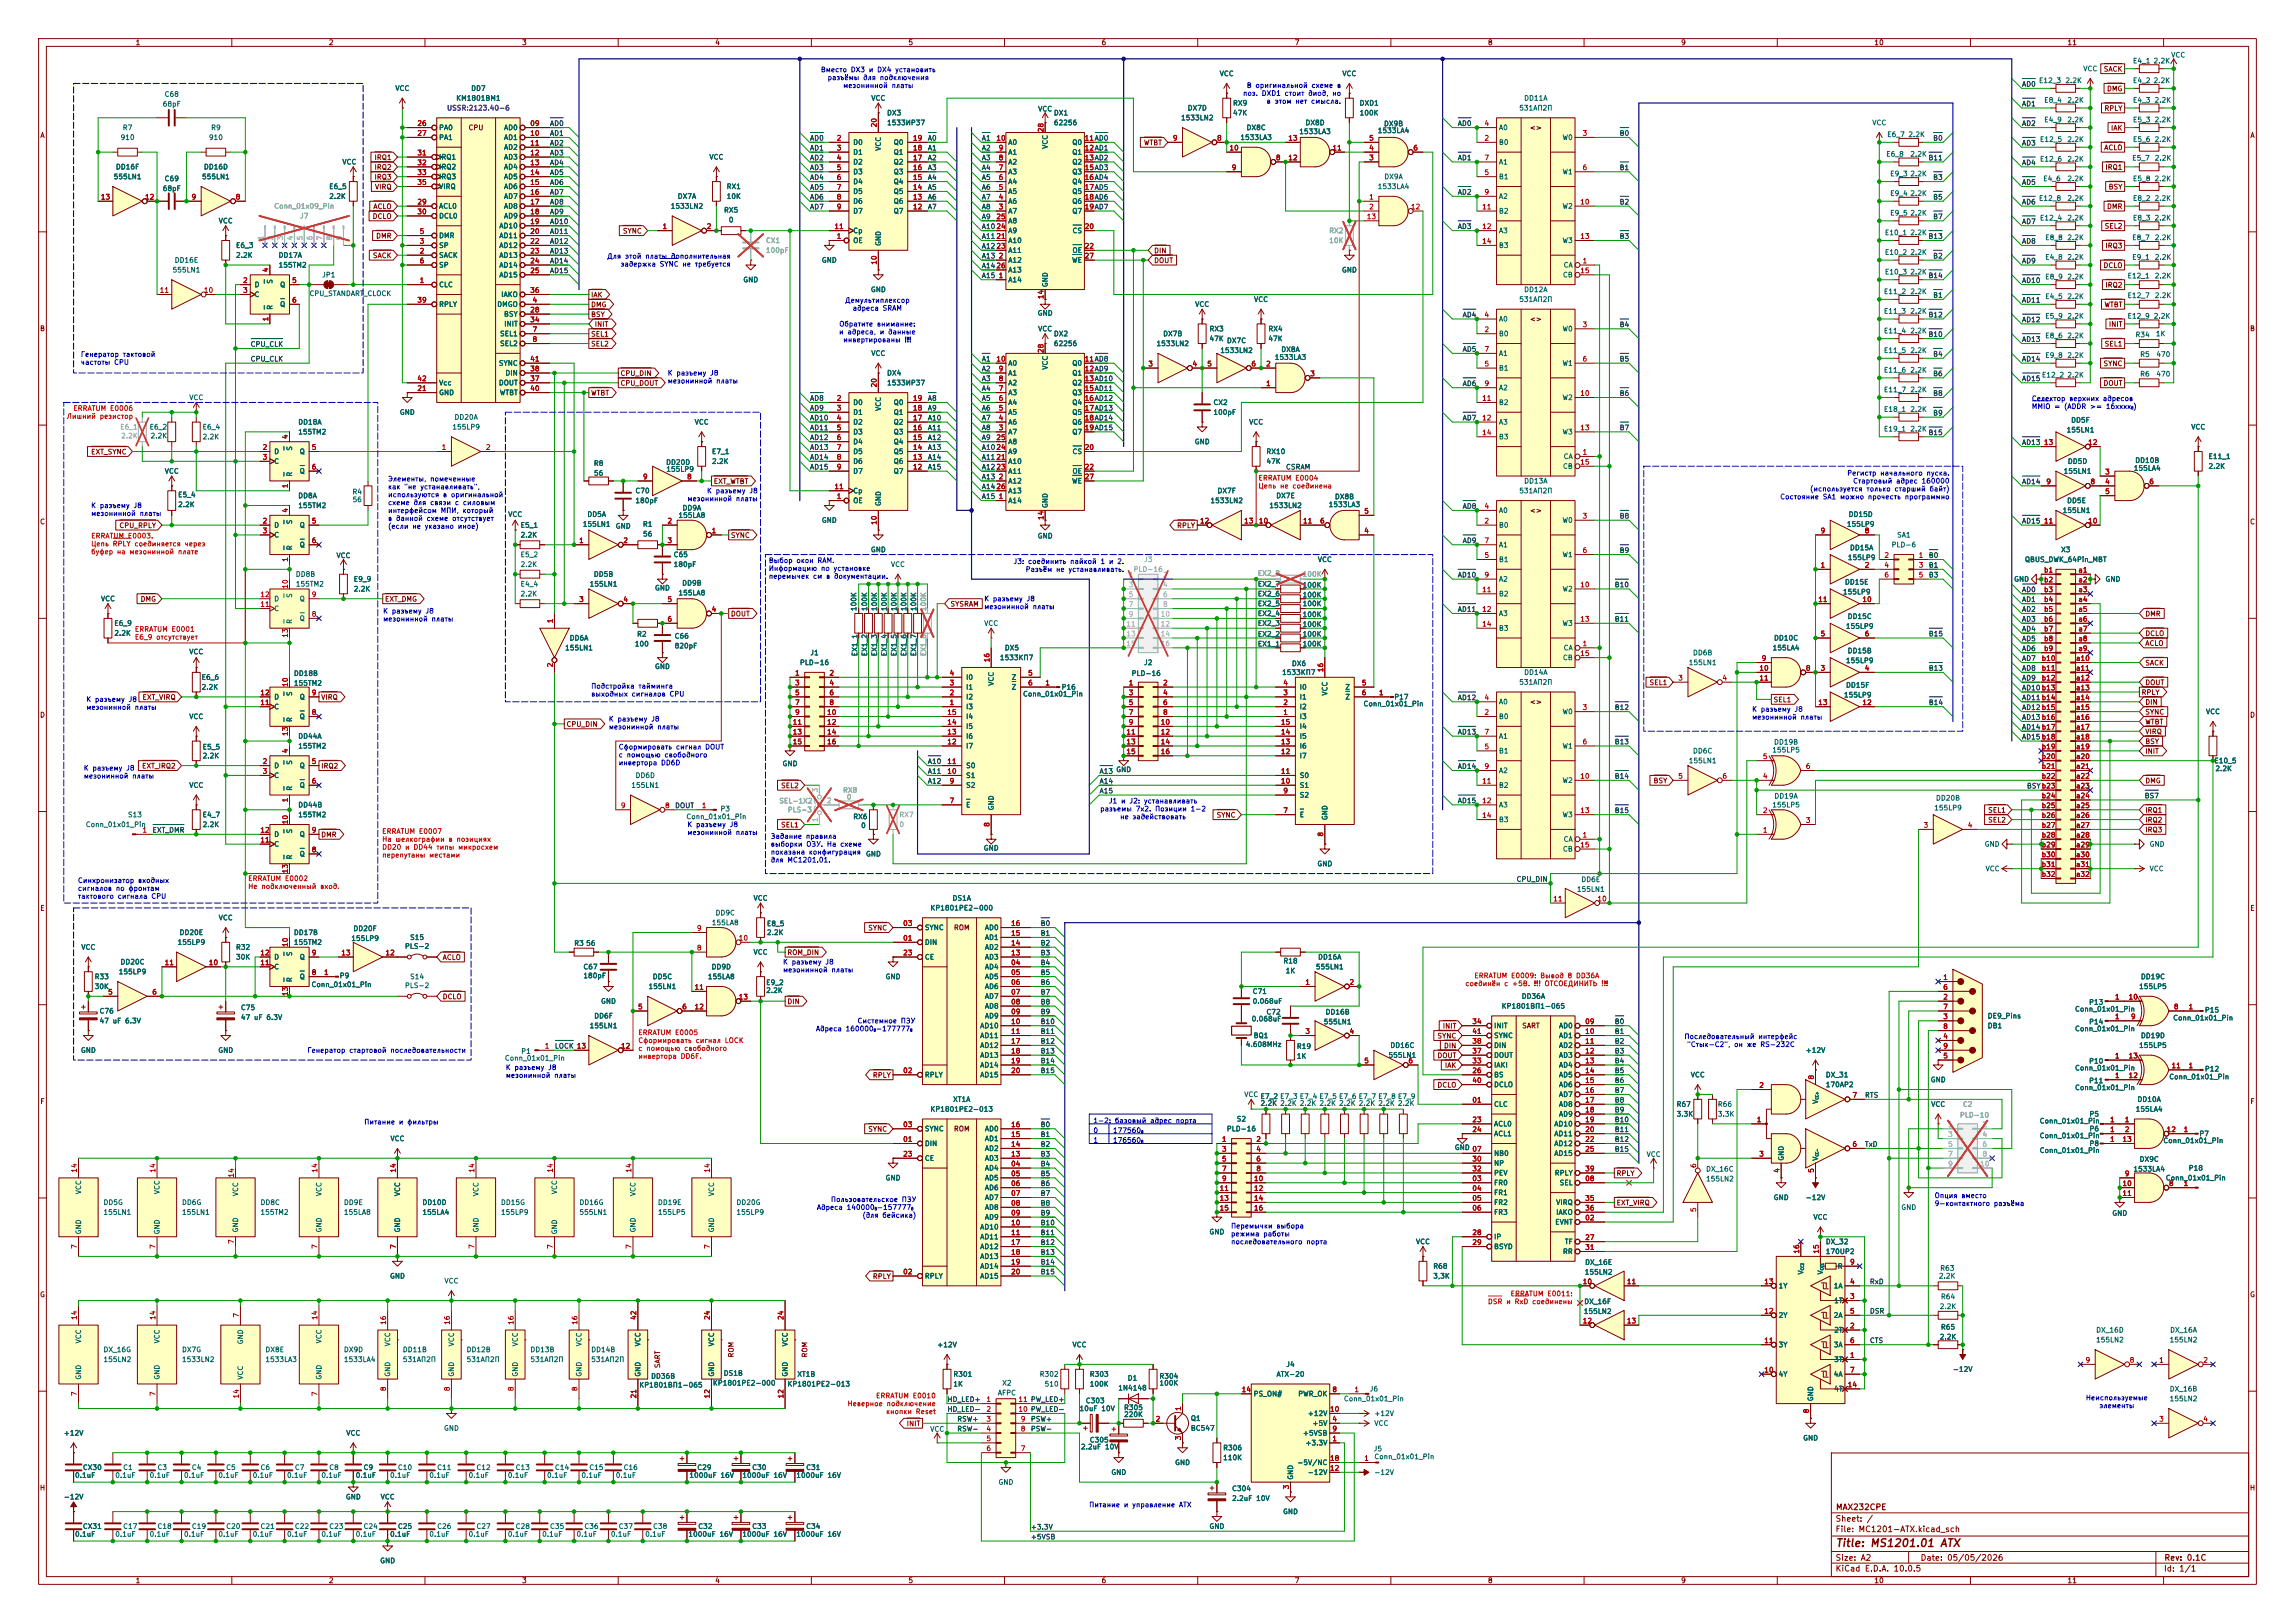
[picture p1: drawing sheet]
<svg xmlns="http://www.w3.org/2000/svg" width="594mm" height="420mm" viewBox="0 0 594 420" stroke-linecap="round" stroke-linejoin="round" font-family="sans-serif">
<defs><g id="words">
<text font-size="2" fill="#840000" x="475" y="400.8">Title: MS1201.01 ATX</text>
<g font-size="1.5" fill="#840000">
<text x="475" y="394.1">Sheet: /</text>
<text x="475.1" y="391.1">MAX232CPE</text>
<text x="475" y="396.8">File: MC1201-ATX.kicad_sch</text>
<text x="475" y="407">KiCad E.D.A. 10.0.5</text>
<text x="475" y="404.2">Size: A2</text>
<text x="497" y="404.2">Date: 05/05/2026</text>
<text x="560" y="407">Id: 1/1</text>
<text x="560.1" y="404.2">Rev: 0.1C</text>
</g>
<g font-size="1.3" fill="#840000">
<text x="35" y="12">1</text>
<text x="85" y="12">2</text>
<text x="135" y="12">3</text>
<text x="185" y="12">4</text>
<text x="235" y="12">5</text>
<text x="285" y="12">6</text>
<text x="335" y="12">7</text>
<text x="385" y="12">8</text>
<text x="435" y="12">9</text>
<text x="485" y="12">10</text>
<text x="535" y="12">11</text>
<text x="544.4" y="18.8">SACK</text>
<text x="545.2" y="23.9">DMG</text>
<text x="544.5" y="29">RPLY</text>
<text x="10.3" y="36">A</text>
<text x="121.1" y="34">CPU</text>
<text x="395.8" y="34">&lt;&gt;</text>
<text x="546.2" y="34.1">IAK</text>
<text x="582.3" y="36">A</text>
<text x="96.8" y="41.7">IRQ1</text>
<text x="295.9" y="37.9">WTBT</text>
<text x="544.5" y="39.2">ACLO</text>
<text x="96.8" y="44.2">IRQ2</text>
<text x="96.8" y="46.8">IRQ3</text>
<text x="544.8" y="44.2">IRQ1</text>
<text x="96.9" y="49.3">VIRQ</text>
<text x="545.6" y="49.3">BSY</text>
<text x="96.3" y="56.9">DCLO</text>
<text x="96.5" y="54.4">ACLO</text>
<text x="544.6" y="59.5">SEL2</text>
<text x="545.2" y="54.4">DMR</text>
<text x="97.2" y="62">DMR</text>
<text x="161.1" y="60.7">SYNC</text>
<text x="298.6" y="65.8">DIN</text>
<text x="544.8" y="64.6">IRQ3</text>
<text x="96.4" y="67.1">SACK</text>
<text x="298.6" y="68.4">DOUT</text>
<text x="544.3" y="69.6">DCLO</text>
<text x="152.8" y="77.3">IAK</text>
<text x="544.8" y="74.7">IRQ2</text>
<text x="152.8" y="82.3">BSY</text>
<text x="152.8" y="79.8">DMG</text>
<text x="395.8" y="83.5">&lt;&gt;</text>
<text x="544.5" y="79.8">WTBT</text>
<text x="10.2" y="86">B</text>
<text x="152.8" y="90">SEL2</text>
<text x="152.8" y="87.4">SEL1</text>
<text x="153.8" y="84.9">INIT</text>
<text x="544.6" y="90">SEL1</text>
<text x="545.7" y="84.9">INIT</text>
<text x="582.2" y="86">B</text>
<text x="544.3" y="95">SYNC</text>
<text x="160.5" y="97.6">CPU_DIN</text>
<text x="160.5" y="100.1">CPU_DOUT</text>
<text x="544.3" y="100.1">DOUT</text>
<text x="152.8" y="102.7">WTBT</text>
<text x="23.4" y="117.9">EXT_SYNC</text>
<text x="184.6" y="125.5">EXT_WTBT</text>
<text x="10.2" y="136">C</text>
<text x="30.8" y="136.9">CPU_RPLY</text>
<text x="304.5" y="136.9">RPLY</text>
<text x="395.8" y="133">&lt;&gt;</text>
<text x="582.2" y="136">C</text>
<text x="189" y="139.5">SYNC</text>
<text x="36.3" y="156">DMG</text>
<text x="99.5" y="156">EXT_DMG</text>
<text x="189" y="159.8">DOUT</text>
<text x="245.9" y="157.3">SYSRAM</text>
<text x="555.1" y="159.8">DMR</text>
<text x="555.1" y="164.9">DCLO</text>
<text x="555.1" y="167.4">ACLO</text>
<text x="555.1" y="172.5">SACK</text>
<text x="426.8" y="177.6">SEL1</text>
<text x="555.1" y="177.6">DOUT</text>
<text x="10.2" y="186">D</text>
<text x="36.7" y="181.4">EXT_VIRQ</text>
<text x="83" y="181.4">VIRQ</text>
<text x="395.8" y="182.6">&lt;&gt;</text>
<text x="458.9" y="182">SEL1</text>
<text x="554.2" y="180.1">RPLY</text>
<text x="555.1" y="182.7">DIN</text>
<text x="555.1" y="185.2">SYNC</text>
<text x="582.2" y="186">D</text>
<text x="146.5" y="188.4">CPU_DIN</text>
<text x="555.1" y="190.3">VIRQ</text>
<text x="555.1" y="187.7">WTBT</text>
<text x="555.1" y="195.4">INIT</text>
<text x="555.1" y="192.8">BSY</text>
<text x="36.6" y="199.2">EXT_IRQ2</text>
<text x="83" y="199.2">IRQ2</text>
<text x="427.8" y="203">BSY</text>
<text x="555.1" y="203">DMG</text>
<text x="202" y="204.3">SEL2</text>
<text x="202" y="214.4">SEL1</text>
<text x="314.8" y="211.9">SYNC</text>
<text x="514.4" y="210.6">SEL1</text>
<text x="514.4" y="213.1">SEL2</text>
<text x="555.1" y="210.6">IRQ1</text>
<text x="555.1" y="213.1">IRQ2</text>
<text x="555.1" y="215.7">IRQ3</text>
<text x="83" y="217">DMR</text>
<text x="10.3" y="236">E</text>
<text x="582.3" y="236">E</text>
<text x="224.6" y="241.1">SYNC</text>
<text x="246.8" y="241">ROM</text>
<text x="114.4" y="248.7">ACLO</text>
<text x="203.6" y="247.4">ROM_DIN</text>
<text x="114.4" y="258.9">DCLO</text>
<text x="203.6" y="260.1">DIN</text>
<text x="371.9" y="269">SYNC</text>
<text x="373.3" y="266.5">INIT</text>
<text x="393.8" y="266.4">SART</text>
<text x="371.9" y="274.1">DOUT</text>
<text x="373.6" y="271.6">DIN</text>
<text x="225.8" y="279.2">RPLY</text>
<text x="371.9" y="281.7">DCLO</text>
<text x="373.8" y="276.6">IAK</text>
<text x="10.3" y="286">F</text>
<text x="582.3" y="286">F</text>
<text x="224.6" y="293.2">SYNC</text>
<text x="246.8" y="293.1">ROM</text>
<text x="418.3" y="304.6">RPLY</text>
<text x="418.3" y="312.2">EXT_VIRQ</text>
<text x="10.2" y="336">G</text>
<text x="225.8" y="331.3">RPLY</text>
<text x="582.2" y="336">G</text>
<text x="190.2" y="351.4" transform="rotate(-90 190.2 351.4)">ROM</text>
<text x="209.2" y="351.4" transform="rotate(-90 209.2 351.4)">ROM</text>
<text x="171.1" y="354.2" transform="rotate(-90 171.1 354.2)">SART</text>
<text x="234.5" y="369.4">INIT</text>
<text x="10.2" y="386">H</text>
<text x="582.2" y="386">H</text>
<text x="35" y="410">1</text>
<text x="85" y="410">2</text>
<text x="135" y="410">3</text>
<text x="185" y="410">4</text>
<text x="235" y="410">5</text>
<text x="285" y="410">6</text>
<text x="335" y="410">7</text>
<text x="385" y="410">8</text>
<text x="435" y="410">9</text>
<text x="485" y="410">10</text>
<text x="535" y="410">11</text>
</g>
<g font-size="1.3" fill="#006464">
<text x="551.9" y="16.7">E4_1</text>
<text x="557.3" y="16.7">2.2K</text>
<text x="561.8" y="15.2">VCC</text>
<text x="102.2" y="23.8">VCC</text>
<text x="121.8" y="23.8">DD7</text>
<text x="315.6" y="20">VCC</text>
<text x="347.3" y="20">VCC</text>
<text x="527.6" y="21.8">E12_3</text>
<text x="534.4" y="21.8">2.2K</text>
<text x="539.1" y="18.7">VCC</text>
<text x="551.9" y="21.8">E4_2</text>
<text x="557.3" y="21.8">2.2K</text>
<text x="42" y="27.9">68pF</text>
<text x="42.5" y="25.3">C68</text>
<text x="118" y="26.4">КМ1801ВМ1</text>
<text x="225.4" y="26.4">VCC</text>
<text x="268.6" y="29.2">VCC</text>
<text x="307.3" y="28.9">DX7D</text>
<text x="319" y="27.6">RX9</text>
<text x="351.8" y="27.6">DXD1</text>
<text x="393.1" y="28.9">531АП2П</text>
<text x="394.4" y="26.4">DD11A</text>
<text x="529" y="26.9">E8_4</text>
<text x="534.9" y="26.9">2.2K</text>
<text x="551.9" y="26.9">E4_3</text>
<text x="557.5" y="26.9">2.2K</text>
<text x="31.7" y="34">R7</text>
<text x="54.5" y="34">R9</text>
<text x="113.5" y="34">PA0</text>
<text x="130.3" y="34">AD0</text>
<text x="229.5" y="30.2">DX3</text>
<text x="229.5" y="32.7">1533ИР37</text>
<text x="272.6" y="30.2">DX1</text>
<text x="272.6" y="32.7">62256</text>
<text x="305.5" y="31.4">1533LN2</text>
<text x="319" y="30.2">47K</text>
<text x="322.5" y="34">DX8C</text>
<text x="336.2" y="35">1533LA3</text>
<text x="337.8" y="32.7">DX8D</text>
<text x="351.8" y="30.2">100K</text>
<text x="356.5" y="34.7">1533LA4</text>
<text x="358.1" y="33">DX9B</text>
<text x="387.8" y="34">A0</text>
<text x="484.5" y="32.7">VCC</text>
<text x="488.3" y="35.8">E6_7</text>
<text x="493.8" y="35.8">2.2K</text>
<text x="529" y="32">E4_9</text>
<text x="534.9" y="32">2.2K</text>
<text x="551.9" y="32">E5_3</text>
<text x="557.5" y="32">2.2K</text>
<text x="31.1" y="36.5">910</text>
<text x="53.9" y="36.5">910</text>
<text x="113.5" y="36.5">PA1</text>
<text x="113.5" y="41.6">IRQ1</text>
<text x="130.3" y="36.5">AD1</text>
<text x="130.3" y="39.1">AD2</text>
<text x="130.3" y="41.6">AD3</text>
<text x="183.5" y="41.6">VCC</text>
<text x="220.7" y="37.8">D0</text>
<text x="220.7" y="40.3">D1</text>
<text x="228.3" y="39.2" transform="rotate(-90 228.3 39.2)">VCC</text>
<text x="231.2" y="40.3">Q1</text>
<text x="231.2" y="37.8">Q0</text>
<text x="260.8" y="40.3">A1</text>
<text x="260.8" y="37.8">A0</text>
<text x="271.5" y="38.7" transform="rotate(-90 271.5 38.7)">VCC</text>
<text x="277.4" y="37.8">Q0</text>
<text x="277.4" y="40.3">Q1</text>
<text x="320.9" y="36.5">1533LA3</text>
<text x="387.8" y="37.8">B0</text>
<text x="404.3" y="36.5">W0</text>
<text x="488.1" y="40.8">E6_8</text>
<text x="494.3" y="40.8">2.2K</text>
<text x="527.9" y="37">E12_5</text>
<text x="534.9" y="37">2.2K</text>
<text x="551.7" y="41.9">E5_7</text>
<text x="551.9" y="37">E5_6</text>
<text x="557.5" y="37">2.2K</text>
<text x="557.6" y="41.9">2.2K</text>
<text x="29.3" y="46.7">555LN1</text>
<text x="29.9" y="44.1">DD16F</text>
<text x="42.5" y="47.2">C69</text>
<text x="52.2" y="46.7">555LN1</text>
<text x="52.6" y="44.1">DD16D</text>
<text x="88.5" y="42.9">VCC</text>
<text x="113.5" y="44.1">IRQ2</text>
<text x="113.5" y="46.7">IRQ3</text>
<text x="130.3" y="44.1">AD4</text>
<text x="130.3" y="46.7">AD5</text>
<text x="220.7" y="42.9">D2</text>
<text x="220.7" y="45.4">D3</text>
<text x="220.7" y="48">D4</text>
<text x="231.2" y="48">Q4</text>
<text x="231.2" y="45.4">Q3</text>
<text x="231.2" y="42.9">Q2</text>
<text x="260.8" y="48">A4</text>
<text x="260.8" y="45.4">A3</text>
<text x="260.8" y="42.9">A2</text>
<text x="277.4" y="42.9">Q2</text>
<text x="277.4" y="45.4">Q3</text>
<text x="277.4" y="48">Q4</text>
<text x="358.2" y="46.7">DX9A</text>
<text x="387.8" y="46.7">B1</text>
<text x="387.8" y="42.9">A1</text>
<text x="404.3" y="45.4">W1</text>
<text x="489.1" y="45.9">E9_3</text>
<text x="494.3" y="45.9">2.2K</text>
<text x="527.9" y="42.1">E12_6</text>
<text x="528.7" y="47.2">E4_6</text>
<text x="534.9" y="47.2">2.2K</text>
<text x="534.9" y="42.1">2.2K</text>
<text x="551.9" y="47.2">E5_8</text>
<text x="557.5" y="47.2">2.2K</text>
<text x="42" y="49.7">68pF</text>
<text x="85.1" y="49.2">E6_5</text>
<text x="85.1" y="51.8">2.2K</text>
<text x="113.5" y="49.2">VIRQ</text>
<text x="130.3" y="49.2">AD6</text>
<text x="130.3" y="51.8">AD7</text>
<text x="175.3" y="51.8">DX7A</text>
<text x="187.9" y="49.2">RX1</text>
<text x="187.9" y="51.8">10K</text>
<text x="220.7" y="50.5">D5</text>
<text x="220.7" y="53">D6</text>
<text x="231.2" y="53">Q6</text>
<text x="231.2" y="50.5">Q5</text>
<text x="260.8" y="53">A6</text>
<text x="260.8" y="50.5">A5</text>
<text x="277.4" y="50.5">Q5</text>
<text x="277.4" y="53">Q6</text>
<text x="356.5" y="49.2">1533LA4</text>
<text x="387.8" y="51.8">A2</text>
<text x="489.1" y="51">E9_4</text>
<text x="494.3" y="51">2.2K</text>
<text x="527.6" y="52.3">E12_8</text>
<text x="534.9" y="52.3">2.2K</text>
<text x="551.9" y="52.3">E8_2</text>
<text x="557.5" y="52.3">2.2K</text>
<text x="56.5" y="58.1">VCC</text>
<text x="113.5" y="54.3">ACL0</text>
<text x="113.5" y="56.8">DCL0</text>
<text x="129.1" y="59.4">AD10</text>
<text x="130.3" y="54.3">AD8</text>
<text x="130.3" y="56.8">AD9</text>
<text x="173.5" y="54.3">1533LN2</text>
<text x="187.3" y="55.3">RX5</text>
<text x="188.5" y="57.9">0</text>
<text x="220.7" y="55.6">D7</text>
<text x="231.2" y="55.6">Q7</text>
<text x="260.8" y="55.6">A7</text>
<text x="260.8" y="58.1">A8</text>
<text x="277.4" y="55.6">Q7</text>
<text x="387.8" y="55.6">B2</text>
<text x="404.3" y="54.3">W2</text>
<text x="489.1" y="56.1">E9_5</text>
<text x="494.3" y="56.1">2.2K</text>
<text x="527.9" y="57.4">E12_4</text>
<text x="534.9" y="57.4">2.2K</text>
<text x="551.9" y="57.4">E8_3</text>
<text x="557.5" y="57.4">2.2K</text>
<text x="60.9" y="64.5">E6_3</text>
<text x="113.5" y="64.5">SP</text>
<text x="113.5" y="61.9">DMR</text>
<text x="129.1" y="61.9">AD11</text>
<text x="129.1" y="64.5">AD12</text>
<text x="220.7" y="63.2">OE</text>
<text x="220.7" y="60.7">Cp</text>
<text x="228.3" y="63.8" transform="rotate(-90 228.3 63.8)">GND</text>
<text x="260.8" y="63.2">A10</text>
<text x="260.8" y="65.7">A11</text>
<text x="260.8" y="60.7">A9</text>
<text x="277.5" y="60.7">CS</text>
<text x="277.5" y="65.7">OE</text>
<text x="387.8" y="60.7">A3</text>
<text x="387.8" y="64.5">B3</text>
<text x="404.3" y="63.2">W3</text>
<text x="487.7" y="61.2">E10_1</text>
<text x="494.3" y="61.2">2.2K</text>
<text x="529.2" y="62.4">E8_8</text>
<text x="534.9" y="62.4">2.2K</text>
<text x="551.7" y="62.4">E8_7</text>
<text x="557.6" y="62.4">2.2K</text>
<text x="44.5" y="70.8">555LN1</text>
<text x="45.1" y="68.3">DD16E</text>
<text x="60.9" y="67">2.2K</text>
<text x="72" y="67">DD17A</text>
<text x="72" y="69.5">155TM2</text>
<text x="113.5" y="67">SACK</text>
<text x="113.5" y="69.5">SP</text>
<text x="129.1" y="67">AD13</text>
<text x="129.1" y="69.5">AD14</text>
<text x="212.6" y="68.3">GND</text>
<text x="260.8" y="68.3">A12</text>
<text x="260.8" y="70.8">A13</text>
<text x="277.3" y="68.3">WE</text>
<text x="347.2" y="70.8">GND</text>
<text x="404.6" y="69.5">CA</text>
<text x="487.7" y="71.3">E10_3</text>
<text x="487.7" y="66.2">E10_2</text>
<text x="494.3" y="71.3">2.2K</text>
<text x="494.3" y="66.2">2.2K</text>
<text x="529.2" y="67.5">E4_8</text>
<text x="534.9" y="67.5">2.2K</text>
<text x="551.7" y="67.5">E9_1</text>
<text x="557.6" y="67.5">2.2K</text>
<text x="65.8" y="74.6">D</text>
<text x="65.8" y="77.2">C</text>
<text x="70.8" y="73.6" transform="rotate(-90 70.8 73.6)">S</text>
<text x="72.4" y="74.6">Q</text>
<text x="80" y="76.9">CPU_STANDART_CLOCK</text>
<text x="83.2" y="72.1">JP1</text>
<text x="113.5" y="74.6">CLC</text>
<text x="129.1" y="72.1">AD15</text>
<text x="129.6" y="77.2">IAKO</text>
<text x="192.2" y="73.4">GND</text>
<text x="225.3" y="75.9">GND</text>
<text x="260.8" y="73.4">A14</text>
<text x="271.5" y="74.4" transform="rotate(-90 271.5 74.4)">GND</text>
<text x="394.4" y="75.9">DD12A</text>
<text x="404.4" y="72.1">CB</text>
<text x="487.5" y="76.4">E11_2</text>
<text x="494.3" y="76.4">2.2K</text>
<text x="529.2" y="72.6">E8_9</text>
<text x="529.2" y="77.7">E4_5</text>
<text x="534.9" y="72.6">2.2K</text>
<text x="534.9" y="77.7">2.2K</text>
<text x="550.5" y="77.4">E12_7</text>
<text x="550.5" y="72.3">E12_1</text>
<text x="557.6" y="77.4">2.2K</text>
<text x="557.6" y="72.3">2.2K</text>
<text x="70.8" y="80.3" transform="rotate(-90 70.8 80.3)">R</text>
<text x="72.4" y="79.7">Q</text>
<text x="113.5" y="79.7">RPLY</text>
<text x="128.6" y="79.7">DMGO</text>
<text x="130.3" y="82.2">BSY</text>
<text x="268.4" y="82">GND</text>
<text x="309.2" y="79.7">VCC</text>
<text x="324.4" y="78.4">VCC</text>
<text x="387.8" y="83.5">A0</text>
<text x="393.1" y="78.4">531АП2П</text>
<text x="487.5" y="81.5">E11_3</text>
<text x="494.3" y="81.5">2.2K</text>
<text x="529.2" y="82.8">E5_9</text>
<text x="534.9" y="82.8">2.2K</text>
<text x="550.5" y="82.8">E12_9</text>
<text x="557.3" y="82.8">2.2K</text>
<text x="129.3" y="87.3">SEL1</text>
<text x="129.3" y="89.9">SEL2</text>
<text x="130.4" y="84.8">INIT</text>
<text x="268.6" y="86.1">VCC</text>
<text x="272.6" y="87.3">DX2</text>
<text x="272.6" y="89.9">62256</text>
<text x="299.2" y="89.9">1533LN2</text>
<text x="300.9" y="87.3">DX7B</text>
<text x="312.9" y="86.1">RX3</text>
<text x="312.9" y="88.6">47K</text>
<text x="317.4" y="89.1">DX7C</text>
<text x="328.2" y="86.1">RX4</text>
<text x="328.2" y="88.6">47K</text>
<text x="387.8" y="87.3">B0</text>
<text x="404.3" y="86.1">W0</text>
<text x="487.5" y="86.6">E11_4</text>
<text x="494.3" y="86.6">2.2K</text>
<text x="529.2" y="87.8">E8_6</text>
<text x="534.9" y="87.8">2.2K</text>
<text x="552.6" y="87.6">R34</text>
<text x="557.9" y="87.3">1K</text>
<text x="129" y="94.9">SYNC</text>
<text x="225.4" y="92.4">VCC</text>
<text x="260.8" y="94.9">A0</text>
<text x="271.5" y="95.8" transform="rotate(-90 271.5 95.8)">VCC</text>
<text x="277.4" y="94.9">Q0</text>
<text x="315.7" y="91.6">1533LN2</text>
<text x="329.8" y="93.4">1533LA3</text>
<text x="331.5" y="91.4">DX8A</text>
<text x="387.8" y="92.4">A1</text>
<text x="404.3" y="94.9">W1</text>
<text x="487.5" y="91.6">E11_5</text>
<text x="494.3" y="91.6">2.2K</text>
<text x="529.2" y="92.9">E9_8</text>
<text x="534.9" y="92.9">2.2K</text>
<text x="553.8" y="92.7">R5</text>
<text x="558" y="92.7">470</text>
<text x="113.5" y="100">Vcc</text>
<text x="129" y="100">DOUT</text>
<text x="130.7" y="97.5">DIN</text>
<text x="229.5" y="97.5">DX4</text>
<text x="229.5" y="100">1533ИР37</text>
<text x="260.8" y="100">A2</text>
<text x="260.8" y="97.5">A1</text>
<text x="277.4" y="97.5">Q1</text>
<text x="277.4" y="100">Q2</text>
<text x="387.8" y="96.2">B1</text>
<text x="387.8" y="101.3">A2</text>
<text x="487.5" y="96.7">E11_6</text>
<text x="487.5" y="101.8">E11_7</text>
<text x="494.3" y="96.7">2.2K</text>
<text x="494.3" y="101.8">2.2K</text>
<text x="528.4" y="98">E12_2</text>
<text x="534.9" y="98">2.2K</text>
<text x="553.8" y="97.7">R6</text>
<text x="558" y="97.7">470</text>
<text x="48.9" y="103.8">VCC</text>
<text x="103.3" y="107.6">GND</text>
<text x="113.5" y="102.6">GND</text>
<text x="129.2" y="102.6">WTBT</text>
<text x="220.7" y="105.1">D0</text>
<text x="220.7" y="107.6">D1</text>
<text x="228.3" y="106.5" transform="rotate(-90 228.3 106.5)">VCC</text>
<text x="231.2" y="107.6">Q1</text>
<text x="231.2" y="105.1">Q0</text>
<text x="260.8" y="107.6">A5</text>
<text x="260.8" y="105.1">A4</text>
<text x="260.8" y="102.6">A3</text>
<text x="277.4" y="102.6">Q3</text>
<text x="277.4" y="105.1">Q4</text>
<text x="277.4" y="107.6">Q5</text>
<text x="313.9" y="105.1">CX2</text>
<text x="313.9" y="107.6">100pF</text>
<text x="387.8" y="105.1">B2</text>
<text x="404.3" y="103.8">W2</text>
<text x="487.5" y="106.9">E18_1</text>
<text x="494.3" y="106.9">2.2K</text>
<text x="38.6" y="111.5">E6_2</text>
<text x="38.8" y="113.7">2.2K</text>
<text x="52.3" y="111.5">E6_4</text>
<text x="52.3" y="114">2.2K</text>
<text x="77.1" y="110.2">DD18A</text>
<text x="77.1" y="112.7">155TM2</text>
<text x="117" y="111.5">155LP9</text>
<text x="117.5" y="108.9">DD20A</text>
<text x="179.7" y="110.2">VCC</text>
<text x="220.7" y="110.2">D2</text>
<text x="220.7" y="112.7">D3</text>
<text x="231.2" y="112.7">Q3</text>
<text x="231.2" y="110.2">Q2</text>
<text x="260.8" y="112.7">A7</text>
<text x="260.8" y="110.2">A6</text>
<text x="277.4" y="110.2">Q6</text>
<text x="277.4" y="112.7">Q7</text>
<text x="323.2" y="110.2">VCC</text>
<text x="387.8" y="110.2">A3</text>
<text x="387.8" y="114">B3</text>
<text x="404.3" y="112.7">W3</text>
<text x="487.5" y="112">E19_1</text>
<text x="494.3" y="112">2.2K</text>
<text x="534.8" y="112.2">155LN1</text>
<text x="535.9" y="109.7">DD5F</text>
<text x="567" y="111.5">VCC</text>
<text x="70.8" y="117.8">D</text>
<text x="75.9" y="116.8" transform="rotate(-90 75.9 116.8)">S</text>
<text x="77.4" y="117.8">Q</text>
<text x="184.1" y="117.8">E7_1</text>
<text x="220.7" y="115.3">D4</text>
<text x="220.7" y="117.8">D5</text>
<text x="231.2" y="117.8">Q5</text>
<text x="231.2" y="115.3">Q4</text>
<text x="260.8" y="117.8">A9</text>
<text x="260.8" y="115.3">A8</text>
<text x="277.5" y="117.8">CS</text>
<text x="309.1" y="115.3">GND</text>
<text x="327.6" y="117.8">RX10</text>
<text x="404.6" y="119.1">CA</text>
<text x="571.5" y="119.1">E11_1</text>
<text x="42.5" y="122.9">VCC</text>
<text x="70.8" y="120.3">C</text>
<text x="75.9" y="123.5" transform="rotate(-90 75.9 123.5)">R</text>
<text x="77.4" y="122.9">Q</text>
<text x="153.6" y="120.9">R8</text>
<text x="153.6" y="123.4">56</text>
<text x="172.3" y="120.6">DD20D</text>
<text x="172.3" y="122.4">155LP9</text>
<text x="184.1" y="120.3">2.2K</text>
<text x="220.7" y="120.3">D6</text>
<text x="220.7" y="122.9">D7</text>
<text x="231.2" y="122.9">Q7</text>
<text x="231.2" y="120.3">Q6</text>
<text x="260.8" y="125.4">A12</text>
<text x="260.8" y="120.3">A10</text>
<text x="260.8" y="122.9">A11</text>
<text x="277.3" y="125.4">WE</text>
<text x="277.5" y="122.9">OE</text>
<text x="327.6" y="120.3">47K</text>
<text x="394.4" y="125.4">DD13A</text>
<text x="404.4" y="121.6">CB</text>
<text x="534" y="122.9">155LN1</text>
<text x="535.1" y="120.3">DD5D</text>
<text x="552.1" y="122.1">155LA4</text>
<text x="552.5" y="120.1">DD10B</text>
<text x="571.5" y="121.6">2.2K</text>
<text x="46" y="129">E5_4</text>
<text x="46" y="131.5">2.2K</text>
<text x="77.1" y="129.2">DD8A</text>
<text x="77.1" y="131.8">155TM2</text>
<text x="91.1" y="128.2">R4</text>
<text x="91.1" y="130.2">56</text>
<text x="164.3" y="128">C70</text>
<text x="164.3" y="130.5">180pF</text>
<text x="220.7" y="130.5">OE</text>
<text x="220.7" y="128">Cp</text>
<text x="228.3" y="131.1" transform="rotate(-90 228.3 131.1)">GND</text>
<text x="260.8" y="130.5">A14</text>
<text x="260.8" y="128">A13</text>
<text x="271.5" y="131.6" transform="rotate(-90 271.5 131.6)">GND</text>
<text x="313.2" y="130.5">1533LN2</text>
<text x="315" y="128">DX7F</text>
<text x="328.4" y="131.8">1533LN2</text>
<text x="330.2" y="129.2">DX7E</text>
<text x="343.8" y="131.5">1533LA3</text>
<text x="345.4" y="129.5">DX8B</text>
<text x="393.1" y="128">531АП2П</text>
<text x="534.9" y="130.5">DD5E</text>
<text x="70.8" y="136.9">D</text>
<text x="75.9" y="135.8" transform="rotate(-90 75.9 135.8)">S</text>
<text x="77.4" y="136.9">Q</text>
<text x="131.4" y="134.1">VCC</text>
<text x="134.6" y="136.9">E5_1</text>
<text x="150.7" y="136.6">155LN1</text>
<text x="151.9" y="134.1">DD5A</text>
<text x="159.2" y="137.1">GND</text>
<text x="166.3" y="136.6">R1</text>
<text x="175.5" y="134.3">155LA8</text>
<text x="176.5" y="132.4">DD9A</text>
<text x="212.6" y="135.6">GND</text>
<text x="387.8" y="136.9">B0</text>
<text x="387.8" y="133">A0</text>
<text x="404.3" y="135.6">W0</text>
<text x="477.9" y="136.6">155LP9</text>
<text x="478.3" y="134.1">DD15D</text>
<text x="533.7" y="133">155LN1</text>
<text x="70.8" y="139.4">C</text>
<text x="75.9" y="142.5" transform="rotate(-90 75.9 142.5)">R</text>
<text x="77.4" y="141.9">Q</text>
<text x="134.6" y="139.4">2.2K</text>
<text x="166.3" y="139.1">56</text>
<text x="225.3" y="143.2">GND</text>
<text x="268.4" y="139.6">GND</text>
<text x="387.8" y="141.9">A1</text>
<text x="478.7" y="142.7">DD15A</text>
<text x="489.5" y="141.9">PLD-6</text>
<text x="490.9" y="139.4">SA1</text>
<text x="533.3" y="143.2">X3</text>
<text x="76.4" y="149.6">DD8B</text>
<text x="87" y="144.7">VCC</text>
<text x="134.6" y="144.5">E5_2</text>
<text x="134.6" y="147">2.2K</text>
<text x="153.6" y="149.6">DD5B</text>
<text x="174.2" y="144.5">C65</text>
<text x="174.2" y="147">180pF</text>
<text x="230.5" y="147">VCC</text>
<text x="341" y="145.7">VCC</text>
<text x="387.8" y="145.7">B1</text>
<text x="404.3" y="144.5">W1</text>
<text x="478.1" y="145.2">155LP9</text>
<text x="524" y="145.7">QBUS_DWK_64Pin_MBT</text>
<text x="26" y="155.9">VCC</text>
<text x="70.8" y="155.9">D</text>
<text x="75.9" y="154.9" transform="rotate(-90 75.9 154.9)">S</text>
<text x="76.4" y="152.1">155TM2</text>
<text x="77.4" y="155.9">Q</text>
<text x="91.4" y="150.8">E9_9</text>
<text x="91.4" y="153.4">2.2K</text>
<text x="134.6" y="152.1">E4_4</text>
<text x="134.6" y="154.6">2.2K</text>
<text x="152.5" y="152.1">155LN1</text>
<text x="169.4" y="153.1">GND</text>
<text x="175.5" y="154.4">155LA8</text>
<text x="176.4" y="151.8">DD9B</text>
<text x="325.4" y="152.1">EX2_7</text>
<text x="325.4" y="154.6">EX2_6</text>
<text x="337" y="152.3">100K</text>
<text x="337" y="154.9">100K</text>
<text x="387.8" y="150.8">A2</text>
<text x="387.8" y="154.6">B2</text>
<text x="404.3" y="153.4">W2</text>
<text x="476.9" y="154.1">155LP9</text>
<text x="477.4" y="151.6">DD15E</text>
<text x="521.2" y="150.8">GND</text>
<text x="544.8" y="150.8">GND</text>
<text x="70.8" y="158.4">C</text>
<text x="75.9" y="161.6" transform="rotate(-90 75.9 161.6)">R</text>
<text x="77.4" y="161">Q</text>
<text x="221.9" y="158.3" transform="rotate(-90 221.9 158.3)">100K</text>
<text x="224.7" y="158.3" transform="rotate(-90 224.7 158.3)">100K</text>
<text x="227.3" y="158.3" transform="rotate(-90 227.3 158.3)">100K</text>
<text x="229.8" y="158.3" transform="rotate(-90 229.8 158.3)">100K</text>
<text x="232.4" y="158.3" transform="rotate(-90 232.4 158.3)">100K</text>
<text x="234.9" y="158.3" transform="rotate(-90 234.9 158.3)">100K</text>
<text x="237.4" y="158.3" transform="rotate(-90 237.4 158.3)">100K</text>
<text x="325.4" y="157.2">EX2_5</text>
<text x="325.4" y="159.7">EX2_4</text>
<text x="337" y="157.2">100K</text>
<text x="337" y="160">100K</text>
<text x="387.8" y="159.7">A3</text>
<text x="478.1" y="160.5">DD15C</text>
<text x="29.4" y="162.3">E6_9</text>
<text x="29.4" y="164.8">2.2K</text>
<text x="147.3" y="166.1">DD6A</text>
<text x="164.2" y="167.6">100</text>
<text x="164.7" y="165">R2</text>
<text x="174.5" y="165.6">C66</text>
<text x="254.6" y="162.3">VCC</text>
<text x="325.4" y="162.3">EX2_3</text>
<text x="325.4" y="167.6">EX1_1</text>
<text x="325.4" y="165">EX2_2</text>
<text x="337" y="162.5">100K</text>
<text x="337" y="167.6">100K</text>
<text x="337" y="165">100K</text>
<text x="387.8" y="163.5">B3</text>
<text x="404.3" y="162.3">W3</text>
<text x="459" y="166.1">DD10C</text>
<text x="477.6" y="163">155LP9</text>
<text x="48.9" y="169.6">VCC</text>
<text x="146.1" y="168.6">155LN1</text>
<text x="169.4" y="173.4">GND</text>
<text x="174.5" y="168.1">820pF</text>
<text x="206.9" y="172.4">PLD-16</text>
<text x="209.6" y="169.9">J1</text>
<text x="222.2" y="169.9" transform="rotate(-90 222.2 169.9)">EX1_1</text>
<text x="224.7" y="169.9" transform="rotate(-90 224.7 169.9)">EX1_2</text>
<text x="227.3" y="169.9" transform="rotate(-90 227.3 169.9)">EX1_3</text>
<text x="229.8" y="169.9" transform="rotate(-90 229.8 169.9)">EX1_4</text>
<text x="232.4" y="169.9" transform="rotate(-90 232.4 169.9)">EX1_5</text>
<text x="234.9" y="169.9" transform="rotate(-90 234.9 169.9)">EX1_6</text>
<text x="237.4" y="169.9" transform="rotate(-90 237.4 169.9)">EX1_7</text>
<text x="258.7" y="171.1">1533КП7</text>
<text x="259.9" y="168.6">DX5</text>
<text x="296" y="172.4">J2</text>
<text x="334.2" y="172.7">DX6</text>
<text x="404.4" y="171.1">CB</text>
<text x="404.6" y="168.6">CA</text>
<text x="437" y="172.4">155LN1</text>
<text x="438.1" y="169.9">DD6B</text>
<text x="458.7" y="168.6">155LA4</text>
<text x="477.6" y="171.9">155LP9</text>
<text x="478.1" y="169.4">DD15B</text>
<text x="52.1" y="176.2">E6_6</text>
<text x="52.1" y="178.8">2.2K</text>
<text x="75.9" y="175.2">DD18B</text>
<text x="75.9" y="177.7">155TM2</text>
<text x="249.9" y="178.8">I1</text>
<text x="249.9" y="176.2">I0</text>
<text x="257.5" y="177.6" transform="rotate(-90 257.5 177.6)">VCC</text>
<text x="261.7" y="176.2">Z</text>
<text x="261.7" y="178.8">Z</text>
<text x="274.6" y="178.8">P16</text>
<text x="292.8" y="175.2">PLD-16</text>
<text x="331.7" y="175">1533КП7</text>
<text x="336.3" y="178.8">I0</text>
<text x="348.1" y="178.8">Z</text>
<text x="393.1" y="177.5">531АП2П</text>
<text x="394.4" y="175">DD14A</text>
<text x="477.7" y="178.3">DD15F</text>
<text x="70.8" y="183.8">C</text>
<text x="70.8" y="181.3">D</text>
<text x="75.9" y="180.3" transform="rotate(-90 75.9 180.3)">S</text>
<text x="77.4" y="181.3">Q</text>
<text x="249.9" y="183.8">I3</text>
<text x="249.9" y="181.3">I2</text>
<text x="264.6" y="180.5">Conn_01x01_Pin</text>
<text x="336.3" y="183.8">I2</text>
<text x="336.3" y="181.3">I1</text>
<text x="343.9" y="180.1" transform="rotate(-90 343.9 180.1)">VCC</text>
<text x="348.1" y="181.3">Z</text>
<text x="352.8" y="183.1">Conn_01x01_Pin</text>
<text x="360.7" y="181.3">P17</text>
<text x="387.8" y="182.6">A0</text>
<text x="404.3" y="185.1">W0</text>
<text x="477.1" y="180.8">155LP9</text>
<text x="570.8" y="185.1">VCC</text>
<text x="48.9" y="186.4">VCC</text>
<text x="75.9" y="187" transform="rotate(-90 75.9 187)">R</text>
<text x="77.1" y="191.5">DD44A</text>
<text x="77.4" y="186.4">Q</text>
<text x="249.9" y="191.5">I6</text>
<text x="249.9" y="188.9">I5</text>
<text x="249.9" y="186.4">I4</text>
<text x="336.3" y="186.4">I3</text>
<text x="336.3" y="191.5">I5</text>
<text x="336.3" y="188.9">I4</text>
<text x="387.8" y="186.4">B0</text>
<text x="387.8" y="191.5">A1</text>
<text x="52.3" y="194.3">E5_5</text>
<text x="52.3" y="196.5">2.2K</text>
<text x="77.1" y="194">155TM2</text>
<text x="249.9" y="194">I7</text>
<text x="336.3" y="196.5">I7</text>
<text x="336.3" y="194">I6</text>
<text x="387.8" y="195.3">B1</text>
<text x="404.3" y="194">W1</text>
<text x="437" y="197.8">155LN1</text>
<text x="438.1" y="195.3">DD6C</text>
<text x="458.6" y="195">155LP5</text>
<text x="459" y="193">DD19B</text>
<text x="573" y="197.8">E10_5</text>
<text x="70.8" y="199.1">D</text>
<text x="70.8" y="201.6">C</text>
<text x="75.9" y="198" transform="rotate(-90 75.9 198)">S</text>
<text x="77.4" y="199.1">Q</text>
<text x="164.4" y="201.6">DD6D</text>
<text x="202.4" y="198.6">GND</text>
<text x="249.9" y="201.6">S1</text>
<text x="249.9" y="199.1">S0</text>
<text x="288.8" y="200.1">GND</text>
<text x="336.3" y="201.6">S0</text>
<text x="387.8" y="200.4">A2</text>
<text x="404.3" y="202.9">W2</text>
<text x="573.3" y="199.8">2.2K</text>
<text x="48.9" y="204.2">VCC</text>
<text x="75.9" y="204.8" transform="rotate(-90 75.9 204.8)">R</text>
<text x="77.1" y="209.2">DD44B</text>
<text x="77.4" y="204.2">Q</text>
<text x="163.3" y="204.2">155LN1</text>
<text x="249.9" y="209.2">E</text>
<text x="249.9" y="204.2">S2</text>
<text x="257.5" y="209.8" transform="rotate(-90 257.5 209.8)">GND</text>
<text x="336.3" y="206.7">S2</text>
<text x="336.3" y="204.2">S1</text>
<text x="387.8" y="204.2">B2</text>
<text x="387.8" y="209.2">A3</text>
<text x="458.6" y="209.2">155LP5</text>
<text x="459.1" y="207">DD19A</text>
<text x="500.9" y="207.5">DD20B</text>
<text x="22.1" y="214.3">Conn_01x01_Pin</text>
<text x="33" y="211.8">S13</text>
<text x="52.3" y="211.8">E4_7</text>
<text x="52.3" y="214.3">2.2K</text>
<text x="75.9" y="215.8" transform="rotate(-90 75.9 215.8)">S</text>
<text x="77.1" y="211.8">155TM2</text>
<text x="177.5" y="212.3">Conn_01x01_Pin</text>
<text x="186.3" y="210.3">P3</text>
<text x="220.7" y="212.3">RX6</text>
<text x="222.7" y="214.6">0</text>
<text x="336.3" y="211.8">E</text>
<text x="343.9" y="212.4" transform="rotate(-90 343.9 212.4)">GND</text>
<text x="387.8" y="213.1">B3</text>
<text x="404.3" y="211.8">W3</text>
<text x="500.5" y="210">155LP9</text>
<text x="70.8" y="219.4">C</text>
<text x="70.8" y="216.9">D</text>
<text x="77.4" y="221.9">Q</text>
<text x="77.4" y="216.9">Q</text>
<text x="224" y="221.9">GND</text>
<text x="254.5" y="220.4">GND</text>
<text x="404.4" y="220.7">CB</text>
<text x="404.6" y="218.1">CA</text>
<text x="513.5" y="219.4">GND</text>
<text x="556.2" y="219.4">GND</text>
<text x="75.9" y="222.5" transform="rotate(-90 75.9 222.5)">R</text>
<text x="340.8" y="224.5">GND</text>
<text x="513.8" y="225.8">VCC</text>
<text x="556.2" y="225.8">VCC</text>
<text x="194.9" y="233.4">VCC</text>
<text x="246.4" y="233.4">DS1A</text>
<text x="408" y="231.1">155LN1</text>
<text x="409.2" y="228.5">DD6E</text>
<text x="56.5" y="238.5">VCC</text>
<text x="184.1" y="239.7">155LA8</text>
<text x="185.1" y="237.2">DD9C</text>
<text x="198.4" y="240">E8_5</text>
<text x="240.7" y="235.9">КР1801РЕ2-000</text>
<text x="45.8" y="244.8">155LP9</text>
<text x="46.3" y="242.3">DD20E</text>
<text x="75.9" y="242.3">DD17B</text>
<text x="75.9" y="244.8">155TM2</text>
<text x="90.8" y="243.8">155LP9</text>
<text x="91.3" y="241.2">DD20F</text>
<text x="104.7" y="245.8">PLS-2</text>
<text x="106" y="243.5">S15</text>
<text x="148.5" y="245.1">R3</text>
<text x="151.6" y="245.1">56</text>
<text x="198.4" y="242.3">2.2K</text>
<text x="239.2" y="244.8">DIN</text>
<text x="239.2" y="241">SYNC</text>
<text x="254.8" y="243.5">AD1</text>
<text x="254.8" y="241">AD0</text>
<text x="20.9" y="246.1">VCC</text>
<text x="31" y="249.9">DD20C</text>
<text x="60.9" y="246.1">R32</text>
<text x="60.9" y="248.6">30K</text>
<text x="70.8" y="251.2">C</text>
<text x="70.8" y="248.6">D</text>
<text x="75.9" y="247.6" transform="rotate(-90 75.9 247.6)">S</text>
<text x="77.4" y="248.6">Q</text>
<text x="150.9" y="251.2">C67</text>
<text x="184" y="251.2">DD9D</text>
<text x="194.9" y="247.3">VCC</text>
<text x="239.2" y="248.6">CE</text>
<text x="254.8" y="251.2">AD4</text>
<text x="254.8" y="248.6">AD3</text>
<text x="254.8" y="246.1">AD2</text>
<text x="332" y="249.6">R18</text>
<text x="340.4" y="251.2">555LN1</text>
<text x="341" y="248.6">DD16A</text>
<text x="24.4" y="253.7">R33</text>
<text x="24.4" y="256.2">30K</text>
<text x="30.6" y="252.4">155LP9</text>
<text x="75.9" y="254.3" transform="rotate(-90 75.9 254.3)">R</text>
<text x="77.4" y="253.7">Q</text>
<text x="80.5" y="255.7">Conn_01x01_Pin</text>
<text x="87.8" y="253.4">P9</text>
<text x="104.7" y="256">PLS-2</text>
<text x="106" y="253.7">S14</text>
<text x="150.9" y="253.4">180pF</text>
<text x="167.7" y="256.2">155LN1</text>
<text x="168.8" y="253.7">DD5C</text>
<text x="183.1" y="253.7">155LA8</text>
<text x="198.2" y="257.2">2.2K</text>
<text x="198.2" y="255.2">E9_2</text>
<text x="229.1" y="253.7">GND</text>
<text x="254.8" y="253.7">AD5</text>
<text x="254.8" y="256.2">AD6</text>
<text x="324.1" y="257.5">C71</text>
<text x="332.6" y="252.2">1K</text>
<text x="553.5" y="256.2">155LP5</text>
<text x="554" y="253.7">DD19C</text>
<text x="25.6" y="262.6">C76</text>
<text x="62.2" y="261.7">C75</text>
<text x="153.7" y="263.9">DD6F</text>
<text x="155.4" y="260">GND</text>
<text x="254.8" y="258.8">AD7</text>
<text x="254.8" y="261.3">AD8</text>
<text x="254.8" y="263.9">AD9</text>
<text x="324.1" y="260">0.068uF</text>
<text x="327.6" y="262.8">C72</text>
<text x="343" y="262.8">DD16B</text>
<text x="388.6" y="261.3">КР1801ВП1-065</text>
<text x="393.7" y="258.8">DD36A</text>
<text x="514.3" y="263.9">DE9_Pins</text>
<text x="536.9" y="262.1">Conn_01x01_Pin</text>
<text x="540.6" y="260.3">P13</text>
<text x="570.5" y="262.3">P15</text>
<text x="25.6" y="265.1">47 uF 6.3V</text>
<text x="62.2" y="264.2">47 uF 6.3V</text>
<text x="152.5" y="266.4">155LN1</text>
<text x="253.6" y="266.4">AD10</text>
<text x="253.6" y="268.9">AD11</text>
<text x="323.8" y="264.6">0.068uF</text>
<text x="324.3" y="268.9">BQ1</text>
<text x="342.5" y="265.4">555LN1</text>
<text x="386.6" y="266.4">INIT</text>
<text x="386.6" y="268.9">SYNC</text>
<text x="403.4" y="266.4">AD0</text>
<text x="403.4" y="268.9">AD1</text>
<text x="514.3" y="266.4">DB1</text>
<text x="536.9" y="267.2">Conn_01x01_Pin</text>
<text x="540.6" y="265.4">P14</text>
<text x="554" y="268.9">DD19D</text>
<text x="562.3" y="264.4">Conn_01x01_Pin</text>
<text x="20.8" y="272.7">GND</text>
<text x="56.4" y="272.7">GND</text>
<text x="130.5" y="274.8">Conn_01x01_Pin</text>
<text x="134.8" y="273">P1</text>
<text x="253.6" y="271.5">AD12</text>
<text x="253.6" y="274">AD13</text>
<text x="322.3" y="271.2">4.608MHz</text>
<text x="335.5" y="271.7">R19</text>
<text x="335.5" y="274.3">1K</text>
<text x="359.2" y="274">555LN1</text>
<text x="359.7" y="271.5">DD16C</text>
<text x="386.6" y="274">DOUT</text>
<text x="386.6" y="271.5">DIN</text>
<text x="403.4" y="271.5">AD2</text>
<text x="403.4" y="274">AD3</text>
<text x="467.2" y="272.7">+12V</text>
<text x="540.6" y="275.5">P10</text>
<text x="553.5" y="271.5">155LP5</text>
<text x="239.2" y="279.1">RPLY</text>
<text x="253.6" y="276.6">AD14</text>
<text x="253.6" y="279.1">AD15</text>
<text x="386.6" y="279.1">BS</text>
<text x="386.6" y="276.6">IAKI</text>
<text x="386.6" y="281.6">DCLO</text>
<text x="403.4" y="276.6">AD4</text>
<text x="403.4" y="279.1">AD5</text>
<text x="403.4" y="281.6">AD6</text>
<text x="437.5" y="279.1">VCC</text>
<text x="472.4" y="279.1">DX_31</text>
<text x="472.4" y="281.6">170AP2</text>
<text x="499.6" y="280.4">GND</text>
<text x="536.9" y="277.3">Conn_01x01_Pin</text>
<text x="540.6" y="280.6">P11</text>
<text x="561.3" y="279.6">Conn_01x01_Pin</text>
<text x="570.5" y="277.6">P12</text>
<text x="240.7" y="288">КР1801РЕ2-013</text>
<text x="246.6" y="285.4">XT1A</text>
<text x="321.9" y="284.2">VCC</text>
<text x="326.1" y="284.7">E7_2 E7_3 E7_4 E7_5 E7_6 E7_7 E7_8 E7_9</text>
<text x="326.1" y="286.5">2.2K 2.2K 2.2K 2.2K 2.2K 2.2K 2.2K 2.2K</text>
<text x="326.1" y="284.7">E7_2</text>
<text x="326.1" y="286.5">2.2K</text>
<text x="386.6" y="286.7">CLC</text>
<text x="403.4" y="284.2">AD7</text>
<text x="403.4" y="286.7">AD8</text>
<text x="433.8" y="286.7">R67</text>
<text x="444.5" y="286.7">R66</text>
<text x="470.9" y="285.8" transform="rotate(-90 470.9 285.8)">V</text>
<text x="499.7" y="286.7">VCC</text>
<text x="536.9" y="282.4">Conn_01x01_Pin</text>
<text x="552.6" y="288">155LA4</text>
<text x="553.1" y="285.4">DD10A</text>
<text x="239.2" y="293.1">SYNC</text>
<text x="254.8" y="293.1">AD0</text>
<text x="317.4" y="293.1">PLD-16</text>
<text x="320" y="290.5">S2</text>
<text x="386.6" y="291.8">ACL0</text>
<text x="402.2" y="291.8">AD10</text>
<text x="403.4" y="289.3">AD9</text>
<text x="433.8" y="289.3">3.3K</text>
<text x="444.5" y="289.3">3.3K</text>
<text x="527.8" y="291">Conn_01x01_Pin</text>
<text x="540.7" y="289.3">P5</text>
<text x="540.7" y="293.1">P6</text>
<text x="100.9" y="295.6">VCC</text>
<text x="239.2" y="296.9">DIN</text>
<text x="254.8" y="298.1">AD2</text>
<text x="254.8" y="295.6">AD1</text>
<text x="376.4" y="297.9">GND</text>
<text x="386.6" y="299.4">NB0</text>
<text x="386.6" y="294.3">ACL1</text>
<text x="402.2" y="294.3">AD11</text>
<text x="402.2" y="296.9">AD12</text>
<text x="402.2" y="299.4">AD15</text>
<text x="426" y="299.7">VCC</text>
<text x="527.8" y="298.7">Conn_01x01_Pin</text>
<text x="527.8" y="294.8">Conn_01x01_Pin</text>
<text x="540.7" y="296.9">P8</text>
<text x="559.8" y="296.1">Conn_01x01_Pin</text>
<text x="569.1" y="294.3">P7</text>
<text x="229.1" y="305.8">GND</text>
<text x="239.2" y="300.7">CE</text>
<text x="254.8" y="303.2">AD4</text>
<text x="254.8" y="305.8">AD5</text>
<text x="254.8" y="300.7">AD3</text>
<text x="386.6" y="302">NP</text>
<text x="386.6" y="304.5">PEV</text>
<text x="402.3" y="304.5">RPLY</text>
<text x="441.4" y="303.5">DX_16C</text>
<text x="462" y="300.5" transform="rotate(-90 462 300.5)">GND</text>
<text x="470.9" y="300.5" transform="rotate(-90 470.9 300.5)">V</text>
<text x="552.1" y="303.5">1533LA4</text>
<text x="553.7" y="300.9">DX9C</text>
<text x="560.4" y="305.8">Conn_01x01_Pin</text>
<text x="566.4" y="303.2">P18</text>
<text x="21.3" y="309.2" transform="rotate(-90 21.3 309.2)">VCC</text>
<text x="41.6" y="309.2" transform="rotate(-90 41.6 309.2)">VCC</text>
<text x="61.9" y="309.7" transform="rotate(-90 61.9 309.7)">VCC</text>
<text x="83.5" y="309.7" transform="rotate(-90 83.5 309.7)">VCC</text>
<text x="103.8" y="309.7" transform="rotate(-90 103.8 309.7)">VCC</text>
<text x="124.2" y="309.7" transform="rotate(-90 124.2 309.7)">VCC</text>
<text x="144.5" y="309.2" transform="rotate(-90 144.5 309.2)">VCC</text>
<text x="164.8" y="309.7" transform="rotate(-90 164.8 309.7)">VCC</text>
<text x="185.1" y="309.7" transform="rotate(-90 185.1 309.7)">VCC</text>
<text x="254.8" y="308.3">AD6</text>
<text x="254.8" y="310.8">AD7</text>
<text x="386.6" y="307">FR0</text>
<text x="386.6" y="309.6">FR1</text>
<text x="403.5" y="307">SEL</text>
<text x="441.4" y="306">155LN2</text>
<text x="458.9" y="310.8">GND</text>
<text x="467.2" y="310.8">-12V</text>
<text x="26.7" y="312.1">DD5G</text>
<text x="26.7" y="314.7">155LN1</text>
<text x="47" y="312.1">DD6G</text>
<text x="47" y="314.7">155LN1</text>
<text x="67.3" y="312.1">DD8C</text>
<text x="67.3" y="314.7">155TM2</text>
<text x="88.9" y="312.1">DD9E</text>
<text x="88.9" y="314.7">155LA8</text>
<text x="109.2" y="312.1">DD10D</text>
<text x="109.2" y="314.7">155LA4</text>
<text x="129.5" y="312.1">DD15G</text>
<text x="129.5" y="314.7">155LP9</text>
<text x="149.8" y="312.1">DD16G</text>
<text x="149.8" y="314.7">555LN1</text>
<text x="170.2" y="312.1">DD19E</text>
<text x="170.2" y="314.7">155LP5</text>
<text x="190.5" y="312.1">DD20G</text>
<text x="190.5" y="314.7">155LP9</text>
<text x="254.8" y="313.4">AD8</text>
<text x="254.8" y="315.9">AD9</text>
<text x="386.6" y="312.1">FR2</text>
<text x="386.6" y="314.7">FR3</text>
<text x="402.4" y="317.2">EVNT</text>
<text x="402.6" y="312.1">VIRQ</text>
<text x="402.6" y="314.7">IAKO</text>
<text x="469.2" y="315.9">VCC</text>
<text x="492" y="313.4">GND</text>
<text x="546.6" y="314.9">GND</text>
<text x="21.3" y="319.6" transform="rotate(-90 21.3 319.6)">GND</text>
<text x="41.6" y="319.6" transform="rotate(-90 41.6 319.6)">GND</text>
<text x="61.9" y="319.1" transform="rotate(-90 61.9 319.1)">GND</text>
<text x="83.5" y="319.1" transform="rotate(-90 83.5 319.1)">GND</text>
<text x="103.8" y="319.1" transform="rotate(-90 103.8 319.1)">GND</text>
<text x="124.2" y="319.1" transform="rotate(-90 124.2 319.1)">GND</text>
<text x="144.5" y="319.6" transform="rotate(-90 144.5 319.6)">GND</text>
<text x="164.8" y="319.1" transform="rotate(-90 164.8 319.1)">GND</text>
<text x="185.1" y="319.1" transform="rotate(-90 185.1 319.1)">GND</text>
<text x="253.6" y="318.5">AD10</text>
<text x="253.6" y="321">AD11</text>
<text x="253.6" y="323.5">AD12</text>
<text x="312.9" y="319.7">GND</text>
<text x="366.4" y="322.3">VCC</text>
<text x="386.6" y="321">IP</text>
<text x="386.6" y="323.5">BSYD</text>
<text x="404.9" y="322.3">TF</text>
<text x="472.4" y="322.3">DX_32</text>
<text x="253.6" y="326.1">AD13</text>
<text x="253.6" y="328.6">AD14</text>
<text x="370.8" y="328.6">R68</text>
<text x="404.4" y="324.8">RR</text>
<text x="410.1" y="327.6">DX_16E</text>
<text x="467.1" y="329.9" transform="rotate(-90 467.1 329.9)">V</text>
<text x="472.1" y="329.9" transform="rotate(-90 472.1 329.9)">V</text>
<text x="472.4" y="324.8">170UP2</text>
<text x="475.5" y="328.6">R</text>
<text x="502" y="329.1">R63</text>
<text x="100.8" y="331.2">GND</text>
<text x="114.9" y="332.4">VCC</text>
<text x="239.2" y="331.2">RPLY</text>
<text x="253.6" y="331.2">AD15</text>
<text x="370.8" y="331.2">3,3K</text>
<text x="410" y="330.1">155LN2</text>
<text x="460.2" y="333.7">1Y</text>
<text x="474.5" y="333.7">1A</text>
<text x="501.7" y="331.2">2.2K</text>
<text x="409.8" y="340.3">155LN2</text>
<text x="409.9" y="337.8">DX_16F</text>
<text x="460.2" y="341.3">2Y</text>
<text x="474.5" y="341.3">2A</text>
<text x="474.6" y="337.5">1T</text>
<text x="501.9" y="339">2.2K</text>
<text x="502.2" y="336.5">R64</text>
<text x="21.3" y="347.8" transform="rotate(-90 21.3 347.8)">VCC</text>
<text x="41.6" y="347.8" transform="rotate(-90 41.6 347.8)">VCC</text>
<text x="83.5" y="347.8" transform="rotate(-90 83.5 347.8)">VCC</text>
<text x="474.6" y="345.1">2T</text>
<text x="501.9" y="346.9">2.2K</text>
<text x="502.2" y="344.4">R65</text>
<text x="542.4" y="347.7">155LN2</text>
<text x="542.4" y="345.1">DX_16D</text>
<text x="561.4" y="347.7">155LN2</text>
<text x="561.5" y="345.1">DX_16A</text>
<text x="26.7" y="350.2">DX_16G</text>
<text x="26.7" y="352.8">155LN2</text>
<text x="47" y="350.2">DX7G</text>
<text x="47" y="352.8">1533LN2</text>
<text x="63.2" y="348" transform="rotate(-90 63.2 348)">GND</text>
<text x="68.6" y="350.2">DX8E</text>
<text x="68.6" y="352.8">1533LA3</text>
<text x="88.9" y="350.2">DX9D</text>
<text x="88.9" y="352.8">1533LA4</text>
<text x="101.3" y="348.5" transform="rotate(-90 101.3 348.5)">VCC</text>
<text x="104.1" y="350.2">DD11B</text>
<text x="104.1" y="352.8">531АП2П</text>
<text x="117.8" y="348.5" transform="rotate(-90 117.8 348.5)">VCC</text>
<text x="120.6" y="350.2">DD12B</text>
<text x="120.6" y="352.8">531АП2П</text>
<text x="134.3" y="348.5" transform="rotate(-90 134.3 348.5)">VCC</text>
<text x="137.1" y="350.2">DD13B</text>
<text x="137.1" y="352.8">531АП2П</text>
<text x="150.8" y="348.5" transform="rotate(-90 150.8 348.5)">VCC</text>
<text x="152.9" y="350.2">DD14B</text>
<text x="152.9" y="352.8">531АП2П</text>
<text x="166.1" y="348.5" transform="rotate(-90 166.1 348.5)">VCC</text>
<text x="185.1" y="348.5" transform="rotate(-90 185.1 348.5)">VCC</text>
<text x="204.2" y="348.5" transform="rotate(-90 204.2 348.5)">VCC</text>
<text x="242.4" y="348.9">+12V</text>
<text x="277.5" y="348.9">VCC</text>
<text x="460.2" y="348.9">3Y</text>
<text x="474.5" y="348.9">3A</text>
<text x="474.6" y="352.8">3T</text>
<text x="21.3" y="357.2" transform="rotate(-90 21.3 357.2)">GND</text>
<text x="41.6" y="357.2" transform="rotate(-90 41.6 357.2)">GND</text>
<text x="63.2" y="357.2" transform="rotate(-90 63.2 357.2)">VCC</text>
<text x="83.5" y="357.2" transform="rotate(-90 83.5 357.2)">GND</text>
<text x="101.3" y="356.4" transform="rotate(-90 101.3 356.4)">GND</text>
<text x="117.8" y="356.4" transform="rotate(-90 117.8 356.4)">GND</text>
<text x="134.3" y="356.4" transform="rotate(-90 134.3 356.4)">GND</text>
<text x="150.8" y="356.4" transform="rotate(-90 150.8 356.4)">GND</text>
<text x="165.3" y="359.4">КР1801ВП1-065</text>
<text x="166.1" y="356.4" transform="rotate(-90 166.1 356.4)">GND</text>
<text x="168.4" y="357.1">DD36B</text>
<text x="184.4" y="358.8">КР1801РЕ2-000</text>
<text x="185.1" y="356.4" transform="rotate(-90 185.1 356.4)">GND</text>
<text x="187.2" y="356.3">DS1B</text>
<text x="203.7" y="359.1">КР1801РЕ2-013</text>
<text x="204.2" y="356.4" transform="rotate(-90 204.2 356.4)">GND</text>
<text x="206.2" y="356.6">XT1B</text>
<text x="246.6" y="356.6">R301</text>
<text x="246.6" y="359.1">1K</text>
<text x="259.3" y="358.8">X2</text>
<text x="269" y="356.6">R302</text>
<text x="270.2" y="359.1">510</text>
<text x="281.9" y="356.6">R303</text>
<text x="281.9" y="359.1">100K</text>
<text x="291.7" y="357.6">D1</text>
<text x="300" y="357.1">R304</text>
<text x="300" y="358.8">100K</text>
<text x="330.3" y="356.6">ATX-20</text>
<text x="332.8" y="354">J4</text>
<text x="460.2" y="356.6">4Y</text>
<text x="474.5" y="356.6">4A</text>
<text x="505.3" y="355.3">-12V</text>
<text x="258.1" y="361.4">AFPC</text>
<text x="279.3" y="365.5">10uF 10V</text>
<text x="280.9" y="363.4">C303</text>
<text x="289.3" y="360.1">1N4148</text>
<text x="290.8" y="365.2">R305</text>
<text x="324.3" y="361.6">PS_ON#</text>
<text x="335.9" y="361.6">PWR_OK</text>
<text x="347.7" y="362.9">Conn_01x01_Pin</text>
<text x="354.4" y="360.4">J6</text>
<text x="469.6" y="362.7" transform="rotate(-90 469.6 362.7)">GND</text>
<text x="474.6" y="360.4">4T</text>
<text x="561.4" y="362.9">155LN2</text>
<text x="561.5" y="360.4">DX_16B</text>
<text x="16.4" y="371.8">+12V</text>
<text x="89.5" y="371.8">VCC</text>
<text x="114.8" y="370.5">GND</text>
<text x="240.6" y="370.8">VCC</text>
<text x="290.8" y="367">220K</text>
<text x="308.1" y="368">Q1</text>
<text x="308.1" y="370.5">BC547</text>
<text x="337.1" y="371.8">+5VSB</text>
<text x="338.4" y="366.7">+12V</text>
<text x="339.6" y="369.3">+5V</text>
<text x="355.6" y="366.7">+12V</text>
<text x="355.6" y="369.3">VCC</text>
<text x="279.6" y="375.4">2.2uF 10V</text>
<text x="281.9" y="373.6">C305</text>
<text x="316.4" y="375.6">R306</text>
<text x="337.7" y="374.3">+3.3V</text>
<text x="355.4" y="375.9">J5</text>
<text x="355.6" y="377.9">Conn_01x01_Pin</text>
<text x="466.6" y="373.1">GND</text>
<text x="19.3" y="382.7">0.1uF</text>
<text x="21.3" y="380.7">CX30</text>
<text x="29.7" y="382.7">0.1uF</text>
<text x="31.7" y="380.7">C1</text>
<text x="38.6" y="382.7">0.1uF</text>
<text x="40.6" y="380.7">C3</text>
<text x="47.5" y="382.7">0.1uF</text>
<text x="49.5" y="380.7">C4</text>
<text x="56.4" y="382.7">0.1uF</text>
<text x="58.4" y="380.7">C5</text>
<text x="65.3" y="382.7">0.1uF</text>
<text x="67.3" y="380.7">C6</text>
<text x="74.2" y="382.7">0.1uF</text>
<text x="76.2" y="380.7">C7</text>
<text x="83" y="382.7">0.1uF</text>
<text x="85.1" y="380.7">C8</text>
<text x="91.9" y="382.7">0.1uF</text>
<text x="94" y="380.7">C9</text>
<text x="100.8" y="382.7">0.1uF</text>
<text x="102.9" y="380.7">C10</text>
<text x="111" y="382.7">0.1uF</text>
<text x="113" y="380.7">C11</text>
<text x="121.1" y="382.7">0.1uF</text>
<text x="123.2" y="380.7">C12</text>
<text x="131.3" y="382.7">0.1uF</text>
<text x="133.3" y="380.7">C13</text>
<text x="141.5" y="382.7">0.1uF</text>
<text x="143.5" y="380.7">C14</text>
<text x="150.4" y="382.7">0.1uF</text>
<text x="152.4" y="380.7">C15</text>
<text x="159.2" y="382.7">0.1uF</text>
<text x="161.3" y="380.7">C16</text>
<text x="178.3" y="382.7">1000uF 16V</text>
<text x="180.3" y="380.7">C29</text>
<text x="192" y="382.7">1000uF 16V</text>
<text x="194.5" y="380.7">C30</text>
<text x="206" y="382.7">1000uF 16V</text>
<text x="208.5" y="380.7">C31</text>
<text x="287.5" y="382">GND</text>
<text x="304" y="379.4">GND</text>
<text x="316.4" y="378.2">110K</text>
<text x="335" y="383.1" transform="rotate(-90 335 383.1)">GND</text>
<text x="335.6" y="379.4">-5V/NC</text>
<text x="338.4" y="382">-12V</text>
<text x="355.6" y="382">-12V</text>
<text x="16.4" y="388.3">-12V</text>
<text x="89.4" y="388.3">GND</text>
<text x="98.4" y="388.3">VCC</text>
<text x="258.3" y="384.5">GND</text>
<text x="318.8" y="386.2">C304</text>
<text x="318.8" y="388.7">2.2uF 10V</text>
<text x="21.3" y="395.9">CX31</text>
<text x="31.7" y="395.9">C17</text>
<text x="40.6" y="395.9">C18</text>
<text x="49.5" y="395.9">C19</text>
<text x="58.4" y="395.9">C20</text>
<text x="67.3" y="395.9">C21</text>
<text x="76.2" y="395.9">C22</text>
<text x="85.1" y="395.9">C23</text>
<text x="94" y="395.9">C24</text>
<text x="102.9" y="395.9">C25</text>
<text x="113" y="395.9">C26</text>
<text x="123.2" y="395.9">C27</text>
<text x="133.3" y="395.9">C28</text>
<text x="142.2" y="395.9">C35</text>
<text x="151.1" y="395.9">C36</text>
<text x="160" y="395.9">C37</text>
<text x="168.9" y="395.9">C38</text>
<text x="180.6" y="395.9">C32</text>
<text x="194.5" y="395.9">C33</text>
<text x="208.5" y="395.9">C34</text>
<text x="312.9" y="395.9">GND</text>
<text x="331.9" y="392.1">GND</text>
<text x="19.3" y="398">0.1uF</text>
<text x="29.7" y="398">0.1uF</text>
<text x="38.6" y="398">0.1uF</text>
<text x="47.5" y="398">0.1uF</text>
<text x="56.4" y="398">0.1uF</text>
<text x="65.3" y="398">0.1uF</text>
<text x="74.2" y="398">0.1uF</text>
<text x="83" y="398">0.1uF</text>
<text x="91.9" y="398">0.1uF</text>
<text x="100.8" y="398">0.1uF</text>
<text x="111" y="398">0.1uF</text>
<text x="121.1" y="398">0.1uF</text>
<text x="131.3" y="398">0.1uF</text>
<text x="140.2" y="398">0.1uF</text>
<text x="149.1" y="398">0.1uF</text>
<text x="158" y="398">0.1uF</text>
<text x="166.9" y="398">0.1uF</text>
<text x="178" y="398">1000uF 16V</text>
<text x="192" y="398">1000uF 16V</text>
<text x="206" y="398">1000uF 16V</text>
<text x="98.3" y="404.8">GND</text>
</g>
<g font-size="1.3" fill="#0000c2">
<text x="212.3" y="19">Вместо DX3 и DX4 установить</text>
<text x="214.1" y="21">разъёмы для подключения</text>
<text x="218.1" y="23.1">мезонинной платы</text>
<text x="322.6" y="23.1">В оригинальной схеме в</text>
<text x="321.6" y="25.1">поз. DXD1 стоит диод, но</text>
<text x="327.7" y="27.1">в этом нет смысла.</text>
<text x="157" y="67.3">Для этой платы дополнительная</text>
<text x="160.5" y="69.3">задержка SYNC не требуется</text>
<text x="218.6" y="78.7">Демультиплексор</text>
<text x="220.6" y="80.7">адреса SRAM</text>
<text x="217" y="86.8">и адреса, и данные</text>
<text x="217.1" y="84.8">Обратите внимание:</text>
<text x="218.1" y="88.9">инвертированы !!!</text>
<text x="20.8" y="92.7">Генератор тактовой</text>
<text x="20.8" y="94.7">частоты CPU</text>
<text x="172.7" y="97.5">К разъему J8</text>
<text x="172.7" y="99.5">мезонинной платы</text>
<text x="525.8" y="104.1">Селектор верхних адресов</text>
<text x="525.8" y="106.1">MMIO = (ADDR &gt;= 16xxxx )</text>
<text x="100.3" y="124.9">Элементы, помеченные</text>
<text x="478" y="123.4">Регистр начального пуска.</text>
<text x="479.5" y="125.4">Стартовый адрес 160000</text>
<text x="23.5" y="131.8">К разъему J8</text>
<text x="100.3" y="126.9">как &quot;не устанавливать&quot;,</text>
<text x="100.3" y="129">используются в оригинальной</text>
<text x="100.3" y="131">схеме для связи с силовым</text>
<text x="177.8" y="130">мезонинной платы</text>
<text x="182.9" y="128">К разъему J8</text>
<text x="460.6" y="129.5">Состояние SA1 можно прочесть программно</text>
<text x="468.4" y="127.5">(используется только старший байт)</text>
<text x="23.5" y="133.8">мезонинной платы</text>
<text x="100.3" y="133.1">интерфейсом МПИ, который</text>
<text x="100.3" y="135.1">в данной схеме отсутствует</text>
<text x="100.3" y="137.1">(если не указано иное)</text>
<text x="198.9" y="146">Выбор окон RAM.</text>
<text x="198.9" y="148">Информацию по установке</text>
<text x="262.2" y="146.2">J3: соединить пайкой 1 и 2.</text>
<text x="265.3" y="148.3">Разъём не устанавливать.</text>
<text x="198.9" y="150.1">перемычек см в документации.</text>
<text x="254.6" y="155.9">К разъему J8</text>
<text x="99" y="159.1">К разъему J8</text>
<text x="99" y="161.1">мезонинной платы</text>
<text x="254.6" y="157.9">мезонинной платы</text>
<text x="152.9" y="178.5">Подстройка тайминга</text>
<text x="22.2" y="181.9">К разъему J8</text>
<text x="22.2" y="184">мезонинной платы</text>
<text x="152.9" y="180.6">выходных сигналов CPU</text>
<text x="453.4" y="184.5">К разъему J8</text>
<text x="157.5" y="187">К разъему J8</text>
<text x="157.5" y="189.1">мезонинной платы</text>
<text x="453.4" y="186.5">мезонинной платы</text>
<text x="160" y="194.2">Сформировать сигнал DOUT</text>
<text x="160" y="196.3">с помощью свободного</text>
<text x="21.6" y="199.7">К разъему J8</text>
<text x="21.6" y="201.8">мезонинной платы</text>
<text x="160" y="198.3">инвертора DD6D</text>
<text x="286.9" y="208.2">J1 и J2: устанавливать</text>
<text x="177.8" y="214.3">К разъему J8</text>
<text x="284.6" y="210.3">разъемы 7x2. Позиции 1-2</text>
<text x="289.8" y="212.3">не задействовать</text>
<text x="177.8" y="216.4">мезонинной платы</text>
<text x="199.4" y="217.4">Задание правила</text>
<text x="199.4" y="219.4">выборки ОЗУ. На схеме</text>
<text x="199.4" y="221.4">показана конфигурация</text>
<text x="199.4" y="223.5">для МС1201.01.</text>
<text x="20" y="228.8">Синхронизатор входных</text>
<text x="20" y="230.8">сигналов по фронтам</text>
<text x="20" y="232.9">тактового сигнала CPU</text>
<text x="202.5" y="249.9">К разъему J8</text>
<text x="202.5" y="251.9">мезонинной платы</text>
<text x="211.1" y="267.2">Адреса 160000 -177777</text>
<text x="221.8" y="265.1">Системное ПЗУ</text>
<text x="435.8" y="269.2">Последовательный интерфейс</text>
<text x="79.4" y="272.7">Генератор стартовой последовательности</text>
<text x="436.5" y="271.2">&quot;Стык-С2&quot;, он же RS-232C</text>
<text x="130.8" y="277.2">К разъему J8</text>
<text x="130.8" y="279.2">мезонинной платы</text>
<text x="94.1" y="291.3">Питание и фильтры</text>
<text x="282.9" y="290.9">1-2: базовый адрес порта</text>
<text x="282.9" y="293.5">0</text>
<text x="287.9" y="293.5">177560</text>
<text x="282.9" y="296">1</text>
<text x="287.9" y="296">176560</text>
<text x="214.9" y="311.3">Пользовательское ПЗУ</text>
<text x="500.6" y="310.3">Опция вместо</text>
<text x="211.3" y="313.4">Адреса 140000 -157777</text>
<text x="223.1" y="315.4">(для бейсика)</text>
<text x="500.6" y="312.4">9-контактного разъёма</text>
<text x="318.5" y="318.2">Перемычки выбора</text>
<text x="318.5" y="320.2">режима работы</text>
<text x="318.5" y="322.3">последовательного порта</text>
<text x="539.7" y="362.7">Неиспользуемые</text>
<text x="543.2" y="364.7">элементы</text>
<text x="281.8" y="390.3">Питание и управление ATX</text>
</g>
<g font-size="1.3" fill="#0f0f0f">
<text x="523.2" y="22.7">AD0</text>
<text x="523.2" y="27.8">AD1</text>
<text x="142.2" y="32.9">AD0</text>
<text x="142.2" y="35.4">AD1</text>
<text x="377.2" y="32.9">AD0</text>
<text x="419.1" y="35.4">B0</text>
<text x="523.2" y="32.9">AD2</text>
<text x="142.2" y="38">AD2</text>
<text x="142.2" y="40.5">AD3</text>
<text x="209.5" y="36.7">AD0</text>
<text x="209.5" y="39.2">AD1</text>
<text x="209.5" y="41.8">AD2</text>
<text x="240" y="41.8">A2</text>
<text x="240" y="36.7">A0</text>
<text x="240" y="39.2">A1</text>
<text x="254" y="41.8">A3</text>
<text x="254" y="36.7">A1</text>
<text x="254" y="39.2">A2</text>
<text x="377.2" y="41.8">AD1</text>
<text x="499" y="41.8">B11</text>
<text x="500.2" y="36.7">B0</text>
<text x="523.2" y="38">AD3</text>
<text x="142.2" y="45.6">AD5</text>
<text x="142.2" y="43.1">AD4</text>
<text x="209.5" y="44.3">AD3</text>
<text x="209.5" y="46.9">AD4</text>
<text x="240" y="46.9">A4</text>
<text x="240" y="44.3">A3</text>
<text x="254" y="44.3">A4</text>
<text x="254" y="46.9">A5</text>
<text x="419.1" y="44.3">B1</text>
<text x="500.2" y="46.9">B3</text>
<text x="523.2" y="43.1">AD4</text>
<text x="142.2" y="50.7">AD7</text>
<text x="142.2" y="48.1">AD6</text>
<text x="142.2" y="53.2">AD8</text>
<text x="209.5" y="49.4">AD5</text>
<text x="209.5" y="51.9">AD6</text>
<text x="240" y="51.9">A6</text>
<text x="240" y="49.4">A5</text>
<text x="254" y="49.4">A6</text>
<text x="254" y="51.9">A7</text>
<text x="377.2" y="50.7">AD2</text>
<text x="419.1" y="53.2">B2</text>
<text x="500.2" y="51.9">B5</text>
<text x="523.2" y="53.2">AD6</text>
<text x="523.2" y="48.1">AD5</text>
<text x="142.2" y="55.8">AD9</text>
<text x="142.2" y="58.3">AD10</text>
<text x="209.5" y="54.5">AD7</text>
<text x="240" y="54.5">A7</text>
<text x="254" y="59.6">A1024</text>
<text x="254" y="54.5">A8</text>
<text x="254" y="57">A9</text>
<text x="377.2" y="59.6">AD3</text>
<text x="500.2" y="57">B7</text>
<text x="523.2" y="58.3">AD7</text>
<text x="142.2" y="63.4">AD12</text>
<text x="142.2" y="60.8">AD11</text>
<text x="142.2" y="65.9">AD13</text>
<text x="254" y="62.1">A1121</text>
<text x="254" y="64.6">A1223</text>
<text x="419.1" y="62.1">B3</text>
<text x="499" y="62.1">B13</text>
<text x="523.2" y="63.4">AD8</text>
<text x="142.2" y="71">AD15</text>
<text x="142.2" y="68.5">AD14</text>
<text x="254" y="69.7">A1426</text>
<text x="254" y="67.2">A13</text>
<text x="500.2" y="67.2">B2</text>
<text x="523.2" y="68.5">AD9</text>
<text x="254" y="72.3">A15</text>
<text x="499" y="72.3">B14</text>
<text x="500.2" y="77.3">B1</text>
<text x="523.2" y="73.5">AD10</text>
<text x="378.4" y="82.4">AD4</text>
<text x="499" y="82.4">B12</text>
<text x="523.2" y="78.6">AD11</text>
<text x="523.2" y="83.7">AD12</text>
<text x="419.1" y="85">B4</text>
<text x="499" y="87.5">B10</text>
<text x="523.2" y="88.8">AD13</text>
<text x="64.7" y="90">CPU_CLK</text>
<text x="64.7" y="93.9">CPU_CLK</text>
<text x="254" y="93.9">A1</text>
<text x="378.4" y="91.3">AD5</text>
<text x="419.1" y="93.9">B5</text>
<text x="500.2" y="92.6">B4</text>
<text x="523.2" y="93.9">AD14</text>
<text x="254" y="101.5">A4</text>
<text x="254" y="98.9">A3</text>
<text x="254" y="96.4">A2</text>
<text x="378.4" y="100.2">AD6</text>
<text x="500.2" y="97.7">B6</text>
<text x="523.2" y="98.9">AD15</text>
<text x="209.5" y="106.6">AD9</text>
<text x="209.5" y="104">AD8</text>
<text x="240" y="106.6">A9</text>
<text x="240" y="104">A8</text>
<text x="254" y="104">A5</text>
<text x="254" y="106.6">A6</text>
<text x="419.1" y="102.7">B6</text>
<text x="500.2" y="107.8">B9</text>
<text x="500.2" y="102.7">B8</text>
<text x="209.5" y="109.1">AD10</text>
<text x="209.5" y="111.6">AD11</text>
<text x="240" y="111.6">A11</text>
<text x="240" y="109.1">A10</text>
<text x="254" y="109.1">A7</text>
<text x="254" y="111.6">A8</text>
<text x="378.4" y="109.1">AD7</text>
<text x="419.1" y="111.6">B7</text>
<text x="499" y="112.9">B15</text>
<text x="209.5" y="119.3">AD14</text>
<text x="209.5" y="114.2">AD12</text>
<text x="209.5" y="116.7">AD13</text>
<text x="240" y="114.2">A12</text>
<text x="240" y="116.7">A13</text>
<text x="240" y="119.3">A14</text>
<text x="254" y="114.2">A9</text>
<text x="254" y="116.7">A1024</text>
<text x="254" y="119.3">A1121</text>
<text x="523.2" y="115.4">AD13</text>
<text x="209.5" y="121.8">AD15</text>
<text x="240" y="121.8">A15</text>
<text x="254" y="121.8">A1223</text>
<text x="254" y="124.3">A13</text>
<text x="332.7" y="121.8">CSRAM</text>
<text x="523.2" y="125.6">AD14</text>
<text x="254" y="129.4">A15</text>
<text x="254" y="126.9">A1426</text>
<text x="378.4" y="132">AD8</text>
<text x="419.1" y="134.5">B8</text>
<text x="523.2" y="135.8">AD15</text>
<text x="378.4" y="140.8">AD9</text>
<text x="419.1" y="143.4">B9</text>
<text x="377.2" y="149.7">AD10</text>
<text x="499.1" y="147.2">B1</text>
<text x="499.1" y="144.7">B0</text>
<text x="499.1" y="149.7">B3</text>
<text x="417.8" y="152.3">B10</text>
<text x="523.2" y="153.5">AD0</text>
<text x="377.2" y="158.6">AD11</text>
<text x="417.8" y="161.2">B11</text>
<text x="523.2" y="156.1">AD1</text>
<text x="523.2" y="158.6">AD2</text>
<text x="523.2" y="161.2">AD3</text>
<text x="499.1" y="165">B15</text>
<text x="523.2" y="166.2">AD5</text>
<text x="523.2" y="163.7">AD4</text>
<text x="499.1" y="173.9">B13</text>
<text x="523.2" y="171.3">AD7</text>
<text x="523.2" y="173.9">AD8</text>
<text x="523.2" y="168.8">AD6</text>
<text x="523.2" y="176.4">AD9</text>
<text x="523.2" y="178.9">AD10b13</text>
<text x="377.2" y="181.5">AD12</text>
<text x="417.8" y="184">B12</text>
<text x="499.1" y="182.8">B14</text>
<text x="523.2" y="184">AD12b15</text>
<text x="523.2" y="181.5">AD11b14</text>
<text x="377.2" y="190.4">AD13</text>
<text x="523.2" y="186.6">AD13b16</text>
<text x="523.2" y="189.1">AD14b17</text>
<text x="523.2" y="191.6">AD15b18</text>
<text x="240" y="198">A10</text>
<text x="417.8" y="192.9">B13</text>
<text x="240" y="203.1">A12</text>
<text x="240" y="200.5">A11</text>
<text x="284.5" y="200.5">A13</text>
<text x="284.5" y="203.1">A14</text>
<text x="377.2" y="199.3">AD14</text>
<text x="417.8" y="201.8">B14</text>
<text x="174.6" y="209.4">DOUT</text>
<text x="284.5" y="205.6">A15</text>
<text x="377.2" y="208.2">AD15</text>
<text x="524.5" y="204.3">BSYb23</text>
<text x="555" y="206.9">BS7</text>
<text x="39.3" y="215.8">EXT_DMR</text>
<text x="417.8" y="210.7">B15</text>
<text x="392.4" y="228.5">CPU_DIN</text>
<text x="269.2" y="239.9">B0</text>
<text x="269.2" y="242.4">B1</text>
<text x="269.2" y="245">B2</text>
<text x="269.2" y="250.1">B4</text>
<text x="269.2" y="247.5">B3</text>
<text x="269.2" y="252.6">B5</text>
<text x="269.2" y="257.7">B7</text>
<text x="269.2" y="255.1">B6</text>
<text x="269.2" y="260.2">B8</text>
<text x="269.2" y="262.8">B9</text>
<text x="269.2" y="265.3">B10</text>
<text x="269.2" y="267.8">B11</text>
<text x="417.8" y="267.8">B1</text>
<text x="417.8" y="265.3">B0</text>
<text x="143.5" y="271.7">LOCK 13</text>
<text x="269.2" y="270.4">B12</text>
<text x="269.2" y="272.9">B13</text>
<text x="269.2" y="275.5">B14</text>
<text x="417.8" y="272.9">B3</text>
<text x="417.8" y="270.4">B2</text>
<text x="417.8" y="275.5">B4</text>
<text x="269.2" y="278">B15</text>
<text x="417.8" y="278">B5</text>
<text x="417.8" y="280.5">B6</text>
<text x="417.8" y="283.1">B7</text>
<text x="417.8" y="285.6">B8</text>
<text x="482.6" y="284.4">RTS</text>
<text x="269.2" y="292">B0</text>
<text x="417.8" y="288.2">B9</text>
<text x="417.8" y="293.2">B11</text>
<text x="417.8" y="290.7">B10</text>
<text x="269.2" y="297.1">B2</text>
<text x="269.2" y="299.6">B3</text>
<text x="269.2" y="294.5">B1</text>
<text x="417.8" y="298.3">B15</text>
<text x="417.8" y="295.8">B12</text>
<text x="482.6" y="297.1">TxD</text>
<text x="269.2" y="304.7">B5</text>
<text x="269.2" y="302.1">B4</text>
<text x="269.2" y="309.8">B7</text>
<text x="269.2" y="307.2">B6</text>
<text x="269.2" y="314.8">B9</text>
<text x="269.2" y="317.4">B10</text>
<text x="269.2" y="312.3">B8</text>
<text x="269.2" y="322.5">B12</text>
<text x="269.2" y="319.9">B11</text>
<text x="269.2" y="325">B13</text>
<text x="269.2" y="327.5">B14</text>
<text x="269.2" y="330.1">B15</text>
<text x="483.8" y="332.6">RxD</text>
<text x="483.8" y="340.2">DSR</text>
<text x="483.8" y="347.9">CTS</text>
<text x="245.1" y="363.1">HD_LED+</text>
<text x="245.1" y="365.6">HD_LED-</text>
<text x="247.6" y="370.7">RSW-</text>
<text x="247.6" y="368.2">RSW+</text>
<text x="266.7" y="368.2">PSW+</text>
<text x="266.7" y="370.7">PSW-</text>
<text x="266.7" y="398.7">+5VSB</text>
<text x="266.7" y="396.1">+3.3V</text>
</g>
<text font-size="1.3" fill="#840084" x="115.6" y="28.9">USSR:2123.40-6</text>
<g font-size="1.3" fill="#a90000">
<text x="107.9" y="32.9">26</text>
<text x="107.9" y="35.4">27</text>
<text x="137.1" y="32.9">09</text>
<text x="137.1" y="35.4">10</text>
<text x="227.2" y="33.1" transform="rotate(-90 227.2 33.1)">20</text>
<text x="270.4" y="34.4" transform="rotate(-90 270.4 34.4)">28</text>
<text x="384.1" y="32.9">4</text>
<text x="409.5" y="35.4">3</text>
<text x="107.9" y="40.5">31</text>
<text x="137.1" y="38">11</text>
<text x="137.1" y="40.5">12</text>
<text x="216.4" y="36.7">2</text>
<text x="216.4" y="39.2">3</text>
<text x="216.4" y="41.8">4</text>
<text x="236.2" y="41.8">17</text>
<text x="236.2" y="39.2">18</text>
<text x="236.2" y="36.7">19</text>
<text x="257.7" y="36.7">10</text>
<text x="258.3" y="41.8">8</text>
<text x="258.3" y="39.2">9</text>
<text x="280.6" y="36.7">11AD0</text>
<text x="280.6" y="39.2">12AD1</text>
<text x="280.6" y="41.8">13AD2</text>
<text x="280.6" y="36.7">11</text>
<text x="280.6" y="39.2">12</text>
<text x="280.6" y="41.8">13</text>
<text x="303.4" y="36.7">9</text>
<text x="314.9" y="36.7">8</text>
<text x="318.1" y="39.2">10</text>
<text x="330.1" y="41.8">8</text>
<text x="333.3" y="41.8">12</text>
<text x="333.3" y="36.7">13</text>
<text x="344.7" y="39.2">11</text>
<text x="354.2" y="41.8">3</text>
<text x="354.2" y="39.2">4</text>
<text x="354.2" y="36.7">5</text>
<text x="365.7" y="39.2">6</text>
<text x="384.1" y="36.7">2</text>
<text x="384.1" y="41.8">7</text>
<text x="107.9" y="43">32</text>
<text x="107.9" y="45.6">33</text>
<text x="137.1" y="43">13</text>
<text x="137.1" y="45.6">14</text>
<text x="216.4" y="44.3">5</text>
<text x="216.4" y="46.9">6</text>
<text x="236.2" y="46.9">15</text>
<text x="236.2" y="44.3">16</text>
<text x="258.3" y="46.9">6</text>
<text x="258.3" y="44.3">7</text>
<text x="280.6" y="44.3">15AD3</text>
<text x="280.6" y="46.9">16AD4</text>
<text x="280.6" y="44.3">15</text>
<text x="280.6" y="46.9">16</text>
<text x="318.7" y="44.3">9</text>
<text x="384.1" y="45.6">5</text>
<text x="409.5" y="44.3">6</text>
<text x="26" y="51.9">13</text>
<text x="37.4" y="51.9">12</text>
<text x="49.4" y="51.9">9</text>
<text x="60.9" y="51.9">8</text>
<text x="107.9" y="53.2">29</text>
<text x="107.9" y="48.1">35</text>
<text x="137.1" y="48.1">15</text>
<text x="137.1" y="50.7">16</text>
<text x="137.1" y="53.2">17</text>
<text x="216.4" y="49.4">7</text>
<text x="216.4" y="51.9">8</text>
<text x="236.2" y="51.9">13</text>
<text x="236.2" y="49.4">14</text>
<text x="258.3" y="51.9">4</text>
<text x="258.3" y="49.4">5</text>
<text x="280.6" y="49.4">17AD5</text>
<text x="280.6" y="51.9">18AD6</text>
<text x="280.6" y="49.4">17</text>
<text x="280.6" y="51.9">18</text>
<text x="354.2" y="51.9">1</text>
<text x="384.1" y="50.7">9</text>
<text x="408.9" y="53.2">10</text>
<text x="107.9" y="55.7">30</text>
<text x="137.1" y="55.7">18</text>
<text x="137.1" y="58.3">19</text>
<text x="171.4" y="59.6">1</text>
<text x="182.8" y="59.6">2</text>
<text x="215.8" y="59.6">11</text>
<text x="216.4" y="54.5">9</text>
<text x="236.2" y="54.5">12</text>
<text x="257.7" y="57">25</text>
<text x="257.7" y="59.6">24</text>
<text x="258.3" y="54.5">3</text>
<text x="280.6" y="54.5">19AD7</text>
<text x="280.6" y="59.6">20</text>
<text x="280.6" y="54.5">19</text>
<text x="353.6" y="57">13</text>
<text x="354.2" y="54.5">2</text>
<text x="365.1" y="54.5">12</text>
<text x="383.5" y="54.5">11</text>
<text x="383.5" y="59.6">12</text>
<text x="108.5" y="65.9">2</text>
<text x="108.5" y="63.4">3</text>
<text x="108.5" y="60.8">5</text>
<text x="137.1" y="60.8">20</text>
<text x="137.1" y="63.4">22</text>
<text x="137.1" y="65.9">23</text>
<text x="216.4" y="62.1">1</text>
<text x="257.7" y="62.1">21</text>
<text x="257.7" y="64.6">23</text>
<text x="280.6" y="64.6">22</text>
<text x="383.5" y="63.4">14</text>
<text x="408.9" y="62.1">13</text>
<text x="69.7" y="70.6" transform="rotate(-90 69.7 70.6)">4</text>
<text x="108.5" y="68.4">6</text>
<text x="137.1" y="68.4">24</text>
<text x="137.1" y="71">25</text>
<text x="227.2" y="68.6" transform="rotate(-90 227.2 68.6)">10</text>
<text x="257.7" y="69.7">26</text>
<text x="258.3" y="67.2">2</text>
<text x="280.6" y="67.2">27</text>
<text x="408.9" y="71">15</text>
<text x="409.5" y="68.4">1</text>
<text x="41.2" y="76.1">11</text>
<text x="52.6" y="76.1">10</text>
<text x="62.8" y="73.5">2</text>
<text x="62.8" y="76.1">3</text>
<text x="75.5" y="73.5">5</text>
<text x="108.5" y="73.5">1</text>
<text x="137.1" y="76.1">36</text>
<text x="258.3" y="72.3">1</text>
<text x="270.4" y="77.5" transform="rotate(-90 270.4 77.5)">14</text>
<text x="69.7" y="83.3" transform="rotate(-90 69.7 83.3)">1</text>
<text x="75.5" y="78.6">6</text>
<text x="107.9" y="78.6">39</text>
<text x="137.1" y="81.1">28</text>
<text x="137.1" y="83.7">34</text>
<text x="137.7" y="78.6">4</text>
<text x="384.1" y="82.4">4</text>
<text x="137.7" y="86.2">7</text>
<text x="137.7" y="88.8">8</text>
<text x="384.1" y="86.2">2</text>
<text x="409.5" y="85">3</text>
<text x="137.1" y="93.8">41</text>
<text x="257.7" y="93.8">10</text>
<text x="270.4" y="91.5" transform="rotate(-90 270.4 91.5)">28</text>
<text x="280.6" y="93.8">11AD8</text>
<text x="280.6" y="93.8">11</text>
<text x="297.1" y="95.1">3</text>
<text x="308.5" y="95.1">4</text>
<text x="312.3" y="95.1">5</text>
<text x="323.8" y="95.1">6</text>
<text x="327.6" y="95.1">2</text>
<text x="384.1" y="95.1">5</text>
<text x="384.1" y="91.3">7</text>
<text x="409.5" y="93.8">6</text>
<text x="107.9" y="101.5">21</text>
<text x="107.9" y="98.9">42</text>
<text x="137.1" y="98.9">37</text>
<text x="137.1" y="96.4">38</text>
<text x="137.1" y="101.5">40</text>
<text x="227.2" y="100.4" transform="rotate(-90 227.2 100.4)">20</text>
<text x="258.3" y="101.5">7</text>
<text x="258.3" y="98.9">8</text>
<text x="258.3" y="96.4">9</text>
<text x="280.6" y="96.4">12AD9</text>
<text x="280.6" y="98.9">13AD10</text>
<text x="280.6" y="101.5">15AD11</text>
<text x="280.6" y="96.4">12</text>
<text x="280.6" y="98.9">13</text>
<text x="280.6" y="101.5">15</text>
<text x="327.6" y="100.2">1</text>
<text x="339" y="97.7">3</text>
<text x="384.1" y="100.2">9</text>
<text x="216.4" y="104">2</text>
<text x="216.4" y="106.5">3</text>
<text x="236.2" y="106.5">18</text>
<text x="236.2" y="104">19</text>
<text x="258.3" y="106.5">5</text>
<text x="258.3" y="104">6</text>
<text x="280.6" y="104">16AD12</text>
<text x="280.6" y="106.5">17AD13</text>
<text x="280.6" y="104">16</text>
<text x="280.6" y="106.5">17</text>
<text x="383.5" y="104">11</text>
<text x="408.9" y="102.7">10</text>
<text x="74.8" y="113.8" transform="rotate(-90 74.8 113.8)">4</text>
<text x="216.4" y="109.1">4</text>
<text x="216.4" y="111.6">5</text>
<text x="236.2" y="111.6">16</text>
<text x="236.2" y="109.1">17</text>
<text x="258.3" y="111.6">3</text>
<text x="258.3" y="109.1">4</text>
<text x="280.6" y="109.1">18AD14</text>
<text x="280.6" y="111.6">19AD15</text>
<text x="280.6" y="109.1">18</text>
<text x="280.6" y="111.6">19</text>
<text x="383.5" y="109.1">12</text>
<text x="383.5" y="112.9">14</text>
<text x="408.9" y="111.6">13</text>
<text x="67.8" y="116.7">2</text>
<text x="67.8" y="119.2">3</text>
<text x="80.5" y="116.7">5</text>
<text x="114.2" y="116.7">1</text>
<text x="125.6" y="116.7">2</text>
<text x="216.4" y="114.2">6</text>
<text x="216.4" y="116.7">7</text>
<text x="216.4" y="119.2">8</text>
<text x="236.2" y="119.2">13</text>
<text x="236.2" y="116.7">14</text>
<text x="236.2" y="114.2">15</text>
<text x="257.7" y="114.2">25</text>
<text x="257.7" y="119.2">21</text>
<text x="257.7" y="116.7">24</text>
<text x="280.6" y="116.7">20</text>
<text x="409.5" y="118">1</text>
<text x="528.9" y="115.4">13</text>
<text x="540.3" y="115.4">12</text>
<text x="80.5" y="121.8">6</text>
<text x="166.3" y="124.3">9</text>
<text x="177.7" y="124.3">8</text>
<text x="216.4" y="121.8">9</text>
<text x="236.2" y="121.8">12</text>
<text x="257.7" y="121.8">23</text>
<text x="258.3" y="124.3">2</text>
<text x="280.6" y="121.8">22</text>
<text x="280.6" y="124.3">27</text>
<text x="408.9" y="120.5">15</text>
<text x="529.5" y="125.6">9</text>
<text x="540.9" y="125.6">8</text>
<text x="544.7" y="123.1">3</text>
<text x="544.7" y="125.6">4</text>
<text x="556.2" y="125.6">6</text>
<text x="74.8" y="126.5" transform="rotate(-90 74.8 126.5)">1</text>
<text x="215.8" y="126.9">11</text>
<text x="216.4" y="129.4">1</text>
<text x="257.7" y="126.9">26</text>
<text x="258.3" y="129.4">1</text>
<text x="384.1" y="131.9">4</text>
<text x="544.7" y="128.1">5</text>
<text x="67.8" y="135.8">2</text>
<text x="74.8" y="132.8" transform="rotate(-90 74.8 132.8)">4</text>
<text x="80.5" y="135.8">5</text>
<text x="172.6" y="135.8">2</text>
<text x="227.2" y="136" transform="rotate(-90 227.2 136)">10</text>
<text x="270.4" y="134.7" transform="rotate(-90 270.4 134.7)">14</text>
<text x="310.4" y="135.8">12</text>
<text x="321.9" y="135.8">13</text>
<text x="325.7" y="135.8">10</text>
<text x="337.1" y="135.8">11</text>
<text x="341.5" y="135.8">6</text>
<text x="353" y="133.2">5</text>
<text x="384.1" y="135.8">2</text>
<text x="409.5" y="134.5">3</text>
<text x="528.9" y="135.8">11</text>
<text x="540.3" y="135.8">10</text>
<text x="67.8" y="138.3">3</text>
<text x="80.5" y="140.8">6</text>
<text x="149.8" y="140.8">1</text>
<text x="161.2" y="140.8">2</text>
<text x="172.6" y="140.8">3</text>
<text x="184.1" y="138.3">1</text>
<text x="353" y="138.3">4</text>
<text x="384.1" y="140.8">7</text>
<text x="409.5" y="143.4">6</text>
<text x="471.1" y="138.3">9</text>
<text x="482.5" y="138.3">8</text>
<text x="74.8" y="145.5" transform="rotate(-90 74.8 145.5)">1</text>
<text x="384.1" y="144.6">5</text>
<text x="384.1" y="149.7">9</text>
<text x="471.1" y="147.2">1</text>
<text x="482.5" y="147.2">2</text>
<text x="487.6" y="144.6">2</text>
<text x="487.6" y="147.2">4</text>
<text x="487.6" y="149.7">6</text>
<text x="496.5" y="144.6">1</text>
<text x="496.5" y="147.2">3</text>
<text x="496.5" y="149.7">5</text>
<text x="528.9" y="148.5">b1</text>
<text x="537.8" y="148.5">a1</text>
<text x="67.2" y="154.8">12</text>
<text x="74.8" y="152.5" transform="rotate(-90 74.8 152.5)">10</text>
<text x="80.5" y="154.8">9</text>
<text x="383.5" y="153.5">11</text>
<text x="408.9" y="152.3">10</text>
<text x="528.9" y="151">b2</text>
<text x="528.9" y="153.5">b3</text>
<text x="537.8" y="151">a2</text>
<text x="537.8" y="153.5">a3</text>
<text x="67.2" y="157.3">11</text>
<text x="80.5" y="159.9">8</text>
<text x="143.4" y="161.4" transform="rotate(-90 143.4 161.4)">1</text>
<text x="149.8" y="156.1">3</text>
<text x="161.2" y="156.1">4</text>
<text x="172.6" y="156.1">5</text>
<text x="172.6" y="161.2">6</text>
<text x="184.1" y="158.6">4</text>
<text x="383.5" y="158.6">12</text>
<text x="408.9" y="161.2">13</text>
<text x="470.5" y="156.1">11</text>
<text x="481.9" y="156.1">10</text>
<text x="528.9" y="156.1">b4</text>
<text x="528.9" y="158.6">b5</text>
<text x="528.9" y="161.2">b6</text>
<text x="537.8" y="156.1">a4</text>
<text x="537.8" y="158.6">a5</text>
<text x="537.8" y="161.2">a6</text>
<text x="74.8" y="165.2" transform="rotate(-90 74.8 165.2)">13</text>
<text x="383.5" y="162.4">14</text>
<text x="409.5" y="167.5">1</text>
<text x="471.1" y="165">5</text>
<text x="482.5" y="165">6</text>
<text x="528.9" y="163.7">b7</text>
<text x="528.9" y="166.2">b8</text>
<text x="537.8" y="163.7">a7</text>
<text x="537.8" y="166.2">a8</text>
<text x="143.4" y="172.8" transform="rotate(-90 143.4 172.8)">2</text>
<text x="256.4" y="171.5" transform="rotate(-90 256.4 171.5)">16</text>
<text x="408.9" y="170">15</text>
<text x="455.2" y="173.9">10</text>
<text x="455.8" y="171.3">9</text>
<text x="467.3" y="173.9">8</text>
<text x="471.1" y="173.9">3</text>
<text x="482.5" y="173.9">4</text>
<text x="528.3" y="171.3">b10</text>
<text x="528.3" y="173.9">b11</text>
<text x="528.9" y="168.8">b9</text>
<text x="537.2" y="171.3">a10</text>
<text x="537.2" y="173.9">a11</text>
<text x="537.8" y="168.8">a9</text>
<text x="74.8" y="177.9" transform="rotate(-90 74.8 177.9)">10</text>
<text x="205.6" y="175.1">1</text>
<text x="205.6" y="177.7">3</text>
<text x="214.5" y="175.1">2</text>
<text x="214.5" y="177.7">4</text>
<text x="245.6" y="177.7">3</text>
<text x="245.6" y="175.1">4</text>
<text x="266" y="175.1">5</text>
<text x="266" y="177.7">6</text>
<text x="270.4" y="177.7">1</text>
<text x="292" y="177.7">1</text>
<text x="300.9" y="177.7">2</text>
<text x="332" y="177.7">4</text>
<text x="342.8" y="174.1" transform="rotate(-90 342.8 174.1)">16</text>
<text x="352.3" y="177.7">5</text>
<text x="434.2" y="176.4">3</text>
<text x="445.7" y="176.4">4</text>
<text x="455.2" y="176.4">11</text>
<text x="528.3" y="176.4">b12</text>
<text x="528.3" y="178.9">b13</text>
<text x="537.2" y="176.4">a12</text>
<text x="537.2" y="178.9">a13</text>
<text x="67.2" y="182.7">11</text>
<text x="67.2" y="180.2">12</text>
<text x="80.5" y="185.3">8</text>
<text x="80.5" y="180.2">9</text>
<text x="205.6" y="180.2">5</text>
<text x="205.6" y="182.7">7</text>
<text x="205.6" y="185.3">9</text>
<text x="213.9" y="185.3">10</text>
<text x="214.5" y="180.2">6</text>
<text x="214.5" y="182.7">8</text>
<text x="245" y="185.3">15</text>
<text x="245.6" y="182.7">1</text>
<text x="245.6" y="180.2">2</text>
<text x="292" y="180.2">3</text>
<text x="292" y="182.7">5</text>
<text x="292" y="185.3">7</text>
<text x="300.9" y="180.2">4</text>
<text x="300.9" y="182.7">6</text>
<text x="300.9" y="185.3">8</text>
<text x="332" y="185.3">1</text>
<text x="332" y="182.7">2</text>
<text x="332" y="180.2">3</text>
<text x="352.3" y="180.2">6</text>
<text x="356.8" y="180.2">1</text>
<text x="384.1" y="185.3">2</text>
<text x="384.1" y="181.5">4</text>
<text x="409.5" y="184">3</text>
<text x="470.5" y="182.7">13</text>
<text x="481.9" y="182.7">12</text>
<text x="528.3" y="181.5">b14</text>
<text x="528.3" y="184">b15</text>
<text x="537.2" y="181.5">a14</text>
<text x="537.2" y="184">a15</text>
<text x="74.8" y="190.6" transform="rotate(-90 74.8 190.6)">13</text>
<text x="205" y="187.8">11</text>
<text x="205" y="190.4">13</text>
<text x="213.9" y="187.8">12</text>
<text x="213.9" y="190.4">14</text>
<text x="245" y="190.4">13</text>
<text x="245" y="187.8">14</text>
<text x="291.4" y="190.4">11</text>
<text x="292" y="187.8">9</text>
<text x="300.3" y="187.8">10</text>
<text x="300.3" y="190.4">12</text>
<text x="331.4" y="190.4">14</text>
<text x="331.4" y="187.8">15</text>
<text x="384.1" y="190.4">7</text>
<text x="528.3" y="186.6">b16</text>
<text x="528.3" y="189.1">b17</text>
<text x="528.3" y="191.6">b18</text>
<text x="537.2" y="186.6">a16</text>
<text x="537.2" y="189.1">a17</text>
<text x="537.2" y="191.6">a18</text>
<text x="67.8" y="198">2</text>
<text x="74.8" y="195" transform="rotate(-90 74.8 195)">4</text>
<text x="80.5" y="198">5</text>
<text x="205" y="192.9">15</text>
<text x="213.9" y="192.9">16</text>
<text x="245" y="198">11</text>
<text x="245" y="192.9">12</text>
<text x="291.4" y="192.9">13</text>
<text x="291.4" y="195.4">15</text>
<text x="300.3" y="192.9">14</text>
<text x="300.3" y="195.4">16</text>
<text x="331.4" y="195.4">12</text>
<text x="331.4" y="192.9">13</text>
<text x="384.1" y="194.2">5</text>
<text x="409.5" y="192.9">6</text>
<text x="456.2" y="196.7">5</text>
<text x="528.3" y="194.2">b19</text>
<text x="528.3" y="196.7">b20</text>
<text x="537.2" y="194.2">a19</text>
<text x="537.2" y="196.7">a20</text>
<text x="67.8" y="200.5">3</text>
<text x="80.5" y="203.1">6</text>
<text x="245" y="200.5">10</text>
<text x="245.6" y="203.1">9</text>
<text x="331.4" y="203.1">10</text>
<text x="331.4" y="200.5">11</text>
<text x="383.5" y="203.1">11</text>
<text x="384.1" y="199.3">9</text>
<text x="408.9" y="201.8">10</text>
<text x="434.2" y="201.8">5</text>
<text x="445.7" y="201.8">6</text>
<text x="456.2" y="201.8">4</text>
<text x="467.3" y="199.3">6</text>
<text x="528.3" y="199.3">b21</text>
<text x="528.3" y="201.8">b22</text>
<text x="537.2" y="199.3">a21</text>
<text x="537.2" y="201.8">a22</text>
<text x="74.8" y="207.7" transform="rotate(-90 74.8 207.7)">1</text>
<text x="160.6" y="209.4">9</text>
<text x="172" y="209.4">8</text>
<text x="181.5" y="209.4">1</text>
<text x="245.6" y="208.1">7</text>
<text x="332" y="205.6">9</text>
<text x="383.5" y="208.1">12</text>
<text x="528.3" y="206.9">b24</text>
<text x="528.3" y="209.4">b25</text>
<text x="528.3" y="204.3">b23</text>
<text x="537.2" y="204.3">a23</text>
<text x="537.2" y="206.9">a24</text>
<text x="537.2" y="209.4">a25</text>
<text x="36.7" y="215.8">1</text>
<text x="67.2" y="215.8">12</text>
<text x="74.8" y="213.4" transform="rotate(-90 74.8 213.4)">10</text>
<text x="80.5" y="215.8">9</text>
<text x="256.4" y="214.1" transform="rotate(-90 256.4 214.1)">8</text>
<text x="332" y="210.7">7</text>
<text x="383.5" y="212">14</text>
<text x="408.9" y="210.7">13</text>
<text x="456.2" y="215.8">1</text>
<text x="456.2" y="210.7">2</text>
<text x="467.3" y="213.2">3</text>
<text x="497.7" y="214.5">3</text>
<text x="509.2" y="214.5">4</text>
<text x="528.3" y="212">b26</text>
<text x="528.3" y="214.5">b27</text>
<text x="537.2" y="212">a26</text>
<text x="537.2" y="214.5">a27</text>
<text x="67.2" y="218.3">11</text>
<text x="80.5" y="220.8">8</text>
<text x="342.8" y="216.6" transform="rotate(-90 342.8 216.6)">8</text>
<text x="408.9" y="219.6">15</text>
<text x="409.5" y="217">1</text>
<text x="528.3" y="217">b28</text>
<text x="528.3" y="219.6">b29</text>
<text x="537.2" y="217">a28</text>
<text x="537.2" y="219.6">a29</text>
<text x="74.8" y="226.1" transform="rotate(-90 74.8 226.1)">13</text>
<text x="528.3" y="222.1">b30</text>
<text x="528.3" y="224.7">b31</text>
<text x="528.3" y="227.2">b32</text>
<text x="537.2" y="222.1">a30</text>
<text x="537.2" y="224.7">a31</text>
<text x="537.2" y="227.2">a32</text>
<text x="401.9" y="233.5">11</text>
<text x="413.3" y="233.5">10</text>
<text x="233.6" y="239.9">03</text>
<text x="261.6" y="239.9">16</text>
<text x="74.8" y="245.2" transform="rotate(-90 74.8 245.2)">10</text>
<text x="180.2" y="241.2">9</text>
<text x="191.1" y="243.7">10</text>
<text x="233.6" y="243.7">01</text>
<text x="261.6" y="245">14</text>
<text x="261.6" y="242.4">15</text>
<text x="42.5" y="250.1">11</text>
<text x="53.9" y="250.1">10</text>
<text x="67.2" y="250.1">11</text>
<text x="67.2" y="247.5">12</text>
<text x="80.5" y="247.5">9</text>
<text x="88.2" y="247.5">13</text>
<text x="99.6" y="247.5">12</text>
<text x="180.2" y="246.2">8</text>
<text x="233.6" y="247.5">23</text>
<text x="261.6" y="250.1">04</text>
<text x="261.6" y="247.5">13</text>
<text x="27.8" y="257.7">5</text>
<text x="39.3" y="257.7">6</text>
<text x="74.8" y="257.9" transform="rotate(-90 74.8 257.9)">13</text>
<text x="80.5" y="252.6">8</text>
<text x="83.7" y="252.6">1</text>
<text x="179.6" y="256.4">11</text>
<text x="261.6" y="252.6">05</text>
<text x="261.6" y="255.1">06</text>
<text x="261.6" y="257.7">07</text>
<text x="337.7" y="255.1">1</text>
<text x="349.2" y="255.1">2</text>
<text x="502.8" y="253.9">1</text>
<text x="502.8" y="256.4">6</text>
<text x="165" y="261.5">5</text>
<text x="176.4" y="261.5">6</text>
<text x="179.6" y="261.5">12</text>
<text x="191.1" y="258.9">13</text>
<text x="261.6" y="260.2">08</text>
<text x="261.6" y="262.8">09</text>
<text x="502.8" y="258.9">2</text>
<text x="502.8" y="261.5">7</text>
<text x="547.3" y="258.9">1</text>
<text x="550.8" y="258.9">10</text>
<text x="562.5" y="261.5">8</text>
<text x="566.3" y="261.5">1</text>
<text x="261.6" y="265.3">10</text>
<text x="261.6" y="267.8">11</text>
<text x="337.7" y="267.8">3</text>
<text x="349.2" y="267.8">4</text>
<text x="380.9" y="265.3">34</text>
<text x="380.9" y="267.8">41</text>
<text x="410.1" y="265.3">09</text>
<text x="410.1" y="267.8">10</text>
<text x="502.8" y="264">3</text>
<text x="502.8" y="269.1">4</text>
<text x="502.8" y="266.6">8</text>
<text x="547.3" y="264">1</text>
<text x="551.4" y="264">9</text>
<text x="140.9" y="271.6">1</text>
<text x="149.2" y="271.6">13</text>
<text x="160.6" y="271.6">12</text>
<text x="261.6" y="270.4">17</text>
<text x="261.6" y="272.9">18</text>
<text x="261.6" y="275.5">19</text>
<text x="353" y="275.5">5</text>
<text x="364.4" y="275.5">6</text>
<text x="380.9" y="275.5">33</text>
<text x="380.9" y="272.9">37</text>
<text x="380.9" y="270.4">38</text>
<text x="410.1" y="270.4">11</text>
<text x="410.1" y="272.9">12</text>
<text x="410.1" y="275.5">13</text>
<text x="502.8" y="274.2">5</text>
<text x="502.8" y="271.6">9</text>
<text x="547.3" y="274.2">1</text>
<text x="550.8" y="274.2">13</text>
<text x="233.6" y="278">02</text>
<text x="261.6" y="278">20</text>
<text x="380.9" y="278">26</text>
<text x="380.9" y="280.5">40</text>
<text x="410.1" y="278">14</text>
<text x="410.1" y="280.5">15</text>
<text x="455.2" y="281.8">2</text>
<text x="469.8" y="279.5" transform="rotate(-90 469.8 279.5)">8</text>
<text x="547.3" y="279.3">1</text>
<text x="550.8" y="279.3">12</text>
<text x="561.9" y="276.7">11</text>
<text x="566.3" y="276.7">1</text>
<text x="380.9" y="285.6">01</text>
<text x="410.1" y="283.1">16</text>
<text x="410.1" y="285.6">17</text>
<text x="479.3" y="284.3">7</text>
<text x="233.6" y="292">03</text>
<text x="261.6" y="292">16</text>
<text x="380.9" y="290.7">23</text>
<text x="380.9" y="293.2">24</text>
<text x="410.1" y="288.2">18</text>
<text x="410.1" y="290.7">19</text>
<text x="410.1" y="293.2">20</text>
<text x="454.6" y="290.7">1</text>
<text x="546" y="290.7">1</text>
<text x="546" y="293.2">1</text>
<text x="549.8" y="290.7">1</text>
<text x="549.8" y="293.2">2</text>
<text x="560.6" y="293.2">12</text>
<text x="565.1" y="293.2">1</text>
<text x="233.6" y="295.8">01</text>
<text x="233.6" y="299.6">23</text>
<text x="261.6" y="299.6">13</text>
<text x="261.6" y="297">14</text>
<text x="261.6" y="294.5">15</text>
<text x="316.1" y="295.8">1</text>
<text x="316.1" y="298.3">3</text>
<text x="325" y="295.8">2</text>
<text x="325" y="298.3">4</text>
<text x="380.9" y="298.3">07</text>
<text x="410.1" y="295.8">22</text>
<text x="410.1" y="298.3">25</text>
<text x="455.2" y="299.6">3</text>
<text x="479.3" y="297">6</text>
<text x="546" y="295.8">1</text>
<text x="549.2" y="295.8">13</text>
<text x="20.2" y="303.6" transform="rotate(-90 20.2 303.6)">14</text>
<text x="40.5" y="303.6" transform="rotate(-90 40.5 303.6)">14</text>
<text x="60.8" y="304.9" transform="rotate(-90 60.8 304.9)">14</text>
<text x="82.4" y="303.6" transform="rotate(-90 82.4 303.6)">14</text>
<text x="102.7" y="303.6" transform="rotate(-90 102.7 303.6)">14</text>
<text x="123.1" y="303.6" transform="rotate(-90 123.1 303.6)">14</text>
<text x="143.4" y="303.6" transform="rotate(-90 143.4 303.6)">14</text>
<text x="163.7" y="303.6" transform="rotate(-90 163.7 303.6)">14</text>
<text x="184" y="303.6" transform="rotate(-90 184 303.6)">14</text>
<text x="261.6" y="302.1">04</text>
<text x="261.6" y="304.7">05</text>
<text x="316.1" y="300.9">5</text>
<text x="316.1" y="303.4">7</text>
<text x="316.1" y="305.9">9</text>
<text x="324.4" y="305.9">10</text>
<text x="325" y="300.9">6</text>
<text x="325" y="303.4">8</text>
<text x="380.9" y="305.9">03</text>
<text x="380.9" y="300.9">30</text>
<text x="380.9" y="303.4">32</text>
<text x="410.1" y="305.9">08</text>
<text x="410.1" y="303.4">39</text>
<text x="439.3" y="302.4" transform="rotate(-90 439.3 302.4)">6</text>
<text x="460.9" y="303.6" transform="rotate(-90 460.9 303.6)">4</text>
<text x="469.8" y="303.6" transform="rotate(-90 469.8 303.6)">5</text>
<text x="549.8" y="304.7">9</text>
<text x="261.6" y="307.2">06</text>
<text x="261.6" y="309.7">07</text>
<text x="315.5" y="308.5">11</text>
<text x="315.5" y="311">13</text>
<text x="324.4" y="308.5">12</text>
<text x="324.4" y="311">14</text>
<text x="380.9" y="308.5">04</text>
<text x="380.9" y="311">05</text>
<text x="410.1" y="311">35</text>
<text x="549.2" y="307.2">10</text>
<text x="549.2" y="309.7">11</text>
<text x="561.2" y="307.2">8</text>
<text x="565.1" y="307.2">1</text>
<text x="261.6" y="312.3">08</text>
<text x="261.6" y="314.8">09</text>
<text x="261.6" y="317.4">10</text>
<text x="315.5" y="313.6">15</text>
<text x="324.4" y="313.6">16</text>
<text x="380.9" y="313.6">06</text>
<text x="410.1" y="316.1">02</text>
<text x="410.1" y="313.6">36</text>
<text x="439.3" y="313.8" transform="rotate(-90 439.3 313.8)">5</text>
<text x="20.2" y="323.3" transform="rotate(-90 20.2 323.3)">7</text>
<text x="40.5" y="323.3" transform="rotate(-90 40.5 323.3)">7</text>
<text x="60.8" y="322" transform="rotate(-90 60.8 322)">7</text>
<text x="82.4" y="323.3" transform="rotate(-90 82.4 323.3)">7</text>
<text x="102.7" y="323.3" transform="rotate(-90 102.7 323.3)">7</text>
<text x="123.1" y="323.3" transform="rotate(-90 123.1 323.3)">7</text>
<text x="143.4" y="323.3" transform="rotate(-90 143.4 323.3)">7</text>
<text x="163.7" y="323.3" transform="rotate(-90 163.7 323.3)">7</text>
<text x="184" y="323.3" transform="rotate(-90 184 323.3)">7</text>
<text x="261.6" y="319.9">11</text>
<text x="261.6" y="322.4">17</text>
<text x="380.9" y="319.9">28</text>
<text x="380.9" y="322.4">29</text>
<text x="410.1" y="321.2">27</text>
<text x="410.1" y="323.7">31</text>
<text x="261.6" y="325">18</text>
<text x="261.6" y="327.5">19</text>
<text x="466" y="324.6" transform="rotate(-90 466 324.6)">16</text>
<text x="471" y="324.6" transform="rotate(-90 471 324.6)">15</text>
<text x="478.7" y="327.5">9</text>
<text x="233.6" y="330.1">02</text>
<text x="261.6" y="330.1">20</text>
<text x="409.5" y="332.6">10</text>
<text x="420.9" y="332.6">11</text>
<text x="456.5" y="332.6">13</text>
<text x="478.7" y="332.6">4</text>
<text x="20.2" y="341.7" transform="rotate(-90 20.2 341.7)">14</text>
<text x="40.5" y="341.7" transform="rotate(-90 40.5 341.7)">14</text>
<text x="62.1" y="341.1" transform="rotate(-90 62.1 341.1)">7</text>
<text x="82.4" y="341.7" transform="rotate(-90 82.4 341.7)">14</text>
<text x="165" y="341.7" transform="rotate(-90 165 341.7)">42</text>
<text x="184" y="341.7" transform="rotate(-90 184 341.7)">24</text>
<text x="203.1" y="341.7" transform="rotate(-90 203.1 341.7)">24</text>
<text x="456.5" y="340.2">12</text>
<text x="478.7" y="336.4">3</text>
<text x="478.7" y="340.2">5</text>
<text x="100.2" y="343" transform="rotate(-90 100.2 343)">16</text>
<text x="116.7" y="343" transform="rotate(-90 116.7 343)">16</text>
<text x="133.2" y="343" transform="rotate(-90 133.2 343)">16</text>
<text x="149.7" y="343" transform="rotate(-90 149.7 343)">16</text>
<text x="409.5" y="342.8">12</text>
<text x="420.9" y="342.8">13</text>
<text x="456.5" y="347.8">11</text>
<text x="478.7" y="344">2</text>
<text x="478.7" y="347.8">6</text>
<text x="478.7" y="351.7">1</text>
<text x="539.7" y="352.9">9</text>
<text x="551.1" y="352.9">8</text>
<text x="558.7" y="352.9">1</text>
<text x="570.1" y="352.9">2</text>
<text x="456.5" y="355.5">10</text>
<text x="478.1" y="359.3">14</text>
<text x="478.7" y="355.5">7</text>
<text x="20.2" y="361.4" transform="rotate(-90 20.2 361.4)">7</text>
<text x="40.5" y="361.4" transform="rotate(-90 40.5 361.4)">7</text>
<text x="62.1" y="362" transform="rotate(-90 62.1 362)">14</text>
<text x="82.4" y="361.4" transform="rotate(-90 82.4 361.4)">7</text>
<text x="100.2" y="360.1" transform="rotate(-90 100.2 360.1)">8</text>
<text x="116.7" y="360.1" transform="rotate(-90 116.7 360.1)">8</text>
<text x="133.2" y="360.1" transform="rotate(-90 133.2 360.1)">8</text>
<text x="149.7" y="360.1" transform="rotate(-90 149.7 360.1)">8</text>
<text x="165" y="362" transform="rotate(-90 165 362)">21</text>
<text x="184" y="362" transform="rotate(-90 184 362)">12</text>
<text x="203.1" y="362" transform="rotate(-90 203.1 362)">12</text>
<text x="255.2" y="363.1">1</text>
<text x="255.2" y="365.6">2</text>
<text x="263.5" y="365.6">10 PW_LED-</text>
<text x="263.5" y="363.1">11 PW_LED+</text>
<text x="305.9" y="365.2" transform="rotate(-90 305.9 365.2)">1</text>
<text x="321.2" y="360.5">14</text>
<text x="344.1" y="365.6">10</text>
<text x="344.7" y="360.5">8</text>
<text x="350.4" y="360.5">1</text>
<text x="468.5" y="365.9" transform="rotate(-90 468.5 365.9)">8</text>
<text x="255.2" y="368.2">3</text>
<text x="255.2" y="370.7">4</text>
<text x="264.1" y="370.7">8</text>
<text x="264.1" y="368.2">9</text>
<text x="299" y="368.2">2</text>
<text x="344.7" y="368.2">4</text>
<text x="344.7" y="370.7">9</text>
<text x="558.7" y="368.2">3</text>
<text x="570.1" y="368.2">4</text>
<text x="255.2" y="373.2">5</text>
<text x="255.2" y="375.8">6</text>
<text x="264.1" y="375.8">7</text>
<text x="305.9" y="372.8" transform="rotate(-90 305.9 372.8)">3</text>
<text x="344.7" y="373.2">1</text>
<text x="344.1" y="380.9">12</text>
<text x="344.1" y="378.3">18</text>
<text x="353" y="378.3">1</text>
<text x="333.9" y="385.5" transform="rotate(-90 333.9 385.5)">3</text>
</g>
<g font-size="1.3" fill="#989898">
<text x="70.8" y="54.3">Conn_01x09_Pin</text>
<text x="77.5" y="56.8">J7</text>
<text x="198.1" y="63.2">CX1</text>
<text x="198.1" y="65.7">100pF</text>
<text x="343.9" y="60.7">RX2</text>
<text x="343.9" y="63.2">10K</text>
<text x="31" y="111.5">E6_1</text>
<text x="31.2" y="113.7">2.2K</text>
<text x="293.3" y="148.3">PLD-16</text>
<text x="296" y="145.7">J3</text>
<text x="325.4" y="149.3">EX2_8</text>
<text x="337" y="149.6">100K</text>
<text x="240" y="158.3" transform="rotate(-90 240 158.3)">100K</text>
<text x="240" y="169.9" transform="rotate(-90 240 169.9)">EX1_8</text>
<text x="201.6" y="208.2">SEL-1X2</text>
<text x="218.1" y="205.4">RX8</text>
<text x="219" y="207.2">0</text>
<text x="203.7" y="210.5">PLS-3</text>
<text x="232.6" y="211.8">RX7</text>
<text x="232.6" y="214.3">0</text>
<text x="507.9" y="286.7">C2</text>
<text x="507.1" y="289.5">PLD-10</text>
</g>
<g font-size="1.3" fill="#aaa">
<text x="68.4" y="62.3" transform="rotate(-90 68.4 62.3)">1</text>
<text x="71" y="62.3" transform="rotate(-90 71 62.3)">2</text>
<text x="73.5" y="62.3" transform="rotate(-90 73.5 62.3)">3</text>
<text x="76.1" y="62.3" transform="rotate(-90 76.1 62.3)">4</text>
<text x="78.6" y="62.3" transform="rotate(-90 78.6 62.3)">5</text>
<text x="81.1" y="62.3" transform="rotate(-90 81.1 62.3)">6</text>
<text x="83.7" y="62.3" transform="rotate(-90 83.7 62.3)">7</text>
<text x="86.2" y="62.3" transform="rotate(-90 86.2 62.3)">8</text>
<text x="88.8" y="62.3" transform="rotate(-90 88.8 62.3)">9</text>
<text x="292" y="149.7">1</text>
<text x="300.9" y="149.7">2</text>
<text x="292" y="152.3">3</text>
<text x="292" y="154.8">5</text>
<text x="300.9" y="152.3">4</text>
<text x="300.9" y="154.8">6</text>
<text x="292" y="157.3">7</text>
<text x="292" y="159.9">9</text>
<text x="300.3" y="159.9">10</text>
<text x="300.9" y="157.3">8</text>
<text x="291.4" y="162.4">11</text>
<text x="291.4" y="165">13</text>
<text x="291.4" y="167.5">15</text>
<text x="300.3" y="162.4">12</text>
<text x="300.3" y="165">14</text>
<text x="300.3" y="167.5">16</text>
<text x="212" y="205.2" transform="rotate(-90 212 205.2)">3</text>
<text x="213.9" y="208.1">2</text>
<text x="212" y="212.8" transform="rotate(-90 212 212.8)">1</text>
<text x="504.1" y="292">1</text>
<text x="513" y="292">2</text>
<text x="504.1" y="294.5">3</text>
<text x="504.1" y="297">5</text>
<text x="504.1" y="299.6">7</text>
<text x="513" y="294.5">4</text>
<text x="513" y="297">6</text>
<text x="513" y="299.6">8</text>
<text x="504.1" y="302.1">9</text>
<text x="512.4" y="302.1">10</text>
</g>
<g font-size="1.3" fill="#f00">
<text x="18.8" y="106.6">ERRATUM E0006</text>
<text x="17.1" y="108.7">Лишний резистор</text>
<text x="325.6" y="124.7">ERRATUM E0004</text>
<text x="325.6" y="126.7">Цепь не соединена</text>
<text x="23.5" y="139.6">ERRATUM E0003.</text>
<text x="23.5" y="141.7">Цепь RPLY соединяется через</text>
<text x="23.5" y="143.7">буфер на мезонинной плате</text>
<text x="34.8" y="163.8">ERRATUM E0001</text>
<text x="34.8" y="165.8">E6_9 отсутствует</text>
<text x="98.8" y="216.1">ERRATUM E0007</text>
<text x="98.8" y="218.1">На шелкографии в позициях</text>
<text x="98.8" y="220.2">DD20 и DD44 типы микросхем</text>
<text x="98.8" y="222.2">перепутаны местами</text>
<text x="64.1" y="228.3">ERRATUM E0002</text>
<text x="64.1" y="230.3">Не подключенный вход.</text>
<text x="379.1" y="255.5">соединён с +5В. !!! ОТСОЕДИНИТЬ !!!</text>
<text x="381.5" y="253.4">ERRATUM E0009: Вывод 8 DD36A</text>
<text x="165.1" y="268.2">ERRATUM E0005</text>
<text x="165.1" y="270.2">Сформировать сигнал LOCK</text>
<text x="165.1" y="272.2">с помощью свободного</text>
<text x="165.1" y="274.3">инвертора DD6F.</text>
<text x="390.8" y="335.7">ERRATUM E0011:</text>
<text x="385" y="337.8">DSR и RxD соединены</text>
<text x="219.2" y="364.2">Неверное подключение</text>
<text x="226.6" y="362.1">ERRATUM E0010</text>
<text x="229.2" y="366.2">кнопки Reset</text>
</g>
<g font-size=".8" fill="#0000c2">
<text x="551.5" y="106.1">8</text>
<text x="226.1" y="267.2">8</text>
<text x="235.5" y="267.2">8</text>
<text x="295.3" y="293.5">8</text>
<text x="295.3" y="296">8</text>
<text x="226.3" y="313.4">8</text>
<text x="235.7" y="313.4">8</text>
</g>
<g font-size=".8" fill="#006464">
<text x="470.9" y="284.6" transform="rotate(-90 470.9 284.6)">CC+</text>
<text x="470.9" y="299.4" transform="rotate(-90 470.9 299.4)">CC-</text>
<text x="467.1" y="328.8" transform="rotate(-90 467.1 328.8)">CC2</text>
<text x="472.1" y="328.8" transform="rotate(-90 472.1 328.8)">CC1</text>
</g>
</g></defs>
<g fill="none" stroke="#840000" stroke-width=".26">
<path d="M10 10h574v400h-574zM12 12h570v396h-570zM60 10v2M110 10v2M160 10v2M210 10v2M260 10v2M310 10v2M360 10v2M410 10v2M460 10v2M510 10v2"/>
<path d="M560 10v2M490.2 57.2h1.3M491.5 56.1h5.1v2.1h-5.1zM496.6 57.2h1.2M10 60h2M582 60h2M10 110h2M582 110h2M10 160h2M582 160h2M10 210h2M582 210h2"/>
<path d="M157.5 254v1.3h1.2l-1.2 1.2-1.3-1.2h1.3M157.5 254h.1M10 260h2M582 260h2M10 310h2M582 310h2M368.3 325.1h.1M368.3 322.6l-.8 1.3M368.3 322.6l.8 1.3M368.3 322.6v2.5M10 360h2M474 376h108v32h-108z"/>
<path d="M582 360h2M130.8 391.2v2.8M130.8 396v2.8M474 397.5h108M474 391.5h108M60 408v2M110 408v2M160 408v2M210 408v2M260 408v2M310 408v2M360 408v2"/>
<path d="M410 408v2M460 408v2M474 404.5h108M474 401.5h108M494 401.5v3M510 408v2M558 401.5v6.5M560 408v2"/>
</g>
<path d="M128.8 394.2h4M128.8 395.7h4" fill="none" stroke="#840000" stroke-width=".51"/>
<path d="M473.7 134.6l7.6 3.8-7.6 3.8z" fill="#ffffc2"/>
<path d="M469.9 138.4h3.8M473.7 134.6l7.6 3.8-7.6 3.8zM481.3 138.4h3.8M351.8 365.8h.1M351.8 365.8h2.5M353.1 365l1.2 .8M354.3 365.8l-1.2 .7M110.5 391.2v2.8M110.5 396v2.8" fill="none" stroke="#840000" stroke-width=".26"/>
<path d="M108.5 394.2h4M108.5 395.7h4" fill="none" stroke="#840000" stroke-width=".51"/>
<path d="M436.9 172.7l7.6 3.8-7.6 3.8z" fill="#ffffc2"/>
<g fill="none" stroke="#840000" stroke-width=".26">
<path d="M433.1 176.5h3.8M436.9 172.7l7.6 3.8-7.6 3.8zM445.8 176.5h2.5"/>
<circle cx="445.1" cy="176.5" r=".63"/>
</g>
<path d="M167.6 257.8l7.7 3.8-7.7 3.8z" fill="#ffffc2"/>
<g fill="none" stroke="#840000" stroke-width=".26">
<path d="M167.6 257.8l7.7 3.8-7.7 3.8zM163.8 261.6h3.8M176.5 261.6h2.6"/>
<circle cx="175.9" cy="261.6" r=".63"/>
</g>
<path d="M186.7 255.3a3.8 3.8 0 0 1 3.8 3.8 3.8 3.8 0 0 1-3.8 3.8z" fill="#ffffc2" stroke="#ffffc2" stroke-width=".26"/>
<path d="M182.9 255.3h3.8v7.6h-3.8z" fill="#ffffc2"/>
<g fill="none" stroke="#840000" stroke-width=".26">
<path d="M552.4 27.9h1.3M552.4 22.9h1.3M553.7 26.9h5.1v2.1h-5.1zM553.7 21.8h5.1v2.1h-5.1zM558.8 27.9h1.3M558.8 22.9h1.3M552.4 94h1.3M553.7 93h5.1v2h-5.1zM558.8 94h1.3M147.3 246.4h1.3M148.6 245.4h5.1v2h-5.1zM153.7 246.4h1.2"/>
<path d="M179.1 256.5h3.8M182.9 255.3h3.8a3.8 3.8 0 0 1 3.8 3.8 3.8 3.8 0 0 1-3.8 3.8h-3.8zM191.8 259.1h2.5M179.1 261.6h3.8M100.3 375.9v2.8M110.5 375.9v2.8M116.8 364.5v1.3h1.3l-1.3 1.2-1.2-1.2h1.2M116.8 364.5h.1M120.6 375.9v2.8M130.8 375.9v2.8M91.4 391.2v2.8M91.4 396v2.8"/>
<path d="M100.3 398.8v1.3h1.3l-1.3 1.2-1.2-1.2h1.2M100.3 398.8h.1M100.3 380.7v2.8M110.5 380.7v2.8M120.6 380.7v2.8M130.8 380.7v2.8"/>
<circle cx="191.1" cy="259.1" r=".63"/>
</g>
<path d="M98.3 379h4.1M108.5 379h4M118.6 379h4.1M128.8 379h4M89.4 394.2h4.1M89.4 395.7h4.1M98.3 380.5h4.1M108.5 380.5h4M118.6 380.5h4.1M128.8 380.5h4" fill="none" stroke="#840000" stroke-width=".51"/>
<path d="M152.4 268l7.6 3.8-7.6 3.8z" fill="#ffffc2"/>
<g fill="none" stroke="#840000" stroke-width=".26">
<path d="M148.6 271.8h3.8M152.4 268l7.6 3.8-7.6 3.8zM161.3 271.8h2.5M91.4 375.9h.1M91.4 373.4v5.3M91.4 373.4l-.7 1.3M91.4 373.4l.8 1.3M91.4 383.5v1.3h1.3l-1.3 1.3-1.2-1.3h1.2M91.4 383.5h.1M91.4 380.7v2.8"/>
<circle cx="160.7" cy="271.8" r=".63"/>
</g>
<path d="M89.4 379h4.1M89.4 380.5h4.1" fill="none" stroke="#840000" stroke-width=".51"/>
<path d="M458.5 217.2h3.1M458.5 209.6h3.1" fill="none" stroke="#ffffc2" stroke-width=".26"/>
<g fill="#ffffc2" stroke="#ffffc2" stroke-width=".26">
<path d="M461.7 209.5a5.2 5.2 0 0 1 4.4 3.9l-5 1.3z"/>
<path d="M461.1 212.1l5 1.3a5.1 5.1 0 0 1-4.4 3.8z"/>
</g>
<path d="M458.5 209.6h3.1v7.6h-3.1a6.6 6.6 0 0 0 0-7.6z" fill="#ffffc2"/>
<g fill="none" stroke="#840000" stroke-width=".26">
<path d="M490.2 36.8h1.3M491.5 35.8h5.1v2h-5.1zM496.6 36.8h1.2M530.9 73.7h1.2M532.1 72.6h5.1v2.1h-5.1zM537.2 73.7h1.3M454.7 215.9h4.4M454.7 210.8h4.4M457.9 209.6a6.6 6.6 0 0 1 0 7.6M461.6 209.6h-3.1a6.6 6.6 0 0 1 0 7.6h3.1M461.7 209.5a5.2 5.2 0 0 1 4.4 3.9M466.1 213.4a5.1 5.1 0 0 1-4.4 3.8"/>
<path d="M466.1 213.4h3.8M157.5 246.4v2.8M157.5 251.2v2.8M100.3 391.2h.1M100.3 388.6l-.7 1.3M100.3 388.6l.8 1.3M100.3 388.6v5.4M100.3 396v2.8M120.6 391.2v2.8M120.6 396v2.8"/>
</g>
<path d="M155.4 249.4h4.1M155.4 251h4.1M98.3 394.2h4.1M98.3 395.7h4.1M118.6 394.2h4.1M118.6 395.7h4.1" fill="none" stroke="#840000" stroke-width=".51"/>
<path d="M118.1 304.8h10.2v15.2h-10.2z" fill="#ffffc2"/>
<path d="M123.2 299.7v5.1M118.1 304.8h10.2v15.2h-10.2zM123.2 320v5.1" fill="none" stroke="#840000" stroke-width=".26"/>
<path d="M138.4 304.8h10.2v15.2h-10.2z" fill="#ffffc2"/>
<path d="M143.5 299.7v5.1M138.4 304.8h10.2v15.2h-10.2zM143.5 320v5.1" fill="none" stroke="#840000" stroke-width=".26"/>
<path d="M473.7 161.3l7.6 3.8-7.6 3.8z" fill="#ffffc2"/>
<path d="M530.9 22.9h1.2M532.1 21.8h5.1v2.1h-5.1zM537.2 22.9h1.3M469.9 165.1h3.8M473.7 161.3l7.6 3.8-7.6 3.8zM481.3 165.1h3.8M141 375.9v2.8M149.9 375.9v2.8M141 380.7v2.8M149.9 380.7v2.8" fill="none" stroke="#840000" stroke-width=".26"/>
<path d="M138.9 379h4.1M147.8 379h4.1M138.9 380.5h4.1M147.8 380.5h4.1" fill="none" stroke="#840000" stroke-width=".51"/>
<path d="M158.7 304.8h10.2v15.2h-10.2z" fill="#ffffc2"/>
<path d="M163.8 299.7v5.1M158.7 304.8h10.2v15.2h-10.2zM163.8 320v5.1M468.6 367v1.3h1.3l-1.3 1.3-1.2-1.3h1.2M468.6 367h.1" fill="none" stroke="#840000" stroke-width=".26"/>
<path d="M473.7 170.2l7.6 3.8-7.6 3.8z" fill="#ffffc2"/>
<path d="M469.9 174h3.8M473.7 170.2l7.6 3.8-7.6 3.8zM481.3 174h3.8M139.7 391.2v2.8M139.7 396v2.8M148.6 391.2v2.8M148.6 396v2.8" fill="none" stroke="#840000" stroke-width=".26"/>
<path d="M137.7 394.2h4M137.7 395.7h4M146.6 394.2h4M146.6 395.7h4" fill="none" stroke="#840000" stroke-width=".51"/>
<path d="M186.7 240a3.8 3.8 0 0 1 3.8 3.8 3.8 3.8 0 0 1-3.8 3.9z" fill="#ffffc2" stroke="#ffffc2" stroke-width=".26"/>
<path d="M182.9 240h3.8v7.7h-3.8z" fill="#ffffc2"/>
<g fill="none" stroke="#840000" stroke-width=".26">
<path d="M530.9 94h1.2M532.1 93h5.1v2h-5.1zM537.2 94h1.3M105.4 101.6v1.3h1.3l-1.3 1.2-1.3-1.2h1.3M105.4 101.6h.1M179.1 246.4h3.8M179.1 241.3h3.8M182.9 240h3.8a3.8 3.8 0 0 1 3.8 3.8 3.8 3.8 0 0 1-3.8 3.9h-3.8zM191.8 243.8h2.5M352 288.3h2.1v5.1h-2.1zM353.1 287v1.3M353.1 293.4v1.2"/>
<path d="M494 307.3v1.3h1.3l-1.3 1.3-1.2-1.3h1.2M494 307.3h.1M367.3 326.4h2v5.1h-2zM368.3 325.1v1.3M368.3 331.5v1.2M19 375.9h.1M19 373.4l-.7 1.3M19 373.4l.8 1.3M19 373.4v2.5M158.7 375.9v2.8M175.5 378.7h4.6v.5h-4.6zM176 377.4h1"/>
<path d="M176.5 376.9v1.1M177.8 375.9v2.8M351.8 368.3h.1M351.8 368.3h2.5M353.1 367.5l1.2 .8M354.3 368.3l-1.2 .8M158.7 380.7v2.8M175.5 394h4.6v.5h-4.6zM176 392.7h1M176.5 392.2v1M177.8 380.7v2.8M177.8 391.2v2.8"/>
<path d="M177.8 396v2.8"/>
<circle cx="191.1" cy="243.8" r=".63"/>
</g>
<g fill="#840000" stroke="#840000" stroke-width=".26">
<path d="M175.5 380.2h4.6v.5h-4.6z"/>
<path d="M175.5 395.5h4.6v.5h-4.6z"/>
</g>
<path d="M156.7 379h4.1M156.7 380.5h4.1" fill="none" stroke="#840000" stroke-width=".51"/>
<path d="M355.6 271.8l7.6 3.8-7.6 3.8z" fill="#ffffc2"/>
<g fill="none" stroke="#840000" stroke-width=".26">
<path d="M351.8 275.6h3.8M355.6 271.8l7.6 3.8-7.6 3.8zM364.5 275.6h2.5"/>
<circle cx="363.9" cy="275.6" r=".63"/>
</g>
<path d="M473.7 179.1l7.6 3.8-7.6 3.8z" fill="#ffffc2"/>
<g fill="none" stroke="#840000" stroke-width=".26">
<path d="M552.4 38.1h1.3M553.7 37.1h5.1v2h-5.1zM558.8 38.1h1.3M552.4 78.7h1.3M552.4 73.7h1.3M553.7 77.7h5.1v2.1h-5.1zM553.7 72.6h5.1v2.1h-5.1zM558.8 78.7h1.3M558.8 73.7h1.3M530.9 99.1h1.2M530.9 88.9h1.2M532.1 98h5.1v2.1h-5.1z"/>
<path d="M532.1 87.9h5.1v2h-5.1zM537.2 99.1h1.3M537.2 88.9h1.3M473.7 179.1l7.6 3.8-7.6 3.8zM469.9 182.9h3.8M481.3 182.9h3.8M357.1 288.3h2.1v5.1h-2.1zM358.1 287v1.3M358.1 293.4v1.2M362.2 288.3h2v5.1h-2zM363.2 287v1.3M363.2 293.4v1.2"/>
<path d="M55.9 375.9v2.8M64.8 375.9v2.8M73.7 375.9v2.8M82.5 375.9v2.8M55.9 380.7v2.8M64.8 380.7v2.8M73.7 380.7v2.8M73.7 391.2v2.8M73.7 396v2.8M82.5 380.7v2.8M157.5 391.2v2.8M157.5 396v2.8"/>
<path d="M166.4 391.2v2.8M166.4 396v2.8"/>
</g>
<g fill="none" stroke="#840000" stroke-width=".51">
<path d="M53.8 379h4.1M62.7 379h4.1M71.6 379h4.1M80.5 379h4.1M53.8 380.5h4.1M62.7 380.5h4.1M71.6 394.2h4.1M71.6 395.7h4.1M71.6 380.5h4.1M80.5 380.5h4.1M155.4 394.2h4.1M155.4 395.7h4.1"/>
<path d="M164.3 394.2h4.1M164.3 395.7h4.1"/>
</g>
<path d="M35.6 342.9h10.1v15.2h-10.1z" fill="#ffffc2"/>
<path d="M40.6 337.8v5.1M35.6 342.9h10.1v15.2h-10.1zM40.6 358.1v5.1" fill="none" stroke="#840000" stroke-width=".26"/>
<path d="M57.1 342.9h10.2v15.2h-10.2z" fill="#ffffc2"/>
<path d="M567.9 116.8h2.1v5.1h-2.1zM569 115.6v1.2M569 121.9v1.3M62.2 337.8v5.1M57.1 342.9h10.2v15.2h-10.2zM62.2 358.1v5.1" fill="none" stroke="#840000" stroke-width=".26"/>
<path d="M551.2 121.9a3.8 3.8 0 0 1 3.8 3.8 3.8 3.8 0 0 1-3.8 3.8z" fill="#ffffc2" stroke="#ffffc2" stroke-width=".26"/>
<path d="M547.4 121.9h3.8v7.6h-3.8z" fill="#ffffc2"/>
<g fill="none" stroke="#840000" stroke-width=".26">
<path d="M530.9 83.8h1.2M532.1 82.8h5.1v2h-5.1zM537.2 83.8h1.3M543.6 123.2h3.8M543.6 125.7h3.8M543.6 128.3h3.8M547.4 121.9h3.8a3.8 3.8 0 0 1 3.8 3.8 3.8 3.8 0 0 1-3.8 3.8h-3.8zM556.3 125.7h2.5M378.5 293.4v1.2h1.2l-1.2 1.3-1.3-1.3h1.3M378.5 293.4h.1M55.9 391.2v2.8M55.9 396v2.8"/>
<path d="M64.8 391.2v2.8M64.8 396v2.8"/>
<circle cx="555.6" cy="125.7" r=".63"/>
</g>
<path d="M53.8 394.2h4.1M53.8 395.7h4.1M62.7 394.2h4.1M62.7 395.7h4.1" fill="none" stroke="#840000" stroke-width=".51"/>
<path d="M15.2 342.9h10.2v15.2h-10.2z" fill="#ffffc2"/>
<path d="M552.4 88.9h1.3M553.7 87.9h5.1v2h-5.1zM558.8 88.9h1.3M20.3 337.8v5.1M15.2 342.9h10.2v15.2h-10.2zM20.3 358.1v5.1M82.5 391.2v2.8M82.5 396v2.8" fill="none" stroke="#840000" stroke-width=".26"/>
<path d="M80.5 394.2h4.1M80.5 395.7h4.1" fill="none" stroke="#840000" stroke-width=".51"/>
<path d="M15.2 304.8h10.2v15.2h-10.2z" fill="#ffffc2"/>
<path d="M20.3 299.7v5.1M15.2 304.8h10.2v15.2h-10.2zM20.3 320v5.1" fill="none" stroke="#840000" stroke-width=".26"/>
<path d="M35.6 304.8h10.1v15.2h-10.1z" fill="#ffffc2"/>
<path d="M40.6 299.7v5.1M35.6 304.8h10.1v15.2h-10.1zM40.6 320v5.1" fill="none" stroke="#840000" stroke-width=".26"/>
<path d="M55.9 304.8h10.1v15.2h-10.1z" fill="#ffffc2"/>
<path d="M55.9 304.8h10.1v15.2h-10.1zM61 302.3v2.5M61 320v2.6" fill="none" stroke="#840000" stroke-width=".26"/>
<path d="M405.1 229.9l7.6 3.8-7.6 3.8z" fill="#ffffc2"/>
<g fill="none" stroke="#840000" stroke-width=".26">
<path d="M490.2 72.4h1.3M491.5 71.4h5.1v2h-5.1zM496.6 72.4h1.2M490.2 87.6h1.3M490.2 82.6h1.3M491.5 86.6h5.1v2h-5.1zM491.5 81.5h5.1v2.1h-5.1zM496.6 87.6h1.2M496.6 82.6h1.2M401.3 233.7h3.8M405.1 229.9l7.6 3.8-7.6 3.8zM414 233.7h2.6"/>
<path d="M19 391.2h.1M19 391.2v2.8M19 396v2.8M29.2 391.2v2.8M29.2 396v2.8"/>
<circle cx="413.4" cy="233.7" r=".63"/>
</g>
<path d="M19 388.6l.8 1.3h-.8v1.3v-1.3h-.7z" fill="#840000" stroke="#840000" stroke-width=".26"/>
<path d="M17 394.2h4.1M17 395.7h4.1M27.2 394.2h4M27.2 395.7h4" fill="none" stroke="#840000" stroke-width=".51"/>
<path d="M77.5 342.9h10.1v15.2h-10.1z" fill="#ffffc2"/>
<path d="M82.5 337.8v5.1M77.5 342.9h10.1v15.2h-10.1zM82.5 358.1v5.1" fill="none" stroke="#840000" stroke-width=".26"/>
<path d="M97.8 344.2h5.1v12.7h-5.1z" fill="#ffffc2"/>
<path d="M490.2 41.9h1.3M491.5 40.9h5.1v2h-5.1zM496.6 41.9h1.2M530.9 78.7h1.2M532.1 77.7h5.1v2.1h-5.1zM537.2 78.7h1.3M100.3 339.1v5.1M97.8 344.2h5.1v12.7h-5.1zM100.3 356.9v5.1M102.9 346.7h.1M38.1 375.9v2.8M38.1 380.7v2.8" fill="none" stroke="#840000" stroke-width=".26"/>
<path d="M36.1 379h4M36.1 380.5h4" fill="none" stroke="#840000" stroke-width=".51"/>
<path d="M114.3 344.2h5.1v12.7h-5.1z" fill="#ffffc2"/>
<path d="M490.2 47h1.3M491.5 46h5.1v2h-5.1zM496.6 47h1.2M116.8 339.1v5.1M114.3 344.2h5.1v12.7h-5.1zM116.8 356.9v5.1M119.4 346.7h.1" fill="none" stroke="#840000" stroke-width=".26"/>
<path d="M439.4 303.5l3.8 7.7h-7.6z" fill="#ffffc2"/>
<g fill="none" stroke="#840000" stroke-width=".26">
<path d="M552.4 17.8h1.3M553.7 16.8h5.1v2h-5.1zM558.8 17.8h1.3M552.4 63.5h1.3M553.7 62.5h5.1v2h-5.1zM558.8 63.5h1.3M490.2 97.8h1.3M490.2 92.7h1.3M491.5 96.8h5.1v2h-5.1zM491.5 91.7h5.1v2h-5.1zM496.6 97.8h1.2M496.6 92.7h1.2"/>
<path d="M490.2 108h1.3M490.2 113h1.3M491.5 106.9h5.1v2.1h-5.1zM491.5 112h5.1v2h-5.1zM496.6 108h1.2M496.6 113h1.2M428 299.7l-.8 1.3M428 299.7l.8 1.3M428 299.7v2.6M439.4 299.7v2.6M428 302.3h.1M439.4 303.5l3.8 7.7h-7.6z"/>
<path d="M439.4 311.2v3.8M47 375.9v2.8M47 380.7v2.8M47 391.2v2.8M47 396v2.8"/>
<circle cx="439.4" cy="302.9" r=".63"/>
</g>
<path d="M45 379h4M45 380.5h4M45 394.2h4M45 395.7h4" fill="none" stroke="#840000" stroke-width=".51"/>
<path d="M147.3 344.2h5.1v12.7h-5.1z" fill="#ffffc2"/>
<path d="M149.9 339.1v5.1M147.3 344.2h5.1v12.7h-5.1zM149.9 356.9v5.1M152.4 346.7h.1" fill="none" stroke="#840000" stroke-width=".26"/>
<path d="M130.8 344.2h5.1v12.7h-5.1z" fill="#ffffc2"/>
<path d="M490.2 102.9h1.3M491.5 101.9h5.1v2h-5.1zM496.6 102.9h1.2M133.3 339.1v5.1M130.8 344.2h5.1v12.7h-5.1zM133.3 356.9v5.1M135.9 346.7h.1M29.2 375.9v2.8M29.2 380.7v2.8M38.1 391.2v2.8M38.1 396v2.8" fill="none" stroke="#840000" stroke-width=".26"/>
<path d="M27.2 379h4M27.2 380.5h4M36.1 394.2h4M36.1 395.7h4" fill="none" stroke="#840000" stroke-width=".51"/>
<path d="M162.6 344.2h5v12.7h-5z" fill="#ffffc2"/>
<g fill="none" stroke="#840000" stroke-width=".26">
<path d="M194.3 67.3v1.3h1.3l-1.3 1.3-1.3-1.3h1.3M194.3 67.3h.1M490.2 77.5h1.3M491.5 76.5h5.1v2h-5.1zM496.6 77.5h1.2M519.4 218.4v-1.2l-1.2 1.2 1.2 1.3v-1.3h1.3M520.7 218.4h.1M82.5 252.7h4.3M102.9 257.8h2.5M106.4 257.6l.8-.4 .8-.2 1.5 .6M110.5 257.8h2.5M165.1 336.6v7.6"/>
<path d="M162.6 344.2h5v12.7h-5zM165.1 356.9v7.6M167.6 346.7h.1M19 375.9v2.8M19 380.7v2.8"/>
<circle cx="105.9" cy="257.8" r=".51"/>
<circle cx="110" cy="257.8" r=".51"/>
</g>
<path d="M17 379h4.1M17 380.5h4.1" fill="none" stroke="#840000" stroke-width=".51"/>
<path d="M86.8 252.6h.8v.3h-.8z" fill="#840000" stroke="#840000" stroke-width=".26"/>
<path d="M387.3 80h20.4v43.2h-20.4z" fill="#ffffc2"/>
<g fill="none" stroke="#840000" stroke-width=".26">
<path d="M382.3 86.4h5M382.3 82.6h5M382.3 95.3h5M382.3 91.4h5M387.3 80h20.4v43.2h-20.4zM387.3 88.9h6.4M387.3 97.8h6.4M393.7 80v43.2M401.3 88.9h6.4M401.3 97.8h6.4M401.3 80v43.2M407.7 85.1h5"/>
<path d="M407.7 94h5M382.3 100.3h5M382.3 104.1h5M382.3 109.2h5M382.3 113h5M387.3 106.7h6.4M387.3 115.6h6.4M401.3 106.7h6.4M401.3 115.6h6.4M407.7 102.9h5M407.7 111.8h5M408.9 118.1h3.8"/>
<path d="M408.9 120.7h3.8M518.2 224.8l1.2 .8M518.2 224.8h2.5M519.4 224l-1.2 .8M520.7 224.8h.1"/>
<circle cx="408.3" cy="118.1" r=".63"/>
<circle cx="408.3" cy="120.6" r=".63"/>
</g>
<path d="M387.3 30.5h20.4v43.2h-20.4z" fill="#ffffc2"/>
<g fill="none" stroke="#840000" stroke-width=".26">
<path d="M562.6 17.8h.1M562.6 15.2l-.8 1.3M562.6 15.2l.8 1.3M562.6 15.2v2.6M382.3 36.8h5M382.3 33h5M387.3 30.5h20.4v43.2h-20.4zM387.3 39.4h6.4M393.7 30.5v43.2M401.3 39.4h6.4M401.3 30.5v43.2M407.7 35.6h5"/>
<path d="M382.3 45.7h5M382.3 41.9h5M382.3 50.8h5M382.3 54.6h5M382.3 59.7h5M387.3 48.3h6.4M387.3 57.2h6.4M401.3 48.3h6.4M401.3 57.2h6.4M407.7 44.5h5M407.7 53.3h5M382.3 63.5h5"/>
<path d="M387.3 66h6.4M401.3 66h6.4M407.7 62.2h5M408.9 68.6h3.8M408.9 71.1h3.8"/>
<circle cx="408.3" cy="71.1" r=".63"/>
<circle cx="408.3" cy="68.6" r=".63"/>
</g>
<path d="M168.9 120.7l7.6 3.8-7.6 3.8z" fill="#ffffc2"/>
<path d="M165.1 124.5h3.8M168.9 120.7l7.6 3.8-7.6 3.8zM176.5 124.5h3.8" fill="none" stroke="#840000" stroke-width=".26"/>
<path d="M179.1 134.6a3.8 3.8 0 0 1 3.8 3.8 3.8 3.8 0 0 1-3.8 3.8z" fill="#ffffc2" stroke="#ffffc2" stroke-width=".26"/>
<path d="M175.3 134.6h3.8v7.6h-3.8z" fill="#ffffc2"/>
<g fill="none" stroke="#840000" stroke-width=".26">
<path d="M165.1 140h5.1v2h-5.1zM171.4 135.9h3.9M175.3 134.6h3.8a3.8 3.8 0 0 1 3.8 3.8 3.8 3.8 0 0 1-3.8 3.8h-3.8zM184.1 138.4h2.6M163.8 141h1.3M170.2 141h5.1"/>
<circle cx="183.5" cy="138.4" r=".63"/>
</g>
<path d="M436.9 198.1l7.6 3.8-7.6 3.8z" fill="#ffffc2"/>
<g fill="none" stroke="#840000" stroke-width=".26">
<path d="M436.9 198.1l7.6 3.8-7.6 3.8zM433.1 201.9h3.8M445.8 201.9h2.5"/>
<circle cx="445.1" cy="201.9" r=".63"/>
</g>
<path d="M360.7 50.8a3.8 3.8 0 0 1 3.8 3.8 3.8 3.8 0 0 1-3.8 3.8z" fill="#ffffc2" stroke="#ffffc2" stroke-width=".26"/>
<path d="M356.9 50.8h3.8v7.6h-3.8z" fill="#ffffc2"/>
<g fill="none" stroke="#840000" stroke-width=".26">
<path d="M353.1 52.1h3.8M353.1 54.6h3.8M353.1 57.2h3.8M356.9 50.8h3.8a3.8 3.8 0 0 1 3.8 3.8 3.8 3.8 0 0 1-3.8 3.8h-3.8zM365.8 54.6h2.5M552.4 43.2h1.3M553.7 42.2h5.1v2h-5.1zM558.8 43.2h1.3M133.3 137.2h.1M133.3 134.6l-.7 1.3M133.3 134.6l.8 1.3M133.3 134.6v2.6"/>
<path d="M151.1 124.5h1.3M152.4 123.4h5.1v2.1h-5.1zM157.5 124.5h1.2M102.9 247.7h2.5M106.4 247.4l.8-.4 .8-.1 1.5 .5M110.5 247.7h2.5"/>
<circle cx="365.1" cy="54.6" r=".63"/>
<circle cx="105.9" cy="247.7" r=".51"/>
<circle cx="110" cy="247.7" r=".51"/>
</g>
<path d="M360.7 35.6a3.8 3.8 0 0 1 3.8 3.8 3.8 3.8 0 0 1-3.8 3.8z" fill="#ffffc2" stroke="#ffffc2" stroke-width=".26"/>
<path d="M356.9 35.6h3.8v7.6h-3.8z" fill="#ffffc2"/>
<g fill="none" stroke="#840000" stroke-width=".26">
<path d="M353.1 39.4h3.8M353.1 36.8h3.8M356.9 35.6h3.8a3.8 3.8 0 0 1 3.8 3.8 3.8 3.8 0 0 1-3.8 3.8h-3.8zM365.8 39.4h2.5M353.1 41.9h3.8M161.3 132.1v1.3h1.3l-1.3 1.2-1.3-1.2h1.3M161.3 132.1h.1M161.3 124.5v2.8M161.3 129.3v2.8"/>
<circle cx="365.1" cy="39.4" r=".63"/>
</g>
<path d="M159.3 127.5h4M159.3 129h4" fill="none" stroke="#840000" stroke-width=".51"/>
<path d="M152.4 137.2l7.6 3.8-7.6 3.8z" fill="#ffffc2"/>
<g fill="none" stroke="#840000" stroke-width=".26">
<path d="M134.6 140h5.1v2h-5.1zM152.4 137.2l7.6 3.8-7.6 3.8zM133.3 141h1.3M133.3 156.2h1.3M133.3 148.6h1.3M134.6 155.2h5.1v2h-5.1zM134.6 147.6h5.1v2h-5.1zM139.7 141h1.3M139.7 156.2h1.3M139.7 148.6h1.3M148.6 141h3.8M161.3 141h2.5"/>
<circle cx="160.7" cy="141" r=".63"/>
</g>
<path d="M69.8 245.1h10.2v10.2h-10.2z" fill="#ffffc2"/>
<path d="M67.3 247.7h2.5M67.3 250.2h2.5M69.8 245.1h10.2v10.2h-10.2zM69.8 249.6l1.3 .6-1.3 .6M74.9 242.6v2.5M74.9 255.3v2.5M80 252.7h2.5M80 247.7h2.5" fill="none" stroke="#840000" stroke-width=".26"/>
<path d="M73.5 246.4v.9M73.5 253v1M77.7 251.3h1.1" fill="none" stroke="#006464" stroke-width=".26"/>
<path d="M91.4 243.8l7.7 3.9-7.7 3.8z" fill="#ffffc2"/>
<path d="M552.4 99.1h1.3M553.7 98h5.1v2.1h-5.1zM558.8 99.1h1.3M57.4 243.8h2v5.1h-2zM58.4 242.6v1.2M58.4 248.9v1.3M87.6 247.7h3.8M91.4 243.8l7.7 3.9-7.7 3.8zM99.1 247.7h3.8" fill="none" stroke="#840000" stroke-width=".26"/>
<path d="M412.7 332.7l7.7-3.8v7.7z" fill="#ffffc2"/>
<g fill="none" stroke="#840000" stroke-width=".26">
<path d="M541 22.9h.1M541 20.3l-.7 1.3M541 20.3l.8 1.3M541 20.3v2.6M552.4 33h1.3M553.7 32h5.1v2h-5.1zM558.8 33h1.3M408.9 332.7h2.6M412.7 332.7l7.7-3.8v7.7zM420.4 332.7h3.8"/>
<circle cx="412.1" cy="332.7" r=".63"/>
</g>
<path d="M412.7 342.9l7.7-3.8v7.6z" fill="#ffffc2"/>
<g fill="none" stroke="#840000" stroke-width=".26">
<path d="M530.9 68.6h1.2M532.1 67.6h5.1v2h-5.1zM537.2 68.6h1.3M58.4 242.6h.1M58.4 240l-.7 1.3M58.4 240l.8 1.3M58.4 240v2.6M408.9 342.9h2.6M412.7 342.9l7.7-3.8v7.6zM420.4 342.9h3.8"/>
<circle cx="412.1" cy="342.9" r=".63"/>
</g>
<path d="M462.3 170.2a3.8 3.8 0 0 1 3.8 3.8 3.8 3.8 0 0 1-3.8 3.8z" fill="#ffffc2" stroke="#ffffc2" stroke-width=".26"/>
<path d="M458.5 170.2h3.8v7.6h-3.8z" fill="#ffffc2"/>
<g fill="none" stroke="#840000" stroke-width=".26">
<path d="M454.7 174h3.8M454.7 171.5h3.8M454.7 176.5h3.8M458.5 170.2h3.8a3.8 3.8 0 0 1 3.8 3.8 3.8 3.8 0 0 1-3.8 3.8h-3.8zM467.4 174h2.5M22.9 250.2h.1M22.9 247.7v2.5M22.9 259.1v2.8M22.9 247.7l-.8 1.2M22.9 247.7l.7 1.2M20.6 261.9h4.5v.5h-4.5zM21.1 260.6h1"/>
<path d="M21.6 260.1v1M22.9 263.9v2.8"/>
<circle cx="466.7" cy="174" r=".63"/>
</g>
<path d="M20.6 263.4h4.5v.5h-4.5z" fill="#840000" stroke="#840000" stroke-width=".26"/>
<path d="M45.7 246.4l7.6 3.8-7.6 3.8z" fill="#ffffc2"/>
<path d="M41.9 250.2h3.8M45.7 246.4l7.6 3.8-7.6 3.8zM53.3 250.2h3.8" fill="none" stroke="#840000" stroke-width=".26"/>
<path d="M30.5 254l7.6 3.8-7.6 3.8z" fill="#ffffc2"/>
<path d="M21.8 251.5h2.1v5h-2.1zM22.9 250.2v1.3M22.9 256.5v1.3M26.7 257.8h3.8M30.5 254l7.6 3.8-7.6 3.8zM38.1 257.8h3.8M22.9 266.7v1.3h1.2l-1.2 1.2-1.3-1.2h1.3M22.9 266.7h.1" fill="none" stroke="#840000" stroke-width=".26"/>
<path d="M69.8 213.4h10.2v10.1h-10.2z" fill="#ffffc2"/>
<path d="M49.8 209.6h2v5h-2zM50.8 208.3v1.3M50.8 214.6v1.3M67.3 215.9h2.5M67.3 218.4h2.5M69.8 213.4h10.2v10.1h-10.2zM69.8 217.8l1.3 .6-1.3 .7M74.9 210.8v2.6M80 215.9h2.5M74.9 223.5v2.6M80 221h2.5" fill="none" stroke="#840000" stroke-width=".26"/>
<path d="M73.5 214.6v1M77.7 219.5h1.1M73.5 221.3v1" fill="none" stroke="#006464" stroke-width=".26"/>
<path d="M69.8 195.6h10.2v10.1h-10.2z" fill="#ffffc2"/>
<g fill="none" stroke="#840000" stroke-width=".26">
<path d="M552.4 48.3h1.3M553.7 47.2h5.1v2.1h-5.1zM558.8 48.3h1.3M67.3 198.1h2.5M69.8 195.6h10.2v10.1h-10.2zM74.9 193v2.6M80 198.1h2.5M50.8 208.3h.1M50.8 205.7l-.8 1.3M50.8 205.7l.8 1.3M50.8 205.7v2.6M67.3 200.7h2.5"/>
<path d="M69.8 200l1.3 .7-1.3 .6M74.9 205.7v2.6M80 203.2h2.5M58.4 266.7v1.3h1.3l-1.3 1.2-1.3-1.2h1.3M58.4 266.7h.1"/>
</g>
<path d="M73.5 196.8v1M73.5 203.5v1M77.7 201.8h1.1" fill="none" stroke="#006464" stroke-width=".26"/>
<path d="M69.8 177.8h10.2v10.2h-10.2z" fill="#ffffc2"/>
<path d="M94.2 125.7h2.1v5.1h-2.1zM95.2 124.5v1.2M95.2 130.8v1.3M69.8 177.8h10.2v10.2h-10.2zM74.9 175.3v2.5M67.3 180.3h2.5M67.3 182.9h2.5M69.8 182.2l1.3 .7-1.3 .6M74.9 188v2.5M80 185.4h2.5M80 180.3h2.5" fill="none" stroke="#840000" stroke-width=".26"/>
<path d="M73.5 179v1M73.5 185.7v1M77.7 184h1.1" fill="none" stroke="#006464" stroke-width=".26"/>
<path d="M69.8 114.3h10.2v10.2h-10.2z" fill="#ffffc2"/>
<g fill="none" stroke="#840000" stroke-width=".26">
<path d="M67.3 116.8h2.5M67.3 119.4h2.5M69.8 114.3h10.2v10.2h-10.2zM69.8 118.7l1.3 .7-1.3 .6M74.9 111.8v2.5M80 116.8h2.5M74.9 124.5v2.5M80 121.9h2.5M87.9 148.6h2v5.1h-2zM88.9 147.3h.1M88.9 144.8l-.8 1.3M88.9 144.8l.8 1.3"/>
<path d="M88.9 144.8v3.8M88.9 153.7v1.2"/>
</g>
<path d="M73.5 115.5v1M73.5 122.2v1M77.7 120.5h1.1" fill="none" stroke="#006464" stroke-width=".26"/>
<path d="M69.8 133.4h10.2v10.1h-10.2z" fill="#ffffc2"/>
<g fill="none" stroke="#840000" stroke-width=".26">
<path d="M67.3 135.9h2.5M67.3 138.4h2.5M69.8 133.4h10.2v10.1h-10.2zM69.8 137.8l1.3 .6-1.3 .7M74.9 130.8v2.6M80 135.9h2.5M74.9 143.5v2.6M80 141h2.5M58.4 259.1v2.8M56.1 261.9h4.6v.5h-4.6zM56.6 260.6h1.1M57.1 260.1v1"/>
<path d="M58.4 263.9v2.8"/>
</g>
<path d="M73.5 134.6v.9M77.7 139.5h1.1M73.5 141.3v1" fill="none" stroke="#006464" stroke-width=".26"/>
<path d="M56.1 263.4h4.6v.5h-4.6z" fill="#840000" stroke="#840000" stroke-width=".26"/>
<path d="M69.8 152.4h10.2v10.2h-10.2z" fill="#ffffc2"/>
<path d="M27.9 158.8h.1M27.9 156.2l-.7 1.3M27.9 156.2l.8 1.3M27.9 156.2v2.6M67.3 154.9h2.5M67.3 157.5h2.5M69.8 152.4h10.2v10.2h-10.2zM69.8 156.8l1.3 .7-1.3 .6M74.9 149.9v2.5M80 154.9h2.5M74.9 162.6v2.5M80 160h2.5" fill="none" stroke="#840000" stroke-width=".26"/>
<path d="M73.5 153.6v1M77.7 158.6h1.1M73.5 160.3v1" fill="none" stroke="#006464" stroke-width=".26"/>
<path d="M387.3 129.5h20.4v43.2h-20.4z" fill="#ffffc2"/>
<g fill="none" stroke="#840000" stroke-width=".26">
<path d="M214.6 129.5v1.3h1.3l-1.3 1.3-1.2-1.3h1.2M214.6 129.5h.1M382.3 135.9h5M382.3 132.1h5M387.3 129.5h20.4v43.2h-20.4zM387.3 138.4h6.4M393.7 129.5v43.2M401.3 138.4h6.4M401.3 129.5v43.2M407.7 134.6h5M27.9 158.8v1.2M382.3 144.8h5"/>
<path d="M382.3 141h5M382.3 149.9h5M382.3 153.7h5M382.3 158.8h5M387.3 147.3h6.4M387.3 156.2h6.4M401.3 147.3h6.4M401.3 156.2h6.4M407.7 143.5h5M407.7 152.4h5M26.9 160h2.1v5.1h-2.1zM27.9 165.1v1.3"/>
<path d="M382.3 162.6h5M387.3 165.1h6.4M401.3 165.1h6.4M407.7 161.3h5M408.9 167.6h3.8M408.9 170.2h3.8M35.2 215.9h4.2"/>
<circle cx="408.3" cy="167.6" r=".63"/>
<circle cx="408.3" cy="170.2" r=".63"/>
</g>
<path d="M34.3 215.8h.9v.2h-.9z" fill="#840000" stroke="#840000" stroke-width=".26"/>
<path d="M219.7 101.6h15.2v30.5h-15.2z" fill="#ffffc2"/>
<g fill="none" stroke="#840000" stroke-width=".26">
<path d="M227.3 96.5v5.1M214.6 104.1h5.1M214.6 106.7h5.1M214.6 109.2h5.1M214.6 111.8h5.1M214.6 114.3h5.1M214.6 116.8h5.1M214.6 119.4h5.1M219.7 101.6h15.2v30.5h-15.2zM234.9 104.1h5.1M234.9 106.7h5.1M234.9 109.2h5.1"/>
<path d="M234.9 111.8h5.1M234.9 114.3h5.1M234.9 116.8h5.1M234.9 119.4h5.1M214.6 129.5h3.8M214.6 121.9h5.1M214.6 127h5.1M219.7 126.4l1.3 .6-1.3 .6M227.3 132.1v5.1M234.9 121.9h5.1"/>
<circle cx="219.1" cy="129.5" r=".63"/>
</g>
<path d="M473.7 152.4l7.6 3.8-7.6 3.8z" fill="#ffffc2"/>
<path d="M469.9 156.2h3.8M473.7 152.4l7.6 3.8-7.6 3.8zM481.3 156.2h3.8" fill="none" stroke="#840000" stroke-width=".26"/>
<path d="M473.7 143.5l7.6 3.8-7.6 3.8z" fill="#ffffc2"/>
<path d="M530.9 63.5h1.2M532.1 62.5h5.1v2h-5.1zM537.2 63.5h1.3M469.9 147.3h3.8M473.7 143.5l7.6 3.8-7.6 3.8zM481.3 147.3h3.8" fill="none" stroke="#840000" stroke-width=".26"/>
<path d="M490.2 143.5h5.1v7.6h-5.1z" fill="#ffffc2"/>
<g fill="none" stroke="#840000" stroke-width=".26">
<path d="M552.4 58.4h1.3M553.7 57.4h5.1v2h-5.1zM558.8 58.4h1.3M552.4 68.6h1.3M553.7 67.6h5.1v2h-5.1zM558.8 68.6h1.3M486.4 144.8h3.8M486.4 147.3h3.8M486.4 149.9h3.8M490.2 143.5h5.1v7.6h-5.1zM490.2 144.7h1.3v.2h-1.3zM490.2 147.2h1.3v.2h-1.3z"/>
<path d="M490.2 149.7h1.3v.3h-1.3zM494 144.7h1.3v.2h-1.3zM494 147.2h1.3v.2h-1.3zM494 149.7h1.3v.3h-1.3zM495.3 144.8h3.8M495.3 147.3h3.8M495.3 149.9h3.8"/>
</g>
<path d="M458.5 195.6h3.1M458.5 203.2h3.1" fill="none" stroke="#ffffc2" stroke-width=".26"/>
<g fill="#ffffc2" stroke="#ffffc2" stroke-width=".26">
<path d="M461.7 195.6a5.2 5.2 0 0 1 4.4 3.8l-5 1.3z"/>
<path d="M461.1 198.1l5 1.3a5.1 5.1 0 0 1-4.4 3.8z"/>
</g>
<path d="M458.5 195.6h3.1v7.6h-3.1a6.6 6.6 0 0 0 0-7.6z" fill="#ffffc2"/>
<path d="M569 115.6h.1M569 113l-.8 1.3M569 113l.7 1.3M569 113v2.6M454.7 196.9h4.4M457.9 195.6a6.6 6.6 0 0 1 0 7.6M461.6 195.6h-3.1a6.6 6.6 0 0 1 0 7.6h3.1M461.7 195.6a5.2 5.2 0 0 1 4.4 3.8M466.1 199.4a5.1 5.1 0 0 1-4.4 3.8M466.1 199.4h3.8M454.7 201.9h4.4" fill="none" stroke="#840000" stroke-width=".26"/>
<path d="M532.1 111.8l7.6 3.8-7.6 3.8z" fill="#ffffc2"/>
<g fill="none" stroke="#840000" stroke-width=".26">
<path d="M528.3 115.6h3.8M532.1 111.8l7.6 3.8-7.6 3.8zM541 115.6h2.6"/>
<circle cx="540.4" cy="115.6" r=".63"/>
</g>
<path d="M532.1 132.1l7.6 3.8-7.6 3.8z" fill="#ffffc2"/>
<g fill="none" stroke="#840000" stroke-width=".26">
<path d="M552.4 53.3h1.3M553.7 52.3h5.1v2.1h-5.1zM558.8 53.3h1.3M528.3 135.9h3.8M532.1 132.1l7.6 3.8-7.6 3.8zM541 135.9h2.6M102.9 325.1v1.3h1.2l-1.2 1.3-1.3-1.3h1.3M102.9 325.1h.1M116.8 336.6h.1M116.8 334l-.7 1.3M116.8 334l.8 1.3M116.8 334v2.6"/>
<circle cx="540.4" cy="135.9" r=".63"/>
</g>
<path d="M532.1 121.9l7.6 3.8-7.6 3.8z" fill="#ffffc2"/>
<g fill="none" stroke="#840000" stroke-width=".26">
<path d="M528.3 125.7h3.8M532.1 121.9l7.6 3.8-7.6 3.8zM541 125.7h2.6"/>
<circle cx="540.4" cy="125.7" r=".63"/>
</g>
<path d="M532.1 147.3h5.1v81.3h-5.1z" fill="#ffffc2"/>
<g fill="none" stroke="#840000" stroke-width=".26">
<path d="M528.3 148.6h3.8M528.3 151.1h3.8M528.3 153.7h3.8M528.3 156.2h3.8M528.3 158.8h3.8M532.1 147.3h5.1v81.3h-5.1zM532.1 148.5h1.3v.2h-1.3zM532.1 151h1.3v.3h-1.3zM532.1 153.5h1.3v.3h-1.3zM532.1 156.1h1.3v.2h-1.3zM532.1 158.6h1.3v.3h-1.3zM535.9 148.5h1.3v.2h-1.3z"/>
<path d="M535.9 151h1.3v.3h-1.3zM535.9 153.5h1.3v.3h-1.3zM535.9 156.1h1.3v.2h-1.3zM535.9 158.6h1.3v.3h-1.3zM537.2 148.6h3.8M537.2 151.1h3.8M537.2 153.7h3.8M537.2 156.2h3.8M537.2 158.8h3.8M528.3 161.3h3.8M528.3 163.8h3.8M528.3 166.4h3.8"/>
<path d="M528.3 168.9h3.8M528.3 171.5h3.8M528.3 174h3.8M528.3 176.5h3.8M528.3 179.1h3.8M532.1 161.2h1.3v.2h-1.3zM532.1 163.7h1.3v.3h-1.3zM532.1 166.2h1.3v.3h-1.3zM532.1 168.8h1.3v.2h-1.3zM532.1 171.3h1.3v.3h-1.3zM532.1 173.9h1.3v.2h-1.3zM532.1 176.4h1.3v.3h-1.3z"/>
<path d="M532.1 178.9h1.3v.3h-1.3zM535.9 161.2h1.3v.2h-1.3zM535.9 163.7h1.3v.3h-1.3zM535.9 166.2h1.3v.3h-1.3zM535.9 168.8h1.3v.2h-1.3zM535.9 171.3h1.3v.3h-1.3zM535.9 173.9h1.3v.2h-1.3zM535.9 176.4h1.3v.3h-1.3zM535.9 178.9h1.3v.3h-1.3zM537.2 161.3h3.8M537.2 163.8h3.8M537.2 166.4h3.8"/>
<path d="M537.2 168.9h3.8M537.2 171.5h3.8M537.2 174h3.8M537.2 176.5h3.8M537.2 179.1h3.8M528.3 181.6h3.8M528.3 184.2h3.8M528.3 186.7h3.8M528.3 189.2h3.8M528.3 191.8h3.8M528.3 194.3h3.8M528.3 196.9h3.8"/>
<path d="M528.3 199.4h3.8M532.1 181.5h1.3v.2h-1.3zM532.1 184h1.3v.3h-1.3zM532.1 186.6h1.3v.2h-1.3zM532.1 189.1h1.3v.3h-1.3zM532.1 191.6h1.3v.3h-1.3zM532.1 194.2h1.3v.2h-1.3zM532.1 196.7h1.3v.3h-1.3zM532.1 199.3h1.3v.2h-1.3zM535.9 181.5h1.3v.2h-1.3zM535.9 184h1.3v.3h-1.3zM535.9 186.6h1.3v.2h-1.3z"/>
<path d="M535.9 189.1h1.3v.3h-1.3zM535.9 191.6h1.3v.3h-1.3zM535.9 194.2h1.3v.2h-1.3zM535.9 196.7h1.3v.3h-1.3zM535.9 199.3h1.3v.2h-1.3zM537.2 181.6h3.8M537.2 184.2h3.8M537.2 186.7h3.8M537.2 189.2h3.8M537.2 191.8h3.8M537.2 194.3h3.8M537.2 196.9h3.8"/>
<path d="M537.2 199.4h3.8M528.3 201.9h3.8M528.3 204.5h3.8M528.3 207h3.8M528.3 209.6h3.8M528.3 212.1h3.8M528.3 214.6h3.8M528.3 217.2h3.8M528.3 219.7h3.8M532.1 201.8h1.3v.3h-1.3zM532.1 204.3h1.3v.3h-1.3zM532.1 206.9h1.3v.2h-1.3z"/>
<path d="M532.1 209.4h1.3v.3h-1.3zM532.1 212h1.3v.2h-1.3zM532.1 214.5h1.3v.3h-1.3zM532.1 217h1.3v.3h-1.3zM532.1 219.6h1.3v.2h-1.3zM535.9 201.8h1.3v.3h-1.3zM535.9 204.3h1.3v.3h-1.3zM535.9 206.9h1.3v.2h-1.3zM535.9 209.4h1.3v.3h-1.3zM535.9 212h1.3v.2h-1.3zM535.9 214.5h1.3v.3h-1.3zM535.9 217h1.3v.3h-1.3z"/>
<path d="M535.9 219.6h1.3v.2h-1.3zM537.2 201.9h3.8M537.2 204.5h3.8M537.2 207h3.8M537.2 209.6h3.8M537.2 212.1h3.8M537.2 214.6h3.8M537.2 217.2h3.8M537.2 219.7h3.8M528.3 222.3h3.8M528.3 224.8h3.8M528.3 227.3h3.8"/>
<path d="M532.1 222.1h1.3v.3h-1.3zM532.1 224.7h1.3v.2h-1.3zM532.1 227.2h1.3v.3h-1.3zM535.9 222.1h1.3v.3h-1.3zM535.9 224.7h1.3v.2h-1.3zM535.9 227.2h1.3v.3h-1.3zM537.2 222.3h3.8M537.2 224.8h3.8M537.2 227.3h3.8M102.9 299.7h.1M102.9 297.2l-.8 1.3M102.9 297.2l.7 1.3"/>
<path d="M102.9 297.2v2.5"/>
</g>
<path d="M97.8 304.8h10.1v15.2h-10.1z" fill="#ffffc2"/>
<path d="M102.9 299.7v5.1M97.8 304.8h10.1v15.2h-10.1zM102.9 320v5.1" fill="none" stroke="#840000" stroke-width=".26"/>
<path d="M77.5 304.8h10.1v15.2h-10.1z" fill="#ffffc2"/>
<path d="M82.5 299.7v5.1M77.5 304.8h10.1v15.2h-10.1zM82.5 320v5.1" fill="none" stroke="#840000" stroke-width=".26"/>
<path d="M387.3 179.1h20.4v43.2h-20.4z" fill="#ffffc2"/>
<g fill="none" stroke="#840000" stroke-width=".26">
<path d="M530.9 27.9h1.2M532.1 26.9h5.1v2.1h-5.1zM537.2 27.9h1.3M530.9 48.3h1.2M532.1 47.2h5.1v2.1h-5.1zM537.2 48.3h1.3M490.2 62.2h1.3M491.5 61.2h5.1v2h-5.1zM496.6 62.2h1.2M387.3 179.1h20.4v43.2h-20.4zM393.7 179.1v43.2M401.3 179.1v43.2"/>
<path d="M382.3 185.4h5M382.3 181.6h5M382.3 194.3h5M382.3 190.5h5M382.3 199.4h5M387.3 188h6.4M387.3 196.9h6.4M401.3 188h6.4M401.3 196.9h6.4M407.7 184.2h5M407.7 193h5M382.3 203.2h5"/>
<path d="M382.3 208.3h5M382.3 212.1h5M387.3 205.7h6.4M387.3 214.6h6.4M401.3 205.7h6.4M401.3 214.6h6.4M407.7 201.9h5M407.7 210.8h5M408.9 217.2h3.8M408.9 219.7h3.8M139.3 271.8h4.2"/>
<circle cx="408.3" cy="217.2" r=".63"/>
<circle cx="408.3" cy="219.7" r=".63"/>
</g>
<path d="M138.4 271.7h.9v.2h-.9z" fill="#840000" stroke="#840000" stroke-width=".26"/>
<path d="M260.3 34.3h20.4v40.6h-20.4z" fill="#ffffc2"/>
<g fill="none" stroke="#840000" stroke-width=".26">
<path d="M257.8 39.4h2.5M257.8 36.8h2.5M260.3 34.3h20.4v40.6h-20.4zM270.5 31.8v2.5M280.7 39.4h2.5M280.7 36.8h2.5M257.8 54.6h2.5M257.8 52.1h2.5M257.8 49.5h2.5M257.8 47h2.5M257.8 44.5h2.5M257.8 41.9h2.5"/>
<path d="M257.8 59.7h2.5M257.8 57.2h2.5M280.7 54.6h2.5M280.7 52.1h2.5M280.7 49.5h2.5M280.7 47h2.5M280.7 44.5h2.5M280.7 41.9h2.5M280.7 59.7h2.5M530.9 43.2h1.2M530.9 53.3h1.2M532.1 42.2h5.1v2h-5.1z"/>
<path d="M532.1 52.3h5.1v2.1h-5.1zM537.2 43.2h1.3M537.2 53.3h1.3M257.8 72.4h2.5M257.8 67.3h2.5M257.8 62.2h2.5M257.8 64.8h2.5M257.8 69.9h2.5M270.5 74.9v2.6M280.7 67.3h2.5M280.7 64.8h2.5M270.5 88.9h.1"/>
<path d="M270.5 86.4v2.5M270.5 86.4l-.8 1.2M270.5 86.4l.8 1.2"/>
</g>
<path d="M277.7 58.2h2.2M277.6 65.9h2.3M277.7 63.3h2.2" fill="none" stroke="#006464" stroke-width=".26"/>
<path d="M260.3 91.4h20.4v40.7h-20.4z" fill="#ffffc2"/>
<g fill="none" stroke="#840000" stroke-width=".26">
<path d="M530.9 58.4h1.2M532.1 57.4h5.1v2h-5.1zM537.2 58.4h1.3M214.6 62.2v1.3h1.3l-1.3 1.3-1.2-1.3h1.2M214.6 62.2h.1M270.5 77.5v1.2h1.3l-1.3 1.3-1.3-1.3h1.3M270.5 77.5h.1M257.8 99.1h2.5M257.8 96.5h2.5M257.8 94h2.5M260.3 91.4h20.4v40.7h-20.4zM270.5 88.9v2.5"/>
<path d="M280.7 99.1h2.5M280.7 96.5h2.5M280.7 94h2.5M257.8 111.8h2.5M257.8 109.2h2.5M257.8 106.7h2.5M257.8 104.1h2.5M257.8 101.6h2.5M257.8 116.8h2.5M257.8 119.4h2.5M257.8 114.3h2.5M280.7 111.8h2.5"/>
<path d="M280.7 109.2h2.5M280.7 106.7h2.5M280.7 104.1h2.5M280.7 101.6h2.5M280.7 116.8h2.5M257.8 129.5h2.5M257.8 124.5h2.5M257.8 121.9h2.5M257.8 127h2.5M270.5 132.1v2.5M280.7 124.5h2.5M280.7 121.9h2.5"/>
</g>
<path d="M277.7 115.4h2.2M277.6 123h2.3M277.7 120.5h2.2" fill="none" stroke="#006464" stroke-width=".26"/>
<path d="M219.7 34.3h15.2v30.5h-15.2z" fill="#ffffc2"/>
<g fill="none" stroke="#840000" stroke-width=".26">
<path d="M214.6 36.8h5.1M214.6 39.4h5.1M219.7 34.3h15.2v30.5h-15.2zM227.3 29.2h.1M227.3 26.7v7.6M227.3 26.7l-.7 1.2M227.3 26.7l.8 1.2M234.9 36.8h5.1M234.9 39.4h5.1M270.5 31.8h.1M270.5 29.2l-.8 1.3M270.5 29.2l.8 1.3"/>
<path d="M270.5 29.2v2.6M214.6 41.9h5.1M214.6 44.5h5.1M214.6 47h5.1M214.6 49.5h5.1M214.6 52.1h5.1M214.6 54.6h5.1M214.6 59.7h5.1M219.7 59.1l1.3 .6-1.3 .6M234.9 41.9h5.1M234.9 44.5h5.1M234.9 47h5.1"/>
<path d="M234.9 49.5h5.1M234.9 52.1h5.1M234.9 54.6h5.1M214.6 62.2h3.8M227.3 69.9v1.2h1.3l-1.3 1.3-1.2-1.3h1.2M227.3 69.9h.1M227.3 64.8v5.1M227.3 96.5h.1M227.3 94v2.5M227.3 94l-.7 1.3M227.3 94l.8 1.3M552.4 83.8h1.3"/>
<path d="M553.7 82.8h5.1v2h-5.1zM558.8 83.8h1.3M228.9 158.8h2v5h-2zM229.9 157.5v1.3M229.9 163.8v1.3M355.6 180.3h4.2M336.8 288.3h2v5.1h-2zM337.8 287v1.3M337.8 293.4v1.2M438.4 284.5h2v5.1h-2zM439.4 283.2h.1M439.4 280.7l-.7 1.2"/>
<path d="M439.4 280.7l.8 1.2M439.4 280.7v3.8M439.4 289.6v1.2M442.2 284.5h2v5.1h-2zM443.2 283.2v1.3M443.2 289.6v1.2"/>
<circle cx="219.1" cy="62.2" r=".63"/>
</g>
<path d="M359.8 180.2h.9v.3h-.9z" fill="#840000" stroke="#840000" stroke-width=".26"/>
<path d="M192.3 62.7h4M192.3 64.3h4" fill="none" stroke="#a1a1a1" stroke-width=".51"/>
<path d="M194.3 59.7v2.8M194.3 64.5v2.8" fill="none" stroke="#a1a1a1" stroke-width=".26"/>
<path d="M191.1 60.6l6.4 5.8M197.5 60.6l-6.4 5.8" fill="none" stroke="#e12e31" stroke-width=".46"/>
<path d="M335.3 175.3h15.2v38.1h-15.2z" fill="#ffffc2"/>
<g fill="none" stroke="#840000" stroke-width=".26">
<path d="M541 149.9h1.3v-1.3l1.3 1.3-1.3 1.2v-1.2M541 149.9h.1M330.2 177.8h5.1M335.3 175.3h15.2v38.1h-15.2zM342.9 170.2v5.1M350.5 177.8h5.1M330.2 185.4h5.1M330.2 182.9h5.1M330.2 180.3h5.1M330.2 195.6h5.1M330.2 193h5.1M330.2 190.5h5.1"/>
<path d="M330.2 188h5.1M350.5 180.3h5.1M330.2 210.8h5.1M330.2 205.7h5.1M330.2 203.2h5.1M330.2 200.7h5.1M342.9 218.4v1.3h1.3l-1.3 1.3-1.3-1.3h1.3M342.9 218.4h.1M342.9 213.4v5M196.8 236.2h.1M196.8 233.7l-.7 1.3M196.8 233.7l.8 1.3"/>
<path d="M196.8 233.7v2.5"/>
</g>
<path d="M348.3 178.9h1M336.5 209.4h.9" fill="none" stroke="#006464" stroke-width=".26"/>
<path d="M500.4 210.8l7.6 3.8-7.6 3.8z" fill="#ffffc2"/>
<path d="M527 149.9v-1.3l-1.2 1.3 1.2 1.2v-1.2h1.3M528.3 149.9h.1M496.6 214.6h3.8M500.4 210.8l7.6 3.8-7.6 3.8zM508 214.6h3.8" fill="none" stroke="#840000" stroke-width=".26"/>
<path d="M238.8 237.5h20.3v43.2h-20.3z" fill="#ffffc2"/>
<g fill="none" stroke="#840000" stroke-width=".26">
<path d="M238.8 237.5h20.3v43.2h-20.3zM245.1 237.5v43.2M252.7 237.5v43.2M231.1 243.8h6.4M231.1 240h6.4M231.1 247.7h6.4M238.8 250.2h6.3M259.1 250.2h7.6M259.1 240h7.6M259.1 252.7h7.6M259.1 255.3h7.6M259.1 257.8h7.6"/>
<path d="M259.1 247.7h7.6M259.1 245.1h7.6M259.1 242.6h7.6M231.1 278.1h6.4M238.8 275.6h6.3M259.1 275.6h7.6M259.1 278.1h7.6M259.1 260.4h7.6M259.1 262.9h7.6M259.1 265.4h7.6M259.1 268h7.6M259.1 270.5h7.6"/>
<path d="M259.1 273.1h7.6"/>
<circle cx="238.1" cy="240" r=".63"/>
<circle cx="238.1" cy="243.8" r=".63"/>
<circle cx="238.1" cy="247.6" r=".63"/>
<circle cx="238.1" cy="278.1" r=".63"/>
</g>
<path d="M556.3 303.5a3.8 3.8 0 0 1 3.7 3.8 3.8 3.8 0 0 1-3.7 3.9z" fill="#ffffc2" stroke="#ffffc2" stroke-width=".26"/>
<path d="M552.4 303.5h3.9v7.7h-3.9z" fill="#ffffc2"/>
<g fill="none" stroke="#840000" stroke-width=".26">
<path d="M43.4 127h2.1v5.1h-2.1zM44.4 125.7h.1M44.4 123.2l-.7 1.3M44.4 123.2l.8 1.3M44.4 123.2v3.8M44.4 132.1v1.3M342.9 149.9h.1M342.9 147.3l-.8 1.3M342.9 147.3l.8 1.3M342.9 147.3v2.6M195.8 237.5h2.1v5.1h-2.1zM196.8 236.2v1.3"/>
<path d="M552.4 224.8h.1M552.4 224.8h2.6M553.7 224l1.3 .8M555 224.8l-1.3 .8M196.8 242.6v1.2M565.1 261.6h4.3M563.9 293.4h4.2M548.6 307.3h3.8M548.6 304.8h3.8M548.6 309.9h3.8M552.4 303.5h3.9a3.8 3.8 0 0 1 3.7 3.8 3.8 3.8 0 0 1-3.7 3.9h-3.9zM561.3 307.3h2.6"/>
<circle cx="560.7" cy="307.3" r=".63"/>
</g>
<g fill="#840000" stroke="#840000" stroke-width=".26">
<path d="M568.1 293.2h.9v.3h-.9z"/>
<path d="M569.4 261.5h.8v.2h-.8z"/>
</g>
<path d="M348.2 58.4h2.1v5.1h-2.1zM349.2 57.2v1.2M349.2 63.5v1.3" fill="none" stroke="#a1a1a1" stroke-width=".26"/>
<path d="M347.6 57.4l3.3 7.1M350.9 57.4l-3.3 7.1" fill="none" stroke="#e12e31" stroke-width=".46"/>
<path d="M340.4 35.6a3.8 3.8 0 0 1 3.7 3.8 3.8 3.8 0 0 1-3.7 3.8z" fill="#ffffc2" stroke="#ffffc2" stroke-width=".26"/>
<path d="M336.5 35.6h3.9v7.6h-3.9z" fill="#ffffc2"/>
<g fill="none" stroke="#840000" stroke-width=".26">
<path d="M332.7 36.8h3.8M336.5 35.6h3.9a3.8 3.8 0 0 1 3.7 3.8 3.8 3.8 0 0 1-3.7 3.8h-3.9zM345.4 39.4h2.6M348.2 25.4h2.1v5.1h-2.1zM349.2 24.1h.1M349.2 21.6v3.8M349.2 30.5v1.3M349.2 21.6l-.7 1.3M349.2 21.6l.8 1.3M332.7 41.9h3.8"/>
<circle cx="344.8" cy="39.4" r=".63"/>
</g>
<path d="M163.2 205.7l7.6 3.9-7.6 3.8z" fill="#ffffc2"/>
<g fill="none" stroke="#840000" stroke-width=".26">
<path d="M317.5 24.1h.1M317.5 21.6l-.8 1.3M317.5 21.6l.8 1.3M317.5 21.6v2.5M159.4 209.6h3.8M163.2 205.7l7.6 3.9-7.6 3.8zM172.1 209.6h2.5M180.3 209.6h4.3M552.4 218.4h1.3v-1.2l1.3 1.2-1.3 1.3v-1.3M552.4 218.4h.1M565.1 276.9h4.3M563.9 307.3h4.2"/>
<circle cx="171.4" cy="209.5" r=".63"/>
</g>
<g fill="#840000" stroke="#840000" stroke-width=".26">
<path d="M184.6 209.4h.8v.3h-.8z"/>
<path d="M568.1 307.2h.9v.3h-.9z"/>
<path d="M569.4 276.7h.8v.3h-.8z"/>
</g>
<path d="M325.1 38.1a3.8 3.8 0 0 1 3.8 3.8 3.8 3.8 0 0 1-3.8 3.8z" fill="#ffffc2" stroke="#ffffc2" stroke-width=".26"/>
<path d="M321.3 38.1h3.8v7.6h-3.8z" fill="#ffffc2"/>
<g fill="none" stroke="#840000" stroke-width=".26">
<path d="M317.5 39.4h3.8M321.3 38.1h3.8a3.8 3.8 0 0 1 3.8 3.8 3.8 3.8 0 0 1-3.8 3.8h-3.8zM317.5 44.5h3.8M330.2 41.9h2.5"/>
<circle cx="329.6" cy="41.9" r=".63"/>
</g>
<path d="M152.4 152.4l7.6 3.8-7.6 3.8z" fill="#ffffc2"/>
<g fill="none" stroke="#840000" stroke-width=".26">
<path d="M148.6 156.2h3.8M152.4 152.4l7.6 3.8-7.6 3.8zM161.3 156.2h2.5"/>
<circle cx="160.7" cy="156.2" r=".63"/>
</g>
<path d="M139.7 162.6h7.6l-3.8 7.6z" fill="#ffffc2"/>
<g fill="none" stroke="#840000" stroke-width=".26">
<path d="M143.5 158.8v3.8M139.7 162.6h7.6l-3.8 7.6zM143.5 171.5v2.5"/>
<circle cx="143.5" cy="170.8" r=".63"/>
</g>
<path d="M306.1 33l7.6 3.8-7.6 3.8z" fill="#ffffc2"/>
<g fill="none" stroke="#840000" stroke-width=".26">
<path d="M302.3 36.8h3.8M306.1 33l7.6 3.8-7.6 3.8zM315 36.8h2.5M316.5 25.4h2v5.1h-2zM317.5 24.1v1.3M317.5 30.5v1.3M311.1 82.6h.1M311.1 80l-.7 1.3M311.1 80l.8 1.3M311.1 80v2.6M324.1 115.6h2v5.1h-2zM325.1 114.3h.1"/>
<path d="M325.1 111.8v3.8M325.1 111.8l-.7 1.2M325.1 111.8l.8 1.2M325.1 120.7v1.2"/>
<circle cx="314.3" cy="36.8" r=".63"/>
</g>
<path d="M299.7 91.4l7.6 3.9-7.6 3.8z" fill="#ffffc2"/>
<g fill="none" stroke="#840000" stroke-width=".26">
<path d="M295.9 95.3h3.8M299.7 91.4l7.6 3.9-7.6 3.8zM308.6 95.3h2.5"/>
<circle cx="308" cy="95.2" r=".63"/>
</g>
<path d="M315 91.4l7.6 3.9-7.6 3.8z" fill="#ffffc2"/>
<g fill="none" stroke="#840000" stroke-width=".26">
<path d="M490.2 67.3h1.3M491.5 66.3h5.1v2h-5.1zM496.6 67.3h1.2M310.1 83.8h2.1v5.1h-2.1zM311.1 95.3h3.9M311.1 82.6v1.2M311.1 88.9v1.3M315 91.4l7.6 3.9-7.6 3.8zM323.8 95.3h2.6M171.4 148.6v1.3h1.3l-1.3 1.2-1.2-1.2h1.2M171.4 148.6h.1M163.8 161.3h1.3"/>
<path d="M165.1 160.3h5.1v2h-5.1zM170.2 161.3h1.2v2.8M171.4 168.9v1.3h1.3l-1.3 1.3-1.2-1.3h1.2M171.4 168.9h.1M171.4 166.1v2.8"/>
<circle cx="323.2" cy="95.2" r=".63"/>
</g>
<path d="M169.4 164.3h4.1M169.4 165.9h4.1" fill="none" stroke="#840000" stroke-width=".51"/>
<path d="M179.1 154.9a3.8 3.8 0 0 1 3.8 3.9 3.8 3.8 0 0 1-3.8 3.8z" fill="#ffffc2" stroke="#ffffc2" stroke-width=".26"/>
<path d="M175.3 154.9h3.8v7.7h-3.8z" fill="#ffffc2"/>
<g fill="none" stroke="#840000" stroke-width=".26">
<path d="M530.9 38.1h1.2M532.1 37.1h5.1v2h-5.1zM537.2 38.1h1.3M349.2 64.8v1.2h1.3l-1.3 1.3-1.2-1.3h1.2M349.2 64.8h.1M325.4 83.8h2v5.1h-2zM326.4 82.6h.1M326.4 80l-.8 1.3M326.4 80l.8 1.3M326.4 80v3.8M326.4 88.9v1.3M311.1 109.2v1.3h1.3l-1.3 1.3-1.2-1.3h1.2"/>
<path d="M311.1 109.2h.1M311.1 101.6v2.8M311.1 106.4v2.8M171.4 156.2h3.9M171.4 141v2.8M171.4 145.8v2.8M175.3 154.9h3.8a3.8 3.8 0 0 1 3.8 3.9 3.8 3.8 0 0 1-3.8 3.8h-3.8zM184.1 158.8h2.6M49.8 174h2v5.1h-2zM50.8 172.7h.1M50.8 170.2l-.8 1.3M50.8 170.2l.8 1.3"/>
<path d="M50.8 170.2v3.8M50.8 179.1v1.2M171.4 161.3h3.9M548.6 309.9v1.3h1.3l-1.3 1.2-1.2-1.2h1.2M548.6 309.9h.1"/>
<circle cx="183.5" cy="158.7" r=".63"/>
</g>
<path d="M309.1 104.6h4.1M309.1 106.2h4.1M169.4 144h4.1M169.4 145.5h4.1" fill="none" stroke="#840000" stroke-width=".51"/>
<path d="M334 94a3.8 3.8 0 0 1 3.8 3.8 3.8 3.8 0 0 1-3.8 3.8z" fill="#ffffc2" stroke="#ffffc2" stroke-width=".26"/>
<path d="M330.2 94h3.8v7.6h-3.8z" fill="#ffffc2"/>
<g fill="none" stroke="#840000" stroke-width=".26">
<path d="M530.9 33h1.2M532.1 32h5.1v2h-5.1zM537.2 33h1.3M326.4 95.3h3.8M330.2 94h3.8a3.8 3.8 0 0 1 3.8 3.8 3.8 3.8 0 0 1-3.8 3.8h-3.8zM339.1 97.8h2.5M326.4 100.3h3.8M544.4 295.9h4.2"/>
<circle cx="338.5" cy="97.8" r=".63"/>
</g>
<path d="M543.6 295.8h.8v.2h-.8z" fill="#840000" stroke="#840000" stroke-width=".26"/>
<path d="M542.3 349.3l7.6 3.8-7.6 3.8z" fill="#ffffc2"/>
<g fill="none" stroke="#840000" stroke-width=".26">
<path d="M538.5 353.1h3.8M542.3 349.3l7.6 3.8-7.6 3.8zM551.2 353.1h2.5"/>
<circle cx="550.5" cy="353.1" r=".63"/>
</g>
<path d="M328.9 135.9l7.6-3.8v7.6z" fill="#ffffc2"/>
<g fill="none" stroke="#840000" stroke-width=".26">
<path d="M325.1 135.9h2.6M328.9 135.9l7.6-3.8v7.6zM336.5 135.9h3.9"/>
<circle cx="328.3" cy="135.9" r=".63"/>
</g>
<path d="M313.7 135.9l7.6-3.8v7.6z" fill="#ffffc2"/>
<g fill="none" stroke="#840000" stroke-width=".26">
<path d="M309.9 135.9h2.5M313.7 135.9l7.6-3.8v7.6zM321.3 135.9h3.8M49.8 191.8h2v5.1h-2zM50.8 190.5h.1M50.8 188v3.8M50.8 196.9v1.2M50.8 188l-.8 1.2M50.8 188l.8 1.2"/>
<circle cx="313.1" cy="135.9" r=".63"/>
</g>
<path d="M345.3 133.2a3.8 3.8 0 0 1 2.7-1.1v7.6a3.8 3.8 0 0 1-3.5-2.4 3.8 3.8 0 0 1 .8-4.1z" fill="#ffffc2" stroke="#ffffc2" stroke-width=".26"/>
<path d="M348 132.1h3.8v7.6h-3.8z" fill="#ffffc2"/>
<g fill="none" stroke="#840000" stroke-width=".26">
<path d="M340.4 135.9h2.5M345.3 133.2a3.8 3.8 0 0 1 2.7-1.1h3.8v7.6h-3.8a3.8 3.8 0 0 1-3.5-2.4 3.8 3.8 0 0 1 .8-4.1zM351.8 138.4h3.8M351.8 133.4h3.8"/>
<circle cx="343.5" cy="135.9" r=".63"/>
</g>
<path d="M553.7 257.8h3.2M553.7 265.4h3.2" fill="none" stroke="#ffffc2" stroke-width=".26"/>
<g fill="#ffffc2" stroke="#ffffc2" stroke-width=".26">
<path d="M556.9 257.8a5.2 5.2 0 0 1 4.4 3.8l-5 1.4z"/>
<path d="M556.4 260.3l4.9 1.3a5.1 5.1 0 0 1-4.4 3.8z"/>
</g>
<path d="M553.7 257.8h3.2v7.6h-3.2a6.6 6.6 0 0 0 0-7.6z" fill="#ffffc2"/>
<path d="M549.9 259.1h4.5M553.1 257.8a6.6 6.6 0 0 1 0 7.6M553.7 257.8h3.2a5.2 5.2 0 0 1 4.4 3.8 5.1 5.1 0 0 1-4.4 3.8h-3.2a6.6 6.6 0 0 0 0-7.6zM549.9 264.2h4.5M561.3 261.6h3.8" fill="none" stroke="#840000" stroke-width=".26"/>
<path d="M257.8 362h5.1v15.2h-5.1z" fill="#ffffc2"/>
<g fill="none" stroke="#840000" stroke-width=".26">
<path d="M254 363.2h3.8M254 365.8h3.8M254 368.3h3.8M254 370.8h3.8M254 373.4h3.8M254 375.9h3.8M257.8 362h5.1v15.2h-5.1zM257.8 363.1h1.3v.2h-1.3zM257.8 365.6h1.3v.3h-1.3zM257.8 368.2h1.3v.2h-1.3zM257.8 370.7h1.3v.3h-1.3zM257.8 373.3h1.3v.2h-1.3z"/>
<path d="M257.8 375.8h1.3v.2h-1.3zM261.6 363.1h1.3v.2h-1.3zM261.6 365.6h1.3v.3h-1.3zM261.6 368.2h1.3v.2h-1.3zM261.6 370.7h1.3v.3h-1.3zM261.6 375.8h1.3v.2h-1.3zM262.9 363.2h3.8M262.9 365.8h3.8M262.9 368.3h3.8M262.9 370.8h3.8M262.9 375.9h3.8"/>
</g>
<path d="M561.3 349.3l7.7 3.8-7.7 3.8z" fill="#ffffc2"/>
<g fill="none" stroke="#840000" stroke-width=".26">
<path d="M557.5 353.1h3.8M561.3 349.3l7.7 3.8-7.7 3.8zM570.2 353.1h2.6"/>
<circle cx="569.6" cy="353.1" r=".63"/>
</g>
<path d="M561.3 364.5l7.7 3.8-7.7 3.8z" fill="#ffffc2"/>
<g fill="none" stroke="#840000" stroke-width=".26">
<path d="M29.2 39.4h1.3M30.5 38.4h5.1v2h-5.1zM35.6 39.4h1.2M52.1 39.4h1.2M53.3 38.4h5.1v2h-5.1zM58.4 39.4h1.3M58.4 58.4l-.7 1.3M58.4 58.4l.8 1.3M58.4 58.4v2.6M490.2 52.1h1.3M491.5 51.1h5.1v2h-5.1zM496.6 52.1h1.2"/>
<path d="M58.4 61h.1M43.4 109.2h2.1v5.1h-2.1zM44.4 108v1.2M44.4 114.3v1.3M49.8 109.2h2v5.1h-2zM50.8 106.7h.1M50.8 104.1l-.8 1.3M50.8 104.1l.8 1.3M50.8 104.1v2.6M50.8 108v1.2M50.8 114.3v1.3M545.7 259.1h4.2"/>
<path d="M469.9 276.9h.1M469.9 274.3l-.8 1.3M469.9 274.3l.8 1.3M469.9 274.3v2.6M500.4 332.7h1.2M501.6 331.7h5.1v2.1h-5.1zM506.7 332.7h1.3M244.1 354.3h2v5.1h-2zM245.1 353.1v1.2M245.1 359.4v1.3M242.6 373.4h.1M242.6 370.8l-.8 1.3"/>
<path d="M242.6 370.8l.7 1.3M242.6 370.8v2.6M260.3 378.5v1.2h1.3l-1.3 1.3-1.2-1.3h1.2M260.3 378.5h.1M279.4 368.3h2.8M280.4 369.6h1M280.9 369.1v1M282.2 366h.5v4.6h-.5zM284.2 368.3h2.8M287.3 371.1h4.5v.5h-4.5zM287.8 369.8h1M288.3 369.3v1"/>
<path d="M289.6 375.9v1.3h1.2l-1.2 1.3-1.3-1.3h1.3M289.6 375.9h.1M289.6 373.1v2.8M290.8 367.3h5.1v2h-5.1zM290.8 368.3h-1.2v2.8M295.9 368.3h1.3M298.4 368.3h5.8M304.2 368.9l1.9 1.9v2.6M306.1 373.4v1.3h1.2l-1.2 1.2-1.3-1.2h1.3M306.1 373.4h.1M306.1 363.2v2.6l-1.9 1.9M557.5 368.3h3.8"/>
<path d="M561.3 364.5l7.7 3.8-7.7 3.8zM570.2 368.3h2.6"/>
<circle cx="304.8" cy="368.3" r="2.82"/>
<circle cx="569.6" cy="368.3" r=".63"/>
</g>
<path d="M304.2 366.4v3.8" fill="none" stroke="#840000" stroke-width=".51"/>
<g fill="#840000" stroke="#840000" stroke-width=".26">
<path d="M304.8 370.1l.5-.5 .5 1z"/>
<path d="M287.3 372.6h4.5v.5h-4.5z"/>
<path d="M283.7 366h.5v4.6h-.5z"/>
<path d="M544.8 259h.9v.2h-.9z"/>
</g>
<path d="M35.8 109.2h2v5.1h-2zM36.8 108v1.2M36.8 114.3v1.3" fill="none" stroke="#a1a1a1" stroke-width=".26"/>
<path d="M35.2 108.2l3.2 7.1M38.4 108.2l-3.2 7.1" fill="none" stroke="#e12e31" stroke-width=".46"/>
<path d="M44.4 72.4l7.7 3.8-7.7 3.8z" fill="#ffffc2"/>
<g fill="none" stroke="#840000" stroke-width=".26">
<path d="M40.6 76.2h3.8M44.4 72.4l7.7 3.8-7.7 3.8zM53.3 76.2h2.6M57.4 62.2h2v5.1h-2zM58.4 61v1.2M58.4 67.3v1.3"/>
<circle cx="52.7" cy="76.2" r=".63"/>
</g>
<g fill="#a1a1a1" stroke="#a1a1a1" stroke-width=".26">
<path d="M68.5 58.4h.2v.9h-.2z"/>
<path d="M71 58.4h.2v.9h-.2z"/>
<path d="M73.5 58.4h.3v.9h-.3z"/>
<path d="M76.1 58.4h.2v.9h-.2z"/>
<path d="M78.6 58.4h.3v.9h-.3z"/>
<path d="M81.2 58.4h.2v.9h-.2z"/>
<path d="M83.7 58.4h.2v.9h-.2z"/>
<path d="M86.2 58.4h.3v.9h-.3z"/>
<path d="M88.8 58.4h.2v.9h-.2z"/>
</g>
<path d="M68.6 59.3v4.2M71.1 59.3v4.2M73.7 59.3v4.2M76.2 59.3v4.2M78.7 59.3v4.2M81.3 59.3v4.2M83.8 59.3v4.2M86.4 59.3v4.2M88.9 59.3v4.2" fill="none" stroke="#a1a1a1" stroke-width=".26"/>
<path d="M67.1 55.9l23.2 6.3M90.3 55.9l-23.2 6.3" fill="none" stroke="#e12e31" stroke-width=".46"/>
<path d="M52.1 48.3l7.6 3.8-7.6 3.8z" fill="#ffffc2"/>
<g fill="none" stroke="#840000" stroke-width=".26">
<path d="M40.6 30.5h2.8M45.5 30.5h2.8M40.6 52.1h2.8M45.5 52.1h6.6M52.1 48.3l7.6 3.8-7.6 3.8zM61 52.1h2.5"/>
<circle cx="60.3" cy="52.1" r=".63"/>
</g>
<path d="M43.7 28.4v4.1M45.2 28.4v4.1M43.7 50v4.1M45.2 50v4.1" fill="none" stroke="#840000" stroke-width=".51"/>
<path d="M29.2 48.3l7.6 3.8-7.6 3.8z" fill="#ffffc2"/>
<g fill="none" stroke="#840000" stroke-width=".26">
<path d="M104.1 27.9h.1M104.1 25.4l-.7 1.3M104.1 25.4l.8 1.3M104.1 25.4v2.5M25.4 52.1h3.8M29.2 48.3l7.6 3.8-7.6 3.8zM38.1 52.1h2.5M315 313.7v1.3h1.2l-1.2 1.2-1.3-1.2h1.3M315 313.7h.1M245.1 353.1h.1M245.1 350.5l-.8 1.3M245.1 350.5l.8 1.3"/>
<path d="M245.1 350.5v2.6"/>
<circle cx="37.5" cy="52.1" r=".63"/>
</g>
<path d="M505.5 250.8l7.6 3.8v19.1l-7.6 3.8z" fill="#ffffc2"/>
<g fill="none" stroke="#840000" stroke-width=".26">
<path d="M501.6 259.1h5.1M501.6 256.5h8.2M501.6 254h5.1M505.5 250.8l7.6 3.8v19.1l-7.6 3.8zM501.6 274.3h5.1M501.6 271.8h8.2M501.6 269.2h5.1M501.6 266.7h8.2M501.6 264.2h5.1M501.6 261.6h8.2M545.7 264.2h4.2M274.6 354.3h2v5.1h-2z"/>
<path d="M275.6 353.1v1.2M275.6 359.4v1.3M278.4 354.3h2v5.1h-2zM279.4 353.1h.1M279.4 350.5l-.8 1.3M279.4 350.5l.8 1.3M279.4 350.5v3.8M279.4 359.4v1.3M297.4 354.3h2.1v5.1h-2.1zM298.4 353.1v1.2M298.4 359.4v1.3M289.6 362h7.6"/>
<path d="M292.1 362l2.5-1.3v2.5zM292.1 360.7v2.5"/>
</g>
<g fill="#840000" stroke="#840000" stroke-width=".26">
<path d="M544.8 264h.9v.3h-.9z"/>
<circle cx="507.5" cy="274.3" r=".76"/>
<circle cx="507.5" cy="269.2" r=".76"/>
<circle cx="507.5" cy="264.2" r=".76"/>
<circle cx="507.5" cy="259.1" r=".76"/>
<circle cx="507.5" cy="254" r=".76"/>
<circle cx="510.5" cy="271.8" r=".76"/>
<circle cx="510.5" cy="266.7" r=".76"/>
<circle cx="510.5" cy="261.6" r=".76"/>
<circle cx="510.5" cy="256.5" r=".76"/>
</g>
<path d="M200.7 344.2h5v12.7h-5z" fill="#ffffc2"/>
<path d="M203.2 336.6v7.6M200.7 344.2h5v12.7h-5zM203.2 356.9v7.6M205.7 346.7h.1" fill="none" stroke="#840000" stroke-width=".26"/>
<path d="M179.1 304.8h10.1v15.2h-10.1z" fill="#ffffc2"/>
<path d="M184.1 299.7v5.1M179.1 304.8h10.1v15.2h-10.1zM184.1 320v5.1" fill="none" stroke="#840000" stroke-width=".26"/>
<path d="M181.6 344.2h5.1v12.7h-5.1z" fill="#ffffc2"/>
<path d="M184.1 336.6v7.6M181.6 344.2h5.1v12.7h-5.1zM184.1 356.9v7.6M186.7 346.7h.1" fill="none" stroke="#840000" stroke-width=".26"/>
<path d="M113 30.5h21.6v73.6h-21.6z" fill="#ffffc2"/>
<g fill="none" stroke="#840000" stroke-width=".26">
<path d="M105.4 33h6.4M105.4 35.6h6.4M113 30.5h21.6v73.6h-21.6zM113 38.1h6.4M119.4 30.5v73.6M128.3 30.5v73.6M135.9 38.1h6.3M135.9 33h6.3M135.9 35.6h6.3M105.4 40.6h6.4M105.4 43.2h6.4M105.4 45.7h6.4"/>
<path d="M105.4 48.3h6.4M105.4 53.3h6.4M105.4 55.9h6.4M113 40l1.3 .6-1.3 .7M113 42.5l1.3 .7-1.3 .6M113 45.1l1.3 .6-1.3 .7M113 47.6l1.3 .7-1.3 .6M113 58.4h6.4M113 50.8h6.4M135.9 58.4h6.3M135.9 50.8h6.3M135.9 40.6h6.3"/>
<path d="M135.9 43.2h6.3M135.9 45.7h6.3M135.9 48.3h6.3M135.9 53.3h6.3M135.9 55.9h6.3M105.4 73.7h6.4M105.4 66h6.4M105.4 63.5h6.4M105.4 78.7h6.4M105.4 61h6.4M105.4 68.6h6.4M113 71.1h6.4"/>
<path d="M113 76.2h6.4M128.3 73.7h6.3M135.9 71.1h6.3M135.9 76.2h6.3M135.9 66h6.3M135.9 63.5h6.3M135.9 78.7h6.3M135.9 61h6.3M135.9 68.6h6.3M105.4 99.1h7.6M113 81.3h6.4M113 96.5h6.4"/>
<path d="M128.3 91.4h6.3M135.9 81.3h6.3M135.9 96.5h6.3M135.9 86.4h6.3M135.9 88.9h6.3M135.9 83.8h6.3M135.9 99.1h6.3M135.9 94h6.3M105.4 101.6h7.6M135.9 101.6h6.3M323.8 287h.1M323.8 284.5l-.7 1.3"/>
<path d="M323.8 284.5l.8 1.3M323.8 284.5v2.5M326.6 288.3h2.1v5.1h-2.1zM327.7 287v1.3M327.7 293.4v1.2M331.7 288.3h2.1v5.1h-2.1zM332.7 287v1.3M332.7 293.4v1.2M341.9 288.3h2v5.1h-2zM342.9 287v1.3M342.9 293.4v1.2M347 288.3h2v5.1h-2z"/>
<path d="M348 287v1.3M348 293.4v1.2M189.5 378.7h4.6v.5h-4.6zM190 377.4h1M190.5 376.9v1.1M191.8 375.9v2.8M203.5 378.7h4.5v.5h-4.5zM204 377.4h1M204.5 376.9v1.1M205.7 375.9v2.8M189.5 394h4.6v.5h-4.6zM190 392.7h1"/>
<path d="M190.5 392.2v1M191.8 380.7v2.8M191.8 391.2v2.8M191.8 396v2.8M203.5 394h4.5v.5h-4.5zM204 392.7h1M204.5 392.2v1M205.7 380.7v2.8M205.7 391.2v2.8M205.7 396v2.8"/>
<circle cx="112.4" cy="33" r=".63"/>
<circle cx="112.4" cy="35.6" r=".63"/>
<circle cx="135.3" cy="33" r=".63"/>
<circle cx="135.3" cy="38.1" r=".63"/>
<circle cx="135.3" cy="35.6" r=".63"/>
<circle cx="112.4" cy="48.3" r=".63"/>
<circle cx="112.4" cy="43.2" r=".63"/>
<circle cx="112.4" cy="53.3" r=".63"/>
<circle cx="112.4" cy="55.9" r=".63"/>
<circle cx="112.4" cy="45.7" r=".63"/>
<circle cx="112.4" cy="40.6" r=".63"/>
<circle cx="135.3" cy="58.4" r=".63"/>
<circle cx="135.3" cy="48.3" r=".63"/>
<circle cx="135.3" cy="40.6" r=".63"/>
<circle cx="135.3" cy="55.9" r=".63"/>
<circle cx="135.3" cy="50.8" r=".63"/>
<circle cx="135.3" cy="53.3" r=".63"/>
<circle cx="135.3" cy="45.7" r=".63"/>
<circle cx="135.3" cy="43.2" r=".63"/>
<circle cx="112.4" cy="78.7" r=".63"/>
<circle cx="112.4" cy="73.7" r=".63"/>
<circle cx="112.4" cy="61" r=".63"/>
<circle cx="112.4" cy="63.5" r=".63"/>
<circle cx="112.4" cy="66" r=".63"/>
<circle cx="112.4" cy="68.6" r=".63"/>
<circle cx="135.3" cy="66" r=".63"/>
<circle cx="135.3" cy="78.7" r=".63"/>
<circle cx="135.3" cy="63.5" r=".63"/>
<circle cx="135.3" cy="61" r=".63"/>
<circle cx="135.3" cy="68.6" r=".63"/>
<circle cx="135.3" cy="71.1" r=".63"/>
<circle cx="135.3" cy="76.2" r=".63"/>
<circle cx="135.3" cy="94" r=".63"/>
<circle cx="135.3" cy="86.4" r=".63"/>
<circle cx="135.3" cy="99.1" r=".63"/>
<circle cx="135.3" cy="83.8" r=".63"/>
<circle cx="135.3" cy="88.9" r=".63"/>
<circle cx="135.3" cy="81.3" r=".63"/>
<circle cx="135.3" cy="96.5" r=".63"/>
<circle cx="135.3" cy="101.6" r=".63"/>
</g>
<g fill="#840000" stroke="#840000" stroke-width=".26">
<path d="M189.5 395.5h4.6v.5h-4.6z"/>
<path d="M203.5 395.5h4.5v.5h-4.5z"/>
<path d="M203.5 380.2h4.5v.5h-4.5z"/>
<path d="M189.5 380.2h4.6v.5h-4.6z"/>
</g>
<path d="M318.8 294.6h5v20.4h-5z" fill="#ffffc2"/>
<g fill="none" stroke="#840000" stroke-width=".26">
<path d="M315 295.9h3.8M315 298.5h3.8M318.8 294.6h5v20.4h-5zM318.8 295.8h1.2v.2h-1.2zM318.8 298.3h1.2v.3h-1.2zM322.6 295.8h1.2v.2h-1.2zM322.6 298.3h1.2v.3h-1.2zM323.8 295.9h3.9M323.8 298.5h3.9M315 301h3.8M315 303.5h3.8M315 306.1h3.8"/>
<path d="M315 308.6h3.8M315 311.2h3.8M315 313.7h3.8M318.8 300.9h1.2v.2h-1.2zM318.8 303.4h1.2v.3h-1.2zM318.8 305.9h1.2v.3h-1.2zM318.8 308.5h1.2v.2h-1.2zM318.8 311h1.2v.3h-1.2zM318.8 313.6h1.2v.2h-1.2zM322.6 300.9h1.2v.2h-1.2zM322.6 303.4h1.2v.3h-1.2zM322.6 305.9h1.2v.3h-1.2z"/>
<path d="M322.6 308.5h1.2v.2h-1.2zM322.6 311h1.2v.3h-1.2zM322.6 313.6h1.2v.2h-1.2zM323.8 301h3.9M323.8 303.5h3.9M323.8 306.1h3.9M323.8 308.6h3.9M323.8 311.2h3.9M323.8 313.7h3.9"/>
</g>
<path d="M340.4 264.2l7.6 3.8-7.6 3.8z" fill="#ffffc2"/>
<g fill="none" stroke="#840000" stroke-width=".26">
<path d="M321.3 255.3v2.8M330.2 246.4h1.3M331.5 245.4h5v2h-5zM336.5 246.4h1.3M321.3 260.1v4.7M321.3 268.6v1.9M333 269.2h2v5.1h-2zM334 260.4v2.7M334 265.2v4M334 274.3v1.3M336.5 268h3.9M340.4 264.2l7.6 3.8-7.6 3.8z"/>
<path d="M349.2 268h2.6"/>
<circle cx="348.6" cy="268" r=".63"/>
</g>
<path d="M319.3 258.3h4M319.3 259.8h4M320 268.6h2.6M320 264.8h2.6M332 263.4h4M332 264.9h4" fill="none" stroke="#840000" stroke-width=".51"/>
<path d="M318.8 265.6h5v2.2h-5z" fill="none" stroke="#840000" stroke-width=".3"/>
<path d="M340.4 251.5l7.6 3.8-7.6 3.8z" fill="#ffffc2"/>
<g fill="none" stroke="#840000" stroke-width=".26">
<path d="M571.8 190.5h2v5.1h-2zM572.8 189.2v1.3M572.8 195.6v1.3M336.5 255.3h3.9M340.4 251.5l7.6 3.8-7.6 3.8zM349.2 255.3h2.6M501.6 274.3v1.3h1.3l-1.3 1.3-1.2-1.3h1.2M501.6 274.3h.1M501.6 290.8h.1M501.6 288.3l-.7 1.3M501.6 288.3l.8 1.3M501.6 288.3v2.5"/>
<path d="M349.2 360.7h4.3M351.8 378.5h4.2M312.7 386.3h4.5v.5h-4.5zM313.2 385.1h1M313.7 384.6v1M315 391.2v1.2h1.2l-1.2 1.3-1.3-1.3h1.3M315 391.2h.1M315 383.5v2.8M315 388.4v2.8M334 386.1v1.3h1.3l-1.3 1.2-1.3-1.2h1.3M334 386.1h.1M351.8 381h.1"/>
<circle cx="348.6" cy="255.3" r=".63"/>
</g>
<g fill="#840000" stroke="#840000" stroke-width=".26">
<path d="M351.8 381h1.3v-.8l1.2 .8-1.2 .8v-.8z"/>
<path d="M356 378.3h.9v.3h-.9z"/>
<path d="M353.5 360.6h.8v.2h-.8z"/>
<path d="M312.7 387.9h4.5v.5h-4.5z"/>
</g>
<path d="M506.7 290.8h5.1v12.7h-5.1z" fill="#f0f0f0"/>
<g fill="none" stroke="#a1a1a1" stroke-width=".26">
<path d="M502.9 292.1h3.8M502.9 294.6h3.8M502.9 297.2h3.8M502.9 299.7h3.8M506.7 290.8h5.1v12.7h-5.1zM506.7 292h1.3v.2h-1.3zM506.7 294.5h1.3v.3h-1.3zM506.7 297.1h1.3v.2h-1.3zM506.7 299.6h1.3v.2h-1.3zM510.5 292h1.3v.2h-1.3zM510.5 294.5h1.3v.3h-1.3zM510.5 297.1h1.3v.2h-1.3z"/>
<path d="M510.5 299.6h1.3v.2h-1.3zM511.8 292.1h3.8M511.8 294.6h3.8M511.8 297.2h3.8M511.8 299.7h3.8M502.9 302.3h3.8M506.7 302.1h1.3v.3h-1.3zM510.5 302.1h1.3v.3h-1.3zM511.8 302.3h3.8"/>
</g>
<path d="M504.2 290l10.2 14.4M514.4 290l-10.2 14.4" fill="none" stroke="#e12e31" stroke-width=".46"/>
<path d="M544.8 279.3h.9v.2h-.9z" fill="#840000" stroke="#840000" stroke-width=".26"/>
<path d="M545.7 279.4h4.2M501.6 339.3h5.1v2.1h-5.1zM500.4 340.4h1.2M500.4 348h1.2M501.6 347h5.1v2h-5.1zM506.7 340.4h1.3M506.7 348h1.3M313.9 373.4h2.1v5.1h-2.1zM315 372.1v1.3M315 378.5v1.2" fill="none" stroke="#840000" stroke-width=".26"/>
<path d="M323.8 358.1h20.4v25.4h-20.4z" fill="#ffffc2"/>
<path d="M231.1 299.7v1.3h1.3l-1.3 1.3-1.2-1.3h1.2M231.1 299.7h.1M323.8 358.1h20.4v25.4h-20.4zM321.3 360.7h2.5M344.2 373.4h2.5M344.2 368.3h2.5M344.2 360.7h2.5M344.2 370.8h2.5M344.2 365.8h2.5M344.2 378.5h2.5M334 383.5v2.6M344.2 381h2.5" fill="none" stroke="#840000" stroke-width=".26"/>
<path d="M238.8 289.6h20.3v43.1h-20.3z" fill="#ffffc2"/>
<g fill="none" stroke="#840000" stroke-width=".26">
<path d="M486.4 36.8h.1M486.4 34.3l-.8 1.3M486.4 34.3l.8 1.3M486.4 34.3v2.5M330.2 157.5h1.3M330.2 152.4h1.3M330.2 154.9h1.3M331.5 156.5h5v2h-5zM331.5 151.4h5v2h-5zM331.5 159h5v2h-5zM331.5 153.9h5v2.1h-5zM336.5 157.5h1.3"/>
<path d="M336.5 152.4h1.3M336.5 154.9h1.3M330.2 162.6h1.3M330.2 167.6h1.3M330.2 160h1.3M330.2 165.1h1.3M331.5 161.5h5v2.1h-5zM331.5 166.6h5v2.1h-5zM331.5 164.1h5v2h-5zM336.5 162.6h1.3M336.5 167.6h1.3M336.5 160h1.3"/>
<path d="M336.5 165.1h1.3M204.5 193v1.3h1.2l-1.2 1.3-1.3-1.3h1.3M204.5 193h.1M225 209.6h2.1v5h-2.1zM226.1 215.9v1.3h1.2l-1.2 1.2-1.3-1.2h1.3M226.1 215.9h.1M226.1 208.3v1.3M226.1 214.6v1.3M195.8 252.7h2.1v5.1h-2.1zM196.8 251.5h.1M196.8 248.9v3.8M196.8 257.8v1.3"/>
<path d="M196.8 248.9l-.7 1.3M196.8 248.9l.8 1.3M231.1 247.7v1.2h1.3l-1.3 1.3-1.2-1.3h1.2M231.1 247.7h.1M231.1 295.9h6.4M231.1 292.1h6.4M231.1 299.7h6.4M238.8 289.6h20.3v43.1h-20.3zM245.1 289.6v43.1M252.7 289.6v43.1M259.1 292.1h7.6M259.1 299.7h7.6"/>
<path d="M259.1 297.2h7.6M259.1 294.6h7.6M238.8 302.3h6.3M259.1 302.3h7.6M259.1 304.8h7.6M259.1 307.3h7.6M259.1 309.9h7.6M259.1 312.4h7.6M259.1 315h7.6M259.1 317.5h7.6M231.1 330.2h6.4M238.8 327.7h6.3"/>
<path d="M259.1 327.7h7.6M259.1 330.2h7.6M259.1 320h7.6M259.1 322.6h7.6M259.1 325.1h7.6M508 349.3h.1"/>
<circle cx="238.1" cy="292.1" r=".63"/>
<circle cx="238.1" cy="299.7" r=".63"/>
<circle cx="238.1" cy="295.9" r=".63"/>
<circle cx="238.1" cy="330.2" r=".63"/>
</g>
<path d="M508 349.3v1.2h.8l-.8 1.3-.8-1.3h.8z" fill="#840000" stroke="#840000" stroke-width=".26"/>
<g fill="none" stroke="#a1a1a1" stroke-width=".26">
<path d="M330.2 149.9h1.3M331.5 148.8h5v2.1h-5zM336.5 149.9h1.3M211.1 208.5a1.44 1.44 0 0 0 0 1.8M211.1 206.3a1.44 1.44 0 0 0 0 1.7M212.1 203.2v2.5M212.1 210.8v2.6M212.6 208.3h4.6M217.2 207.3h5v2h-5zM222.2 208.3h1.3M230.1 209.6h2.1v5h-2.1zM231.1 208.3v1.3"/>
<path d="M231.1 214.6v1.3"/>
<circle cx="212.1" cy="208.3" r=".51"/>
<circle cx="212.1" cy="206.2" r=".51"/>
<circle cx="212.1" cy="210.3" r=".51"/>
</g>
<path d="M330.4 148.4l7.2 2.9M337.6 148.4l-7.2 2.9M209 204l6.1 8.6M215.1 204l-6.1 8.6M216.1 206.9l7.2 2.8M223.3 206.9l-7.2 2.8M229.5 208.5l3.2 7.2M232.7 208.5l-3.2 7.2" fill="none" stroke="#e12e31" stroke-width=".46"/>
<path d="M294.6 176.5h5.1v20.4h-5.1z" fill="#ffffc2"/>
<g fill="none" stroke="#840000" stroke-width=".26">
<path d="M290.8 177.8h3.8M294.6 176.5h5.1v20.4h-5.1zM294.6 177.7h1.3v.2h-1.3zM298.4 177.7h1.3v.2h-1.3zM299.7 177.8h3.8M290.8 195.6v1.3h1.3l-1.3 1.2-1.2-1.2h1.2M290.8 195.6h.1M290.8 180.3h3.8M290.8 182.9h3.8M290.8 185.4h3.8M290.8 188h3.8M290.8 190.5h3.8"/>
<path d="M290.8 193h3.8M290.8 195.6h3.8M294.6 180.2h1.3v.3h-1.3zM294.6 182.8h1.3v.2h-1.3zM294.6 185.3h1.3v.2h-1.3zM294.6 187.8h1.3v.3h-1.3zM294.6 190.4h1.3v.2h-1.3zM294.6 192.9h1.3v.3h-1.3zM294.6 195.5h1.3v.2h-1.3zM298.4 180.2h1.3v.3h-1.3zM298.4 182.8h1.3v.2h-1.3zM298.4 185.3h1.3v.2h-1.3z"/>
<path d="M298.4 187.8h1.3v.3h-1.3zM298.4 190.4h1.3v.2h-1.3zM298.4 192.9h1.3v.3h-1.3zM298.4 195.5h1.3v.2h-1.3zM299.7 180.3h3.8M299.7 182.9h3.8M299.7 185.4h3.8M299.7 188h3.8M299.7 190.5h3.8M299.7 193h3.8M299.7 195.6h3.8"/>
</g>
<path d="M294.6 148.6h5.1v20.3h-5.1z" fill="#f0f0f0"/>
<g fill="none" stroke="#a1a1a1" stroke-width=".26">
<path d="M290.8 149.9h3.8M290.8 152.4h3.8M290.8 154.9h3.8M290.8 157.5h3.8M294.6 148.6h5.1v20.3h-5.1zM294.6 149.7h1.3v.3h-1.3zM294.6 152.3h1.3v.2h-1.3zM294.6 154.8h1.3v.3h-1.3zM294.6 157.4h1.3v.2h-1.3zM294.6 159.9h1.3v.2h-1.3zM298.4 149.7h1.3v.3h-1.3zM298.4 152.3h1.3v.2h-1.3z"/>
<path d="M298.4 154.8h1.3v.3h-1.3zM298.4 157.4h1.3v.2h-1.3zM298.4 159.9h1.3v.2h-1.3zM299.7 149.9h3.8M299.7 152.4h3.8M299.7 154.9h3.8M299.7 157.5h3.8M290.8 160h3.8M290.8 162.6h3.8M290.8 165.1h3.8M290.8 167.6h3.8M294.6 162.4h1.3v.3h-1.3z"/>
<path d="M294.6 165h1.3v.2h-1.3zM294.6 167.5h1.3v.3h-1.3zM298.4 162.4h1.3v.3h-1.3zM298.4 165h1.3v.2h-1.3zM298.4 167.5h1.3v.3h-1.3zM299.7 160h3.8M299.7 162.6h3.8M299.7 165.1h3.8M299.7 167.6h3.8"/>
</g>
<path d="M292.1 147.7l10.2 22.1M302.3 147.7l-10.2 22.1" fill="none" stroke="#e12e31" stroke-width=".46"/>
<path d="M90.4 47h2.1v5.1h-2.1zM91.4 45.7h.1M91.4 43.2v3.8M91.4 52.1v1.2M91.4 43.2l-.7 1.3M91.4 43.2l.8 1.3M270.5 134.6v1.3h1.3l-1.3 1.3-1.3-1.3h1.3M270.5 134.6h.1M269.2 177.8h4.3M545.7 274.3h4.2M544.4 290.8h4.2M544.4 293.4h4.2" fill="none" stroke="#840000" stroke-width=".26"/>
<g fill="#840000" stroke="#840000" stroke-width=".26">
<path d="M273.5 177.7h.8v.2h-.8z"/>
<path d="M544.8 274.2h.9v.2h-.9z"/>
<path d="M543.6 290.7h.8v.3h-.8z"/>
<path d="M543.6 293.2h.8v.3h-.8z"/>
</g>
<path d="M553.7 273.1h3.2M553.7 280.7h3.2" fill="none" stroke="#ffffc2" stroke-width=".26"/>
<g fill="#ffffc2" stroke="#ffffc2" stroke-width=".26">
<path d="M556.9 273a5.2 5.2 0 0 1 4.4 3.9l-5 1.3z"/>
<path d="M556.4 275.6l4.9 1.3a5.1 5.1 0 0 1-4.4 3.8z"/>
</g>
<path d="M553.7 273.1h3.2v7.6h-3.2a6.6 6.6 0 0 0 0-7.6z" fill="#ffffc2"/>
<path d="M549.9 279.4h4.5M549.9 274.3h4.5M553.1 273.1a6.6 6.6 0 0 1 0 7.6M553.7 273.1h3.2a5.2 5.2 0 0 1 4.4 3.8 5.1 5.1 0 0 1-4.4 3.8h-3.2a6.6 6.6 0 0 0 0-7.6zM561.3 276.9h3.8" fill="none" stroke="#840000" stroke-width=".26"/>
<path d="M556.3 289.6a3.8 3.8 0 0 1 3.7 3.8 3.8 3.8 0 0 1-3.7 3.8z" fill="#ffffc2" stroke="#ffffc2" stroke-width=".26"/>
<path d="M552.4 289.6h3.9v7.6h-3.9z" fill="#ffffc2"/>
<g fill="none" stroke="#840000" stroke-width=".26">
<path d="M256.5 165.1h.1M256.5 162.6l-.7 1.2M256.5 162.6l.8 1.2M256.5 162.6v2.5M548.6 290.8h3.8M548.6 293.4h3.8M548.6 295.9h3.8M552.4 289.6h3.9a3.8 3.8 0 0 1 3.7 3.8 3.8 3.8 0 0 1-3.7 3.8h-3.9zM561.3 293.4h2.6"/>
<circle cx="560.7" cy="293.4" r=".63"/>
</g>
<path d="M386.1 262.9h21.6v63.5h-21.6z" fill="#ffffc2"/>
<g fill="none" stroke="#840000" stroke-width=".26">
<path d="M378.5 265.4h6.3M378.5 268h6.3M378.5 270.5h6.3M378.5 273.1h6.3M378.5 275.6h6.3M378.5 278.1h6.3M386.1 262.9h21.6v63.5h-21.6zM392.4 262.9v63.5M401.3 262.9v63.5M408.9 265.4h6.4M408.9 268h6.4M408.9 270.5h6.4"/>
<path d="M408.9 273.1h6.4M408.9 275.6h6.4M408.9 278.1h6.4M378.5 285.8h7.6M378.5 298.5h7.6M378.5 280.7h6.3M378.5 290.8h7.6M378.5 293.4h7.6M386.1 283.2h6.3M386.1 288.3h6.3M386.1 295.9h6.3M408.9 283.2h6.4"/>
<path d="M408.9 288.3h6.4M408.9 295.9h6.4M408.9 285.8h6.4M408.9 298.5h6.4M408.9 280.7h6.4M408.9 290.8h6.4M408.9 293.4h6.4M378.5 301h7.6M378.5 308.6h7.6M378.5 306.1h7.6M378.5 311.2h7.6M378.5 313.7h7.6"/>
<path d="M378.5 303.5h7.6M386.1 316.2h6.3M401.3 301h6.4M401.3 308.6h6.4M401.3 318.8h6.4M408.9 316.2h6.4M408.9 306.1h6.4M408.9 311.2h6.4M408.9 313.7h6.4M408.9 303.5h6.4M378.5 320h6.3M378.5 322.6h6.3"/>
<path d="M408.9 321.3h6.4M408.9 323.9h6.4"/>
<circle cx="385.4" cy="265.4" r=".63"/>
<circle cx="385.4" cy="270.5" r=".63"/>
<circle cx="385.4" cy="268" r=".63"/>
<circle cx="385.4" cy="275.6" r=".63"/>
<circle cx="385.4" cy="278.1" r=".63"/>
<circle cx="385.4" cy="273" r=".63"/>
<circle cx="408.3" cy="265.4" r=".63"/>
<circle cx="408.3" cy="268" r=".63"/>
<circle cx="408.3" cy="273" r=".63"/>
<circle cx="408.3" cy="278.1" r=".63"/>
<circle cx="408.3" cy="270.5" r=".63"/>
<circle cx="408.3" cy="275.6" r=".63"/>
<circle cx="385.4" cy="280.7" r=".63"/>
<circle cx="408.3" cy="288.3" r=".63"/>
<circle cx="408.3" cy="293.4" r=".63"/>
<circle cx="408.3" cy="283.2" r=".63"/>
<circle cx="408.3" cy="285.7" r=".63"/>
<circle cx="408.3" cy="290.8" r=".63"/>
<circle cx="408.3" cy="280.7" r=".63"/>
<circle cx="408.3" cy="295.9" r=".63"/>
<circle cx="408.3" cy="298.4" r=".63"/>
<circle cx="408.3" cy="306.1" r=".63"/>
<circle cx="408.3" cy="303.5" r=".63"/>
<circle cx="408.3" cy="316.2" r=".63"/>
<circle cx="408.3" cy="313.7" r=".63"/>
<circle cx="408.3" cy="311.1" r=".63"/>
<circle cx="385.4" cy="322.6" r=".63"/>
<circle cx="385.4" cy="320" r=".63"/>
<circle cx="408.3" cy="321.3" r=".63"/>
<circle cx="408.3" cy="323.8" r=".63"/>
</g>
<path d="M458.5 280.7h3.8v7.6h-3.8z" fill="#ffffc2"/>
<path d="M462.3 280.7a3.8 3.8 0 0 1 3.8 3.8 3.8 3.8 0 0 1-3.8 3.8z" fill="#ffffc2" stroke="#ffffc2" stroke-width=".26"/>
<path d="M458.5 293.4h3.8v7.6h-3.8z" fill="#ffffc2"/>
<path d="M462.3 293.4a3.8 3.8 0 0 1 3.8 3.8 3.8 3.8 0 0 1-3.8 3.8z" fill="#ffffc2" stroke="#ffffc2" stroke-width=".26"/>
<g fill="#ffffc2">
<path d="M467.4 279.4l10.1 5.1-10.1 5.1z"/>
<path d="M467.4 292.1l10.1 5.1-10.1 5.1z"/>
</g>
<circle cx="457.2" cy="290.8" r=".25" fill="#840000" stroke="#840000" stroke-width=".26"/>
<g fill="none" stroke="#840000" stroke-width=".26">
<path d="M467.4 279.4l10.1 5.1-10.1 5.1zM469.9 276.9v3.8M453.4 290.8h3.8M453.4 281.9h5.1M453.4 299.7h5.1M458.5 287h-1.3v7.6h1.3M458.5 280.7h3.8a3.8 3.8 0 0 1 3.8 3.8 3.8 3.8 0 0 1-3.8 3.8h-3.8zM458.5 293.4h3.8a3.8 3.8 0 0 1 3.8 3.8 3.8 3.8 0 0 1-3.8 3.8h-3.8zM466.1 284.5h1.3M466.1 297.2h1.3M467.4 292.1l10.1 5.1-10.1 5.1zM478.8 284.5h3.8"/>
<path d="M478.8 297.2h3.8M461 301v3.8M469.9 301v3.8"/>
<circle cx="478.2" cy="297.2" r=".63"/>
<circle cx="478.2" cy="284.5" r=".63"/>
</g>
<path d="M208.3 174h5.1v20.3h-5.1z" fill="#ffffc2"/>
<g fill="none" stroke="#840000" stroke-width=".26">
<path d="M204.5 175.3h3.8M204.5 177.8h3.8M208.3 174h5.1v20.3h-5.1zM208.3 175.1h1.2v.3h-1.2zM208.3 177.7h1.2v.2h-1.2zM212.1 175.1h1.3v.3h-1.3zM212.1 177.7h1.3v.2h-1.3zM213.4 175.3h3.8M213.4 177.8h3.8M204.5 180.3h3.8M204.5 182.9h3.8M204.5 185.4h3.8"/>
<path d="M204.5 188h3.8M204.5 190.5h3.8M204.5 193h3.8M208.3 180.2h1.2v.3h-1.2zM208.3 182.8h1.2v.2h-1.2zM208.3 185.3h1.2v.2h-1.2zM208.3 187.8h1.2v.3h-1.2zM208.3 190.4h1.2v.2h-1.2zM208.3 192.9h1.2v.3h-1.2zM212.1 180.2h1.3v.3h-1.3zM212.1 182.8h1.3v.2h-1.3zM212.1 185.3h1.3v.2h-1.3z"/>
<path d="M212.1 187.8h1.3v.3h-1.3zM212.1 190.4h1.3v.2h-1.3zM212.1 192.9h1.3v.3h-1.3zM213.4 180.3h3.8M213.4 182.9h3.8M213.4 185.4h3.8M213.4 188h3.8M213.4 190.5h3.8M213.4 193h3.8"/>
</g>
<path d="M248.9 172.7h15.3v38.1h-15.3z" fill="#ffffc2"/>
<g fill="none" stroke="#840000" stroke-width=".26">
<path d="M227.3 137.2v1.2h1.3l-1.3 1.3-1.2-1.3h1.2M227.3 137.2h.1M231.4 158.8h2v5h-2zM232.4 151.1h.1M232.4 148.6l-.8 1.3M232.4 148.6l.8 1.3M232.4 148.6v2.5M232.4 157.5v1.3M233.9 158.8h2.1v5h-2.1zM234.9 157.5v1.3M236.5 158.8h2v5h-2zM237.5 157.5v1.3"/>
<path d="M232.4 163.8v1.3M234.9 163.8v1.3M237.5 163.8v1.3M243.8 177.8h5.1M243.8 175.3h5.1M248.9 172.7h15.3v38.1h-15.3zM256.5 167.6v5.1M264.2 177.8h5M264.2 175.3h5M243.8 182.9h5.1M243.8 180.3h5.1M243.8 198.1h5.1"/>
<path d="M243.8 193h5.1M243.8 190.5h5.1M243.8 188h5.1M243.8 185.4h5.1M243.8 208.3h5.1M243.8 203.2h5.1M243.8 200.7h5.1M256.5 215.9v1.3h1.3l-1.3 1.2-1.2-1.2h1.2M256.5 215.9h.1M256.5 210.8v5.1"/>
</g>
<path d="M262 176.4h.9M250.2 206.8h.9" fill="none" stroke="#006464" stroke-width=".26"/>
<path d="M239 158.8h2v5h-2zM240 157.5v1.3M240 163.8v1.3" fill="none" stroke="#a1a1a1" stroke-width=".26"/>
<path d="M238.4 157.7l3.2 7.2M241.6 157.7l-3.2 7.2" fill="none" stroke="#e12e31" stroke-width=".46"/>
<path d="M174 55.9l7.6 3.8-7.6 3.8z" fill="#ffffc2"/>
<g fill="none" stroke="#840000" stroke-width=".26">
<path d="M170.2 59.7h3.8M174 55.9l7.6 3.8-7.6 3.8zM182.9 59.7h3.8M184.4 47h2v5.1h-2zM185.4 45.7h.1M185.4 43.2l-.7 1.3M185.4 43.2l.8 1.3M185.4 43.2v3.8M185.4 52.1v1.2M186.7 58.7h5.1v2h-5.1zM191.8 59.7h1.2M221.2 158.8h2.1v5h-2.1z"/>
<path d="M222.2 157.5v1.3M223.8 158.8h2v5h-2zM224.8 157.5v1.3M226.3 158.8h2v5h-2zM227.3 157.5v1.3M222.2 163.8v1.3M224.8 163.8v1.3M227.3 163.8v1.3M572.8 189.2h.1M572.8 186.7l-.8 1.3M572.8 186.7l.7 1.3M572.8 186.7v2.5"/>
<circle cx="182.2" cy="59.7" r=".63"/>
</g>
<path d="M116.8 113l7.7 3.8-7.7 3.9z" fill="#ffffc2"/>
<path d="M113 116.8h3.8M116.8 113l7.7 3.8-7.7 3.9zM124.5 116.8h3.8M180.6 115.6h2v5.1h-2zM181.6 114.3h.1M181.6 111.8v3.8M181.6 111.8l-.8 1.2M181.6 111.8l.8 1.2M181.6 120.7v1.2" fill="none" stroke="#840000" stroke-width=".26"/>
<path d="M64.8 71.1h10.1v10.2h-10.1z" fill="#ffffc2"/>
<g fill="none" stroke="#840000" stroke-width=".26">
<path d="M62.2 73.7h2.6M62.2 76.2h2.6M64.8 71.1h10.1v10.2h-10.1zM64.8 75.6l1.2 .6-1.2 .6M69.8 68.6v2.5M74.9 73.7h2.6M74.9 78.7h2.6M80 73.7h3.8M84.8 72.6v2.1M85.3 72.6v2.1M86.4 73.7h3.8M69.8 81.3v2.5"/>
<path d="M461 304.8v1.3h1.3l-1.3 1.2-1.3-1.2h1.3M461 304.8h.1M469.9 304.8h.1M471.2 317.5l-.8 1.3M471.2 317.5l.7 1.3M471.2 317.5v2.5M471.2 320h.1"/>
</g>
<path d="M68.4 72.4v.9M68.4 79v1M72.6 77.3h1.1" fill="none" stroke="#006464" stroke-width=".26"/>
<g fill="#840000" stroke="#840000" stroke-width=".26">
<path d="M469.9 304.8v1.3h.8l-.8 1.2-.8-1.2h.8z"/>
<path d="M84.6 73.2h1v1h-1z"/>
<path d="M84.1 72.9l.7-.3v2.1a1.02 1.02 0 0 1-.9-.7 1.02 1.02 0 0 1 .2-1.1z"/>
<path d="M85.3 72.6a1.02 1.02 0 0 1 1.1 1.1 1.02 1.02 0 0 1-1.1 1z"/>
</g>
<path d="M459.7 325.1h17.8v38.1h-17.8z" fill="#ffffc2"/>
<g fill="none" stroke="#840000" stroke-width=".26">
<path d="M543.7 16.5h6.2v2.6h-6.2zM544.6 16.4h4.6M96 39.4h5.8l1.1 1.2-1.1 1.3h-5.8zM97.1 39.3h4.1M104.1 27.9h.1M105.4 33h6.4M105.4 35.6h6.4M135.9 33h6.3M135.9 35.6h6.3M135.9 38.1h6.3M214.6 39.4h5.1M214.6 36.8h5.1"/>
<path d="M227.3 29.2h.1M227.3 29.2v5.1M234.9 39.4h5.1M234.9 36.8h5.1M257.8 39.4h2.5M257.8 36.8h2.5M270.5 31.8h.1M270.5 31.8v2.5M280.7 39.4h2.5M280.7 36.8h2.5M295.2 35.6h5.9l1.2 1.2-1.2 1.3h-5.9zM296.2 35.5h4.4"/>
<path d="M302.3 36.8h3.8M315 36.8h2.5M317.5 24.1h.1M317.5 39.4h3.8M317.5 24.1v1.3M317.5 30.5v1.3M332.7 36.8h3.8M345.4 39.4h2.6M349.2 24.1h.1M349.2 24.1v1.3M349.2 30.5v1.3M353.1 39.4h3.8"/>
<path d="M353.1 36.8h3.8M365.8 39.4h2.5M543.9 36.8h6v2.6h-6zM543.9 26.7h6v2.5h-6zM544.6 21.6h5.3v2.5h-5.3zM544.7 36.7h4.5M544.8 26.6h4.4M545.5 21.5h3.7M545.6 31.7h4.3v2.6h-4.3zM546.5 31.7h2.7M25.4 52.1h3.8M38.1 52.1h5.3"/>
<path d="M45.5 52.1h6.6M61 52.1h2.5M91.4 45.7h.1M91.4 45.7v1.3M91.4 52.1v1.2M95.5 54.6h6.3l1.1 1.3-1.1 1.3h-6.3zM95.7 52.1h6.1l1.1 1.2-1.1 1.3h-6.1zM96 41.9h5.8l1.1 1.3-1.1 1.3h-5.8zM96 44.4h5.8l1.1 1.3-1.1 1.3h-5.8zM96.1 47h5.7l1.1 1.3-1.1 1.2h-5.7zM96.4 59.7h5.4l1.1 1.3-1.1 1.2h-5.4zM96.6 54.5h4.6"/>
<path d="M96.8 52h4.4M97.1 41.8h4.1M97.1 44.4h4.1M97.2 46.9h4M97.5 59.6h3.7M105.4 40.6h6.4M105.4 43.2h6.4M105.4 45.7h6.4M105.4 48.3h6.4M105.4 53.3h6.4M105.4 55.9h6.4M113 40l1.3 .6-1.3 .7"/>
<path d="M113 42.5l1.3 .7-1.3 .6M113 45.1l1.3 .6-1.3 .7M113 47.6l1.3 .7-1.3 .6M135.9 40.6h6.3M135.9 43.2h6.3M135.9 45.7h6.3M135.9 48.3h6.3M135.9 50.8h6.3M135.9 53.3h6.3M135.9 55.9h6.3M135.9 58.4h6.3M160.3 58.4h6.2l1.1 1.3-1.1 1.3h-6.2z"/>
<path d="M161.3 58.3h4.7M170.2 59.7h3.8M182.9 59.7h3.8M185.4 45.7h.1M185.4 45.7v1.3M185.4 52.1v1.2M191.8 59.7h1.2M214.6 52.1h5.1M214.6 59.7h5.1M214.6 41.9h5.1M214.6 54.6h5.1M214.6 49.5h5.1"/>
<path d="M214.6 47h5.1M214.6 44.5h5.1M219.7 59.1l1.3 .6-1.3 .6M234.9 52.1h5.1M234.9 41.9h5.1M234.9 54.6h5.1M234.9 49.5h5.1M234.9 47h5.1M234.9 44.5h5.1M257.8 52.1h2.5M257.8 59.7h2.5M257.8 41.9h2.5"/>
<path d="M257.8 54.6h2.5M257.8 49.5h2.5M257.8 47h2.5M257.8 44.5h2.5M257.8 57.2h2.5M280.7 52.1h2.5M280.7 59.7h2.5M280.7 41.9h2.5M280.7 54.6h2.5M280.7 49.5h2.5M280.7 47h2.5M280.7 44.5h2.5"/>
<path d="M317.5 44.5h3.8M330.2 41.9h6.3M353.1 41.9h3.8M544 57.1h5.9v2.6h-5.9zM544.2 41.9h5.7v2.6h-5.7zM544.6 52.1h5.3v2.5h-5.3zM544.9 57.1h4.3M545 47h4.9v2.5h-4.9zM545 41.8h4.2M545.5 52h3.7M545.9 46.9h3.3M58.4 61h.1"/>
<path d="M58.4 61v1.2M58.4 67.3v1.3M62.2 73.7h2.6M62.2 76.2h2.6M64.8 75.6l1.2 .6-1.2 .6M69.8 68.6v2.5M74.9 73.7h2.6M74.9 78.7h2.6M95.6 64.8h6.2l1.1 1.2-1.1 1.3h-6.2zM96.6 64.7h4.6M105.4 73.7h6.4M105.4 66h6.4"/>
<path d="M105.4 63.5h6.4M105.4 78.7h6.4M105.4 61h6.4M105.4 68.6h6.4M135.9 66h6.3M135.9 63.5h6.3M135.9 78.7h6.3M135.9 61h6.3M135.9 68.6h6.3M135.9 71.1h6.3M135.9 76.2h6.3M152.4 74.9h4.3l1.1 1.3-1.1 1.3h-4.3z"/>
<path d="M152.4 77.5h5.3l1.1 1.2-1.1 1.3h-5.3zM153.1 79.9h3.3M153.1 77.4h3.7M153.1 74.8h2.7M194.3 67.3h.1M214.6 62.2h.1M214.6 62.2h3.8M227.3 69.9h.1M227.3 64.8v5.1M257.8 72.4h2.5M257.8 67.3h2.5M257.8 62.2h2.5"/>
<path d="M257.8 64.8h2.5M257.8 69.9h2.5M270.5 77.5h.1M270.5 74.9v2.6M280.7 67.3h2.5M280.7 64.8h2.5M298.3 63.5h4.5v2.5h-4.5l-1.1-1.2zM298.3 66h6.2v2.6h-6.2l-1.1-1.3zM298.8 63.4h3M298.8 66h4.7M349.2 64.8h.1M543.7 67.3h6.2v2.6h-6.2z"/>
<path d="M543.9 77.5h6v2.5h-6zM544.2 72.4h5.7v2.5h-5.7zM544.2 62.2h5.7v2.6h-5.7zM544.6 67.2h4.6M544.8 77.4h4.4M545 72.3h4.2M545 62.1h4.2M69.8 81.3v2.5M105.4 99.1h7.6M135.9 86.4h6.3M135.9 88.9h6.3M135.9 81.3h6.3"/>
<path d="M135.9 83.8h6.3M135.9 99.1h6.3M135.9 96.5h6.3M135.9 94h6.3M152.4 87.6h5.9l1.1 1.3-1.1 1.3h-5.9zM152.4 85.1h5.9l1.1 1.3-1.1 1.2h-5.9zM152.4 80h4.9l1.1 1.3-1.1 1.3h-4.9zM153.1 87.5h4.3M153.1 85h4.3M153.5 82.5h4.9l1.1 1.3-1.1 1.3h-4.9l-1.1-1.3zM154.1 82.5h3.2M160 95.2h9.4l1.1 1.3-1.1 1.3h-9.4z"/>
<path d="M160 97.8h11.1l1.1 1.3-1.1 1.2h-11.1zM160.7 95.2h7.8M160.7 97.7h9.5M227.3 96.5h.1M227.3 96.5v5.1M257.8 99.1h2.5M257.8 96.5h2.5M257.8 94h2.5M270.5 88.9h.1M270.5 88.9v2.5M280.7 99.1h2.5M280.7 96.5h2.5"/>
<path d="M280.7 94h2.5M295.9 95.3h3.8M308.6 95.3h6.4M311.1 82.6h.1M311.1 82.6v1.2M311.1 88.9v1.3M323.8 95.3h6.4M326.4 82.6h.1M326.4 82.6v1.2M326.4 88.9v1.3M339.1 97.8h2.5M543.7 92.7h6.2v2.6h-6.2z"/>
<path d="M543.7 97.8h6.2v2.5h-6.2zM544 87.6h5.9v2.6h-5.9zM544.6 97.7h4.6M544.6 92.6h4.6M544.9 87.5h4.3M545.1 82.5h4.8v2.6h-4.8zM546 82.5h3.2M22.7 115.6h10.5l1.1 1.2-1.1 1.3h-10.5zM23.7 115.5h8.9M67.3 116.8h2.5M67.3 119.4h2.5M69.8 118.7l1.3 .7-1.3 .6"/>
<path d="M74.9 111.8v2.5M80 116.8h2.5M105.4 101.6h.1M105.4 101.6h7.6M135.9 101.6h6.3M152.4 100.3h6l1.1 1.3-1.1 1.3h-6zM153.1 100.2h4.4M181.6 114.3h.1M181.6 114.3v1.3M214.6 116.8h5.1M214.6 119.4h5.1M214.6 104.1h5.1"/>
<path d="M214.6 106.7h5.1M214.6 109.2h5.1M214.6 111.8h5.1M214.6 114.3h5.1M234.9 116.8h5.1M234.9 119.4h5.1M234.9 104.1h5.1M234.9 106.7h5.1M234.9 109.2h5.1M234.9 111.8h5.1M234.9 114.3h5.1M257.8 116.8h2.5"/>
<path d="M257.8 119.4h2.5M257.8 101.6h2.5M257.8 104.1h2.5M257.8 106.7h2.5M257.8 109.2h2.5M257.8 111.8h2.5M257.8 114.3h2.5M280.7 116.8h2.5M280.7 101.6h2.5M280.7 104.1h2.5M280.7 106.7h2.5M280.7 109.2h2.5"/>
<path d="M280.7 111.8h2.5M311.1 109.2h.1M311.1 101.6v2.8M311.1 106.4v2.8M325.1 114.3h.1M325.1 114.3v1.3M326.4 100.3h3.8M528.3 115.6h3.8M541 115.6h2.6M569 115.6h.1M569 115.6v1.2M30 134.6h10.8l1.1 1.3-1.1 1.3h-10.8z"/>
<path d="M31 134.5h9.3M44.4 125.7h.1M44.4 125.7v1.3M44.4 132.1v1.3M67.3 138.4h2.5M67.3 135.9h2.5M69.8 137.8l1.3 .6-1.3 .7M74.9 124.5v2.5M74.9 130.8v2.6M80 135.9h2.5M80 121.9h2.5M133.3 137.2h.1"/>
<path d="M151.1 124.5h1.3M157.5 124.5h1.2M161.3 132.1h.1M161.3 124.5v2.8M161.3 129.3v2.8M165.1 124.5h3.8M171.4 135.9h3.9M176.5 124.5h3.8M181.6 120.7v1.2M184.1 123.2h10.3l1.1 1.3-1.1 1.2h-10.3zM184.1 138.4h2.6M184.9 123.1h8.6"/>
<path d="M188.6 137.2h6.2l1.1 1.2-1.1 1.3h-6.2zM189.3 137.1h4.6M214.6 129.5h.1M214.6 121.9h5.1M214.6 129.5h3.8M214.6 127h5.1M219.7 126.4l1.3 .6-1.3 .6M227.3 137.2h.1M227.3 132.1v5.1M234.9 121.9h5.1M257.8 124.5h2.5M257.8 121.9h2.5"/>
<path d="M257.8 129.5h2.5M257.8 127h2.5M270.5 134.6h.1M270.5 132.1v2.5M280.7 124.5h2.5M280.7 121.9h2.5M303.9 134.6h6v2.6h-6l-1.1-1.3zM304.8 134.5h4.4M309.9 135.9h2.5M321.3 135.9h6.4M325.1 120.7v1.2M336.5 135.9h6.4"/>
<path d="M351.8 138.4h3.8M351.8 133.4h3.8M469.9 138.4h3.8M481.3 138.4h3.8M528.3 135.9h3.8M528.3 125.7h3.8M541 135.9h2.6M541 125.7h6.4M543.6 123.2h3.8M543.6 128.3h3.8M556.3 125.7h2.5M569 121.9v1.3"/>
<path d="M27.9 158.8h.1M27.9 158.8v1.2M35.5 153.7h5.3l1.1 1.2-1.1 1.3h-5.3zM36.5 153.6h3.8M74.9 143.5v2.6M80 141h2.5M88.9 147.3h.1M88.9 147.3v1.3M88.9 153.7v1.2M99.1 153.7h9.6l1.1 1.2-1.1 1.3h-9.6zM99.8 153.6h8M133.3 141h1.3"/>
<path d="M139.7 141h1.3M143.5 158.8v3.8M148.6 141h3.8M148.6 156.2h3.8M161.3 141h3.8M161.3 156.2h2.5M170.2 141h5.1M171.4 148.6h.1M171.4 156.2h3.9M171.4 141v2.8M171.4 145.8v2.8M184.1 158.8h2.6"/>
<path d="M188.6 157.5h6.2l1.1 1.3-1.1 1.2h-6.2zM189.3 157.4h4.6M222.2 157.5v1.3M224.8 157.5v1.3M227.3 157.5v1.3M229.9 157.5v1.3M232.4 157.5v1.3M234.9 157.5v1.3M237.5 157.5v1.3M245.6 154.9h8.6v2.6h-8.6l-1.1-1.3zM330.2 157.5h1.3M330.2 152.4h1.3"/>
<path d="M330.2 154.9h1.3M336.5 157.5h1.3M336.5 152.4h1.3M336.5 154.9h1.3M342.9 149.9h.1M469.9 156.2h3.8M469.9 147.3h3.8M481.3 156.2h3.8M481.3 147.3h3.8M528.3 149.9h.1M528.3 156.2h3.8M528.3 158.8h3.8"/>
<path d="M528.3 148.6h3.8M528.3 151.1h3.8M528.3 153.7h3.8M537.2 156.2h3.8M537.2 158.8h3.8M537.2 148.6h3.8M537.2 151.1h3.8M537.2 153.7h3.8M541 149.9h.1M554.8 157.5h5.4v2.5h-5.4l-1.1-1.2zM555.4 157.4h3.7M27.9 165.1v1.3"/>
<path d="M36 179.1h9.9l1.1 1.2-1.1 1.3h-9.9zM37 179h8.3M50.8 172.7h.1M50.8 172.7v1.3M50.8 179.1v1.2M74.9 175.3v2.5M82.5 179.1h5.7l1.1 1.2-1.1 1.3h-5.7zM83.3 179h4M143.5 171.5v2.5M163.8 161.3h1.3M170.2 161.3h5.1M171.4 168.9h.1"/>
<path d="M171.4 161.3v2.8M171.4 166.1v2.8M204.5 177.8h3.8M204.5 175.3h3.8M213.4 177.8h3.8M213.4 175.3h3.8M222.2 163.8v1.3M224.8 163.8v1.3M227.3 163.8v1.3M229.9 163.8v1.3M232.4 163.8v1.3M234.9 163.8v1.3"/>
<path d="M237.5 163.8v1.3M243.8 177.8h5.1M243.8 175.3h5.1M256.5 167.6v5.1M264.2 177.8h8.8M264.2 175.3h5M290.8 177.8h3.8M299.7 177.8h3.8M330.2 165.1h1.3M330.2 177.8h5.1M330.2 162.6h1.3M330.2 167.6h1.3"/>
<path d="M330.2 160h1.3M336.5 165.1h1.3M336.5 162.6h1.3M336.5 167.6h1.3M336.5 160h1.3M342.9 170.2v5.1M350.5 177.8h5.1M426 175.3h6l1.1 1.2-1.1 1.3h-6zM427.1 175.2h4.3M454.7 171.5h3.8M454.7 174h3.8M454.7 176.5h3.8"/>
<path d="M458.5 179.7h5.9l1.1 1.3-1.1 1.2h-5.9zM467.4 174h6.3M469.9 165.1h3.8M481.3 174h3.8M481.3 165.1h3.8M528.3 161.3h3.8M528.3 163.8h3.8M528.3 166.4h3.8M528.3 168.9h3.8M528.3 171.5h3.8M528.3 174h3.8M528.3 176.5h3.8"/>
<path d="M528.3 179.1h3.8M537.2 161.3h3.8M537.2 163.8h3.8M537.2 166.4h3.8M537.2 168.9h3.8M537.2 171.5h3.8M537.2 174h3.8M537.2 176.5h3.8M537.2 179.1h3.8M553.7 177.8h6l1.1 1.3-1.1 1.2h-6zM554.4 177.7h4.4M554.8 162.6h6.3v2.5h-6.3l-1.1-1.3z"/>
<path d="M554.8 165.1h6.1v2.5h-6.1l-1.1-1.2zM554.8 170.2h6.2v2.5h-6.2l-1.1-1.2zM554.8 175.3h6.3v2.5h-6.3l-1.1-1.3zM555.4 162.5h4.6M555.4 165h4.4M555.4 170.1h4.6M555.4 175.2h4.6M35.8 196.8h10.1l1.1 1.3-1.1 1.3h-10.1zM36.9 196.8h8.4M50.8 190.5h.1M50.8 190.5v1.3M50.8 196.9v1.2"/>
<path d="M67.3 198.1h2.5M67.3 180.3h2.5M67.3 182.9h2.5M69.8 182.2l1.3 .7-1.3 .6M74.9 188v2.5M74.9 193v2.6M80 198.1h2.5M80 185.4h2.5M80 180.3h2.5M82.5 196.8h5.8l1.1 1.3-1.1 1.3h-5.8zM83.3 196.8h4.1M146 186.1h9.4l1.1 1.2-1.1 1.3h-9.4z"/>
<path d="M204.5 193h.1M204.5 185.4h3.8M204.5 180.3h3.8M204.5 182.9h3.8M204.5 193h3.8M204.5 190.5h3.8M204.5 188h3.8M213.4 185.4h3.8M213.4 180.3h3.8M213.4 182.9h3.8M213.4 193h3.8M213.4 190.5h3.8"/>
<path d="M213.4 188h3.8M243.8 198.1h5.1M243.8 185.4h5.1M243.8 180.3h5.1M243.8 182.9h5.1M243.8 193h5.1M243.8 190.5h5.1M243.8 188h5.1M290.8 195.6h.1M290.8 185.4h3.8M290.8 180.3h3.8M290.8 182.9h3.8"/>
<path d="M290.8 195.6h3.8M290.8 193h3.8M290.8 190.5h3.8M290.8 188h3.8M299.7 185.4h3.8M299.7 180.3h3.8M299.7 182.9h3.8M299.7 195.6h3.8M299.7 193h3.8M299.7 190.5h3.8M299.7 188h3.8M330.2 185.4h5.1"/>
<path d="M330.2 180.3h5.1M330.2 182.9h5.1M330.2 195.6h5.1M330.2 193h5.1M330.2 190.5h5.1M330.2 188h5.1M350.5 180.3h8.9M469.9 182.9h3.8M481.3 182.9h3.8M528.3 181.6h3.8M528.3 184.2h3.8M528.3 186.7h3.8"/>
<path d="M528.3 189.2h3.8M528.3 191.8h3.8M528.3 194.3h3.8M528.3 196.9h3.8M528.3 199.4h3.8M537.2 181.6h3.8M537.2 184.2h3.8M537.2 186.7h3.8M537.2 189.2h3.8M537.2 191.8h3.8M537.2 194.3h3.8M537.2 196.9h3.8"/>
<path d="M537.2 199.4h3.8M554.8 188h5.7v2.5h-5.7l-1.1-1.3zM554.8 185.4h6v2.6h-6l-1.1-1.3zM554.8 193h4.9l1.1 1.3-1.1 1.3h-4.9l-1.1-1.3zM554.8 180.3h4.6v2.6h-4.6l-1.1-1.3zM554.8 182.9h6.3v2.5h-6.3l-1.1-1.2zM554.8 190.5h4.9v2.5h-4.9l-1.1-1.2zM555.4 187.9h4M555.4 185.3h4.4M555.4 193h3.2M555.4 180.3h2.9M555.4 182.8h4.6"/>
<path d="M555.4 190.4h3.3M572.8 189.2h.1M572.8 189.2v1.3M572.8 195.6v1.3M50.8 208.3h.1M50.8 208.3v1.3M50.8 214.6v1.3M67.3 215.9h2.5M67.3 218.4h2.5M67.3 200.7h2.5M69.8 217.8l1.3 .6-1.3 .7M69.8 200l1.3 .7-1.3 .6"/>
<path d="M74.9 205.7v2.6M74.9 210.8v2.6M80 215.9h2.5M80 203.2h2.5M82.5 214.6h5.4l1.1 1.3-1.1 1.3h-5.4zM83.3 214.5h3.7M201.2 212.1h6l1.1 1.3-1.1 1.2h-6zM201.2 201.9h6l1.1 1.3-1.1 1.3h-6zM202.3 212h4.3M202.3 201.8h4.3M226.1 215.9h.1M226.1 208.3v1.3"/>
<path d="M226.1 214.6v1.3M243.8 200.7h5.1M243.8 203.2h5.1M243.8 208.3h5.1M256.5 215.9h.1M256.5 210.8v5.1M314 209.5h6.2l1.1 1.3-1.1 1.3h-6.2zM315 209.5h4.7M330.2 200.7h5.1M330.2 203.2h5.1M330.2 210.8h5.1M330.2 205.7h5.1"/>
<path d="M342.9 218.4h.1M342.9 213.4v5M427.1 200.7h4.9l1.1 1.2-1.1 1.3h-4.9zM428.1 200.6h3.3M513.7 208.3h5.9l1.1 1.3-1.1 1.2h-5.9zM513.7 210.8h5.9l1.1 1.3-1.1 1.3h-5.9zM514.7 208.2h4.3M514.7 210.7h4.3M528.3 201.9h3.8M528.3 204.5h3.8M528.3 207h3.8M528.3 209.6h3.8"/>
<path d="M528.3 212.1h3.8M528.3 214.6h3.8M528.3 217.2h3.8M528.3 219.7h3.8M537.2 201.9h3.8M537.2 204.5h3.8M537.2 207h3.8M537.2 209.6h3.8M537.2 212.1h3.8M537.2 214.6h3.8M537.2 217.2h3.8M537.2 219.7h3.8"/>
<path d="M554.8 208.3h5.8v2.5h-5.8l-1.1-1.2zM554.8 210.8h5.8v2.6h-5.8l-1.1-1.3zM554.8 200.7h5.4v2.5h-5.4l-1.1-1.3zM554.8 213.4h5.8v2.5h-5.8l-1.1-1.3zM555.4 208.2h4.1M555.4 210.7h4.1M555.4 200.6h3.7M555.4 213.3h4.1M74.9 223.5v2.6M80 221h2.5M196.8 236.2h.1M196.8 236.2v1.3"/>
<path d="M223.8 238.8h6.2l1.1 1.2-1.1 1.3h-6.2zM224.8 238.7h4.7M528.3 222.3h3.8M528.3 224.8h3.8M528.3 227.3h3.8M537.2 222.3h3.8M537.2 224.8h3.8M537.2 227.3h3.8M22.9 250.2h.1M22.9 250.2v1.3M22.9 256.5v1.3M22.9 259.1v2.8"/>
<path d="M26.7 257.8h3.8M38.1 257.8h3.8M41.9 250.2h3.8M53.3 250.2h3.8M58.4 242.6h.1M58.4 242.6v1.2M58.4 248.9v1.3M58.4 259.1v2.8M67.3 247.7h2.5M67.3 250.2h2.5M69.8 249.6l1.3 .6-1.3 .6M74.9 242.6v2.5"/>
<path d="M74.9 255.3v2.5M80 252.7h6.4M80 247.7h2.5M87.6 247.7h3.8M99.1 247.7h6.3M110.5 247.7h2.5M114.1 256.5h6.3v2.6h-6.3l-1.1-1.3zM114.1 246.4h6.1v2.5h-6.1l-1.1-1.2zM114.7 256.5h4.6M114.7 246.3h4.4M147.3 246.4h1.3M153.7 246.4h1.2"/>
<path d="M157.5 254h.1M157.5 246.4v2.8M157.5 251.2v2.8M179.1 256.5h3.8M191.8 259.1h2.5M196.8 251.5h.1M196.8 242.6v1.2M196.8 251.5v1.2M196.8 257.8v1.3M203.2 257.8h4.5l1.2 1.3-1.2 1.3h-4.5zM203.2 245.1h9.6l1.1 1.3-1.1 1.3h-9.6zM203.9 257.7h3"/>
<path d="M203.9 245h8M231.1 247.7h.1M231.1 247.7h6.4M231.1 243.8h6.4M231.1 240h6.4M259.1 252.7h7.6M259.1 247.7h7.6M259.1 250.2h7.6M259.1 257.8h7.6M259.1 240h7.6M259.1 255.3h7.6M259.1 245.1h7.6"/>
<path d="M259.1 242.6h7.6M321.3 255.3v2.8M330.2 246.4h1.3M336.5 246.4h1.3M336.5 255.3h3.9M349.2 255.3h2.6M501.6 256.5h3.9M501.6 259.1h3.9M501.6 254h3.9M546.1 259.1h8.3M22.9 266.7h.1M22.9 263.9v2.8"/>
<path d="M58.4 266.7h.1M58.4 263.9v2.8M148.6 271.8h3.8M161.3 271.8h2.5M163.8 261.6h3.8M176.5 261.6h6.4M225.1 276.9h6v2.5h-6l-1.1-1.3zM226 276.8h4.4M231.1 278.1h6.4M259.1 275.6h7.6M259.1 265.4h7.6M259.1 268h7.6"/>
<path d="M259.1 270.5h7.6M259.1 273.1h7.6M259.1 278.1h7.6M259.1 260.4h7.6M259.1 262.9h7.6M321.3 260.1v4.1M321.3 269.2v1.3M334 260.4v2.7M334 265.2v4M334 274.3v1.3M336.5 268h3.9M349.2 268h2.6"/>
<path d="M351.8 275.6h3.8M364.5 275.6h2.5M371.1 279.4h6.2l1.2 1.3-1.2 1.2h-6.2zM371.1 271.8h6.2l1.2 1.3-1.2 1.2h-6.2zM371.1 266.7h6.2l1.2 1.3-1.2 1.2h-6.2zM372.2 279.3h4.6M372.2 271.7h4.6M372.2 266.6h4.6M372.5 264.2h4.8l1.2 1.2-1.2 1.3h-4.8zM372.8 269.2h4.5l1.2 1.3-1.2 1.3h-4.5zM373.1 274.3h4.2l1.2 1.3-1.2 1.3h-4.2zM373.6 264.1h3.2"/>
<path d="M373.9 269.2h2.9M374.1 274.2h2.7M378.5 275.6h6.3M378.5 265.4h6.3M378.5 268h6.3M378.5 270.5h6.3M378.5 273.1h6.3M378.5 278.1h6.3M408.9 275.6h6.4M408.9 265.4h6.4M408.9 268h6.4M408.9 270.5h6.4"/>
<path d="M408.9 273.1h6.4M408.9 278.1h6.4M469.9 276.9h.1M469.9 276.9v3.8M501.6 274.3h.1M501.6 261.6h3.9M501.6 271.8h3.9M501.6 274.3h3.9M501.6 264.2h3.9M501.6 269.2h3.9M501.6 266.7h3.9M546.1 279.4h8.3"/>
<path d="M546.1 274.3h8.3M546.1 264.2h8.3M561.3 261.6h7.7M561.3 276.9h7.7M102.9 299.7h.1M102.9 299.7v5.1M223.8 290.8h6.2l1.1 1.3-1.1 1.3h-6.2zM224.8 290.7h4.7M231.1 299.7h.1M231.1 295.9h6.4M231.1 299.7h6.4M231.1 292.1h6.4"/>
<path d="M259.1 299.7h7.6M259.1 297.2h7.6M259.1 292.1h7.6M259.1 294.6h7.6M315 295.9h3.8M315 298.5h3.8M323.8 295.9h3.9M323.8 298.5h3.9M327.7 287v1.3M327.7 293.4v1.2M378.5 293.4h.1M378.5 293.4h7.6"/>
<path d="M378.5 290.8h7.6M378.5 285.8h7.6M378.5 298.5h7.6M378.5 280.7h6.3M408.9 295.9h6.4M408.9 293.4h6.4M408.9 290.8h6.4M408.9 285.8h6.4M408.9 298.5h6.4M408.9 280.7h6.4M408.9 283.2h6.4M408.9 288.3h6.4"/>
<path d="M439.4 283.2h.1M439.4 283.2v1.3M439.4 289.6v1.2M453.4 290.8h3.8M453.4 281.9h5.1M453.4 299.7h5.1M478.8 297.2h3.8M478.8 284.5h3.8M501.6 290.8h.1M544.8 295.9h7.6M544.8 293.4h7.6M544.8 290.8h7.6"/>
<path d="M561.3 293.4h6.4M259.1 307.3h7.6M259.1 304.8h7.6M259.1 309.9h7.6M259.1 302.3h7.6M259.1 312.4h7.6M259.1 315h7.6M259.1 317.5h7.6M315 313.7h.1M315 306.1h3.8M315 308.6h3.8M315 311.2h3.8"/>
<path d="M315 313.7h3.8M315 301h3.8M315 303.5h3.8M323.8 306.1h3.9M323.8 308.6h3.9M323.8 311.2h3.9M323.8 313.7h3.9M323.8 301h3.9M323.8 303.5h3.9M378.5 306.1h7.6M378.5 308.6h7.6M378.5 311.2h7.6"/>
<path d="M378.5 313.7h7.6M378.5 301h7.6M378.5 303.5h7.6M408.9 316.2h6.4M408.9 306.1h6.4M408.9 311.2h6.4M408.9 313.7h6.4M408.9 303.5h6.4M417.8 309.9h10l1.1 1.3-1.1 1.2h-10zM417.8 302.3h6l1.1 1.2-1.1 1.3h-6zM418.5 309.8h8.4M418.5 302.2h4.4"/>
<path d="M461 304.8h.1M461 301v3.8M469.9 304.8h.1M469.9 301v3.8M548.6 309.9h.1M548.6 307.3h3.8M548.6 304.8h3.8M548.6 309.9h3.8M561.3 307.3h6.4M102.9 325.1h.1M102.9 320v5.1M165.1 336.6v7.6"/>
<path d="M184.1 336.6v7.6M203.2 336.6v7.6M225.1 328.9h6v2.6h-6l-1.1-1.3zM226 328.8h4.4M231.1 330.2h6.4M259.1 327.7h7.6M259.1 320h7.6M259.1 322.6h7.6M259.1 330.2h7.6M259.1 325.1h7.6M368.3 325.1h.1M368.3 325.1v1.3"/>
<path d="M368.3 331.5v1.2M378.5 320h6.3M378.5 322.6h6.3M408.9 332.7h2.6M408.9 321.3h6.4M408.9 323.9h6.4M420.4 332.7h3.8M455.9 332.7h2.6M459.7 325.1h17.8v38.1h-17.8zM466.1 321.3v3.8M468.6 332.7l5.1-2.5v5.1zM471.2 334v2.6h10.1"/>
<path d="M471.2 321.3v6.4h1.2M471.2 320h.1M471.4 332h1.3v1.2M471.4 339.6h1.3v1.3M471.9 332.2v1.3h1.3M471.9 339.9v1.2h1.3M472.4 326.9h2.8v1.5h-2.8zM475.2 327.7h6.1M476.9 335.9l1.3 1.3M477.5 332.7h3.8M478.2 335.9l-1.3 1.3M165.1 356.9v7.6"/>
<path d="M184.1 356.9v7.6M203.2 356.9v7.6M245.1 353.1h.1M245.1 353.1v1.2M245.1 359.4v1.3M279.4 353.1h.1M279.4 353.1v1.2M279.4 359.4v1.3M298.4 353.1v1.2M298.4 359.4v1.3M408.9 342.9h2.6M420.4 342.9h3.8"/>
<path d="M455.9 340.4h2.6M455.9 348h2.6M455.9 355.6h2.6M468.6 340.4l5.1-2.6v5.1zM468.6 348l5.1-2.6v5.1zM468.6 355.6l5.1-2.5v5zM471.2 341.6v2.6h10.1M471.2 349.3v2.5h10.1M471.2 356.9v2.5h10.1M471.4 347.2h1.3v1.3M471.4 354.8h1.3v1.3M471.9 347.5v1.2h1.3"/>
<path d="M471.9 355.1v1.3h1.3M476.9 351.2l1.3 1.2M476.9 343.5l1.3 1.3M476.9 358.8l1.3 1.2M477.5 340.4h3.8M477.5 348h3.8M477.5 355.6h3.8M478.2 351.2l-1.3 1.2M478.2 343.5l-1.3 1.3M478.2 358.8l-1.3 1.2M500.4 348h1.2M506.7 348h1.3"/>
<path d="M508 349.3h.1M19 375.9h.1M19 375.9v2.8M91.4 375.9h.1M91.4 375.9v2.8M177.8 375.9v2.8M191.8 375.9v2.8M205.7 375.9v2.8M233.9 367h4.9v2.6h-4.9l-1.1-1.3zM234.8 366.9h3.3M279.4 368.3h2.8M284.2 368.3h2.8"/>
<path d="M289.6 375.9h.1M289.6 373.1v2.8M289.6 362h2.5M290.8 368.3h-1.2v2.8M294.6 362h2.6M295.9 368.3h1.3M298.4 368.3h2.6M306.1 373.4h.1M306.1 363.2v2.6M306.1 370.8v2.6M315 372.1v1.3M315 378.5v1.2"/>
<path d="M321.3 360.7h2.5M344.2 368.3h2.5M344.2 373.4h2.5M344.2 360.7h2.5M344.2 370.8h2.5M344.2 365.8h2.5M344.2 378.5h2.5M468.6 367h.1M468.6 363.2v3.8M19 391.2h.1M19 380.7v2.8M19 391.2v2.8"/>
<path d="M19 396v2.8M91.4 383.5h.1M91.4 380.7v2.8M100.3 398.8h.1M100.3 391.2h.1M100.3 391.2v2.8M100.3 396v2.8M177.8 380.7v2.8M177.8 391.2v2.8M177.8 396v2.8M191.8 380.7v2.8M191.8 391.2v2.8"/>
<path d="M191.8 396v2.8M205.7 380.7v2.8M205.7 391.2v2.8M205.7 396v2.8M315 391.2h.1M315 383.5v2.8M315 388.4v2.8M334 386.1h.1M334 383.5v2.6M344.2 381h2.5"/>
<circle cx="112.4" cy="33" r=".63"/>
<circle cx="112.4" cy="35.6" r=".63"/>
<circle cx="135.3" cy="33" r=".63"/>
<circle cx="135.3" cy="38.1" r=".63"/>
<circle cx="135.3" cy="35.6" r=".63"/>
<circle cx="314.3" cy="36.8" r=".63"/>
<circle cx="344.8" cy="39.4" r=".63"/>
<circle cx="365.1" cy="39.4" r=".63"/>
<circle cx="37.5" cy="52.1" r=".63"/>
<circle cx="60.3" cy="52.1" r=".63"/>
<circle cx="112.4" cy="48.3" r=".63"/>
<circle cx="112.4" cy="43.2" r=".63"/>
<circle cx="112.4" cy="53.3" r=".63"/>
<circle cx="112.4" cy="55.9" r=".63"/>
<circle cx="112.4" cy="45.7" r=".63"/>
<circle cx="112.4" cy="40.6" r=".63"/>
<circle cx="135.3" cy="58.4" r=".63"/>
<circle cx="135.3" cy="48.3" r=".63"/>
<circle cx="135.3" cy="40.6" r=".63"/>
<circle cx="135.3" cy="55.9" r=".63"/>
<circle cx="135.3" cy="50.8" r=".63"/>
<circle cx="135.3" cy="53.3" r=".63"/>
<circle cx="135.3" cy="45.7" r=".63"/>
<circle cx="135.3" cy="43.2" r=".63"/>
<circle cx="182.2" cy="59.7" r=".63"/>
<circle cx="329.6" cy="41.9" r=".63"/>
<circle cx="112.4" cy="78.7" r=".63"/>
<circle cx="112.4" cy="73.7" r=".63"/>
<circle cx="112.4" cy="61" r=".63"/>
<circle cx="112.4" cy="63.5" r=".63"/>
<circle cx="112.4" cy="66" r=".63"/>
<circle cx="112.4" cy="68.6" r=".63"/>
<circle cx="135.3" cy="66" r=".63"/>
<circle cx="135.3" cy="78.7" r=".63"/>
<circle cx="135.3" cy="63.5" r=".63"/>
<circle cx="135.3" cy="61" r=".63"/>
<circle cx="135.3" cy="68.6" r=".63"/>
<circle cx="135.3" cy="71.1" r=".63"/>
<circle cx="135.3" cy="76.2" r=".63"/>
<circle cx="219.1" cy="62.2" r=".63"/>
<circle cx="135.3" cy="94" r=".63"/>
<circle cx="135.3" cy="86.4" r=".63"/>
<circle cx="135.3" cy="99.1" r=".63"/>
<circle cx="135.3" cy="83.8" r=".63"/>
<circle cx="135.3" cy="88.9" r=".63"/>
<circle cx="135.3" cy="81.3" r=".63"/>
<circle cx="135.3" cy="96.5" r=".63"/>
<circle cx="308" cy="95.2" r=".63"/>
<circle cx="323.2" cy="95.2" r=".63"/>
<circle cx="338.5" cy="97.8" r=".63"/>
<circle cx="135.3" cy="101.6" r=".63"/>
<circle cx="540.4" cy="115.6" r=".63"/>
<circle cx="183.5" cy="138.4" r=".63"/>
<circle cx="219.1" cy="129.5" r=".63"/>
<circle cx="313.1" cy="135.9" r=".63"/>
<circle cx="328.3" cy="135.9" r=".63"/>
<circle cx="343.5" cy="135.9" r=".63"/>
<circle cx="540.4" cy="125.7" r=".63"/>
<circle cx="540.4" cy="135.9" r=".63"/>
<circle cx="555.6" cy="125.7" r=".63"/>
<circle cx="160.7" cy="141" r=".63"/>
<circle cx="160.7" cy="156.2" r=".63"/>
<circle cx="183.5" cy="158.7" r=".63"/>
<circle cx="143.5" cy="170.8" r=".63"/>
<circle cx="466.7" cy="174" r=".63"/>
<circle cx="191.1" cy="259.1" r=".63"/>
<circle cx="238.1" cy="240" r=".63"/>
<circle cx="238.1" cy="243.8" r=".63"/>
<circle cx="238.1" cy="247.6" r=".63"/>
<circle cx="348.6" cy="255.3" r=".63"/>
<circle cx="160.7" cy="271.8" r=".63"/>
<circle cx="175.9" cy="261.6" r=".63"/>
<circle cx="238.1" cy="278.1" r=".63"/>
<circle cx="348.6" cy="268" r=".63"/>
<circle cx="363.9" cy="275.6" r=".63"/>
<circle cx="385.4" cy="265.4" r=".63"/>
<circle cx="385.4" cy="270.5" r=".63"/>
<circle cx="385.4" cy="268" r=".63"/>
<circle cx="385.4" cy="275.6" r=".63"/>
<circle cx="385.4" cy="278.1" r=".63"/>
<circle cx="385.4" cy="273" r=".63"/>
<circle cx="408.3" cy="265.4" r=".63"/>
<circle cx="408.3" cy="268" r=".63"/>
<circle cx="408.3" cy="273" r=".63"/>
<circle cx="408.3" cy="278.1" r=".63"/>
<circle cx="408.3" cy="270.5" r=".63"/>
<circle cx="408.3" cy="275.6" r=".63"/>
<circle cx="238.1" cy="292.1" r=".63"/>
<circle cx="238.1" cy="299.7" r=".63"/>
<circle cx="238.1" cy="295.9" r=".63"/>
<circle cx="385.4" cy="280.7" r=".63"/>
<circle cx="408.3" cy="288.3" r=".63"/>
<circle cx="408.3" cy="293.4" r=".63"/>
<circle cx="408.3" cy="283.2" r=".63"/>
<circle cx="408.3" cy="285.7" r=".63"/>
<circle cx="408.3" cy="290.8" r=".63"/>
<circle cx="408.3" cy="280.7" r=".63"/>
<circle cx="408.3" cy="295.9" r=".63"/>
<circle cx="408.3" cy="298.4" r=".63"/>
<circle cx="478.2" cy="297.2" r=".63"/>
<circle cx="478.2" cy="284.5" r=".63"/>
<circle cx="560.7" cy="293.4" r=".63"/>
<circle cx="408.3" cy="306.1" r=".63"/>
<circle cx="408.3" cy="303.5" r=".63"/>
<circle cx="408.3" cy="316.2" r=".63"/>
<circle cx="408.3" cy="313.7" r=".63"/>
<circle cx="408.3" cy="311.1" r=".63"/>
<circle cx="560.7" cy="307.3" r=".63"/>
<circle cx="238.1" cy="330.2" r=".63"/>
<circle cx="385.4" cy="322.6" r=".63"/>
<circle cx="385.4" cy="320" r=".63"/>
<circle cx="408.3" cy="321.3" r=".63"/>
<circle cx="408.3" cy="323.8" r=".63"/>
<circle cx="412.1" cy="332.7" r=".63"/>
<circle cx="459.1" cy="332.7" r=".63"/>
<circle cx="412.1" cy="342.9" r=".63"/>
<circle cx="459.1" cy="348" r=".63"/>
<circle cx="459.1" cy="340.4" r=".63"/>
<circle cx="459.1" cy="355.6" r=".63"/>
</g>
<g fill="none" stroke="#0f0f0f" stroke-width=".26">
<path d="M142.5 30.5h3.3M142.5 33h3.3M142.5 35.6h3.3M142.5 38.1h3.3M209.8 39.4h3.3M209.8 34.3h3.3M209.8 36.8h3.3M240.3 39.4h2M240.3 34.3h2M240.3 36.8h2M254.2 39.4h2.1M254.2 34.3h2.1"/>
<path d="M254.2 36.8h2.1M283.4 39.4h3.4M283.4 34.3h3.4M283.4 36.8h3.4M377.4 39.4h3.3M377.4 30.5h3.3M419.3 33h2.3M499.3 39.4h3.4M500.5 34.3h2.2M523.5 30.5h3.3M523.5 35.6h3.3M523.5 20.3h3.3"/>
<path d="M523.5 25.4h3.3M142.5 43.2h3.3M142.5 48.3h3.3M142.5 45.7h3.3M142.5 50.8h3.3M142.5 53.3h3.3M142.5 55.9h4.5M142.5 58.4h4.5M142.5 40.6h3.3M209.8 44.4h3.3M209.8 49.5h3.3M209.8 41.9h3.3"/>
<path d="M209.8 47h3.3M209.8 52.1h3.3M240.3 44.4h2M240.3 49.5h2M240.3 41.9h2M240.3 47h2M240.3 52.1h2M254.2 54.6h2.1M254.2 44.4h2.1M254.2 49.5h2.1M254.2 59.7h3.3M254.2 57.1h3.3"/>
<path d="M254.2 41.9h2.1M254.2 47h2.1M254.2 52.1h2.1M283.4 44.4h3.4M283.4 49.5h3.4M283.4 41.9h3.4M283.4 47h3.4M283.4 52.1h3.4M377.4 48.3h3.3M377.4 57.1h3.3M419.3 50.8h2.3M419.3 59.7h2.3"/>
<path d="M419.3 41.9h2.3M499.3 59.7h3.4M500.5 54.6h2.2M500.5 44.4h2.2M500.5 49.5h2.2M523.5 45.7h3.3M523.5 50.8h3.3M523.5 55.9h3.3M523.5 40.6h3.3M142.5 68.6h4.5M142.5 61h4.5M142.5 66h4.5"/>
<path d="M142.5 63.5h4.5M254.2 64.8h3.3M254.2 69.8h3.3M254.2 67.3h3.3M254.2 62.2h3.3M499.3 69.8h3.4M500.5 64.8h2.2M500.5 74.9h2.2M523.5 76.2h4.5M523.5 61h3.3M523.5 66h3.3M523.5 71.1h4.5"/>
<path d="M65 87.6h8.1M254.2 99.1h2.1M254.2 91.4h2.1M254.2 96.5h2.1M254.2 94h2.1M283.4 99.1h4.6M283.4 91.4h3.4M283.4 96.5h4.6M283.4 94h3.4M378.7 88.9h3.3M378.7 97.8h3.3M378.7 80h3.3"/>
<path d="M419.3 82.5h2.3M419.3 91.4h2.3M499.3 80h3.4M499.3 85.1h3.4M500.5 90.2h2.2M500.5 95.2h2.2M523.5 91.4h4.5M523.5 96.5h4.5M523.5 81.3h4.5M523.5 86.4h4.5M209.8 111.8h4.5M209.8 114.3h4.5"/>
<path d="M209.8 101.6h3.3M209.8 104.1h3.3M209.8 106.7h4.5M209.8 116.8h4.5M209.8 119.4h4.5M209.8 109.2h4.5M240.3 111.8h3.2M240.3 114.3h3.2M240.3 101.6h2M240.3 104.1h2M240.3 106.7h3.2M240.3 116.8h3.2"/>
<path d="M240.3 119.4h3.2M240.3 109.2h3.2M254.2 111.8h2.1M254.2 114.3h3.3M254.2 101.6h2.1M254.2 104.1h2.1M254.2 106.7h2.1M254.2 116.8h3.3M254.2 119.4h3.3M254.2 109.2h2.1M283.4 101.6h4.6M283.4 104.1h4.6"/>
<path d="M283.4 106.7h4.6M283.4 109.2h4.6M378.7 106.7h3.3M419.3 109.2h2.3M419.3 100.3h2.3M499.3 110.5h3.4M500.5 100.3h2.2M500.5 105.4h2.2M523.5 113h4.5M254.2 127h3.3M254.2 121.9h3.3M254.2 124.5h3.3"/>
<path d="M378.7 129.5h3.3M378.7 138.4h3.3M419.3 132.1h2.3M523.5 133.3h4.5M523.5 123.2h4.5M377.4 156.2h4.5M377.4 147.3h4.5M418.1 158.7h3.4M418.1 149.9h3.4M419.3 141h2.3M499.3 147.3h2.3M499.3 144.8h2.3"/>
<path d="M499.3 142.2h2.3M523.5 156.2h3.3M523.5 158.7h3.3M523.5 153.7h3.3M523.5 151.1h3.3M377.4 179.1h4.5M499.3 171.4h3.5M499.3 162.6h3.5M523.5 163.8h3.3M523.5 168.9h3.3M523.5 171.4h3.3M523.5 161.3h3.3"/>
<path d="M523.5 166.4h3.3M523.5 179.1h4.5M523.5 174h3.3M523.5 176.5h4.5M240.3 198.1h3.2M240.3 195.6h3.2M284.7 198.1h3.3M377.4 188h4.5M377.4 196.8h4.5M418.1 190.5h3.4M418.1 181.6h3.4M418.1 199.4h3.4"/>
<path d="M499.3 180.3h3.5M523.5 184.1h4.5M523.5 181.6h4.5M523.5 186.7h4.5M523.5 189.2h4.5M39.6 213.4h8M240.3 200.7h3.2M284.7 203.2h3.3M284.7 200.7h3.3M377.4 205.7h4.5M418.1 208.3h3.4M555.2 204.5h3.5"/>
<path d="M269.5 237.5h2.2M269.5 250.2h2.2M269.5 240h2.2M269.5 247.6h2.2M269.5 257.8h2.2M269.5 242.6h2.2M269.5 245.1h2.2M269.5 255.3h2.2M269.5 252.7h2.2M143.7 269.2h4.7M269.5 270.5h3.4M269.5 265.4h3.4"/>
<path d="M269.5 268h3.4M269.5 273h3.4M269.5 275.6h3.4M269.5 262.9h3.4M269.5 260.3h2.2M418.1 270.5h2.2M418.1 265.4h2.2M418.1 268h2.2M418.1 273h2.2M418.1 275.6h2.2M418.1 262.9h2.2M418.1 278.1h2.2"/>
<path d="M269.5 294.6h2.2M269.5 299.7h2.2M269.5 297.2h2.2M269.5 289.6h2.2M269.5 292.1h2.2M418.1 285.7h2.2M418.1 290.8h3.4M418.1 280.7h2.2M418.1 283.2h2.2M418.1 288.3h3.4M418.1 295.9h3.4M418.1 293.4h3.4"/>
<path d="M269.5 312.4h2.2M269.5 315h3.4M269.5 317.5h3.4M269.5 302.3h2.2M269.5 307.3h2.2M269.5 304.8h2.2M269.5 309.9h2.2M269.5 320h3.4M269.5 322.6h3.4M269.5 327.7h3.4M269.5 325.1h3.4"/>
</g>
<path d="M170.9 66.9h4.6M526 103.7h4.6M290.8 149.9h12.7M281.9 290.8h31.8M281.9 293.4h31.8M281.9 288.3h31.8v7.6h-31.8zM287 290.8v5.1" fill="none" stroke="#0000c2" stroke-width=".26"/>
<path d="M351.8 52.1v69.8h-26.7v14M29.3 139.3h4.4M63.5 147.3v19.1h-35.6M186.7 158.8v33h-27.3v17.8M63.5 226.1h11.4M163.8 261.6v10.2M421 305.4l1.3 1.3M422.3 305.4l-1.3 1.3M385.2 335.4h3.5M392.1 335.4h3.3M408.3 336.6l1.3 1.2M409.6 336.6l-1.3 1.2" fill="none" stroke="#f00" stroke-width=".26"/>
<path d="M207 15.2v114.3M290.8 15.2v100.4M373.4 15.2v194.4M247.6 33v99.1h3.9M251.5 33v116.9h30.4v71.1h-44.4v-26.7M149.9 74.9v-59.7h370.8v176.6M505.5 186.7v-160h-81.3v274.3M424.2 238.8h-148.6v95.2" fill="none" stroke="#000084" stroke-width=".3"/>
<g fill="none" stroke="#009600" stroke-width=".26">
<path d="M549.9 17.8h2.5M560.1 17.8h2.5v81.3h-2.5M25.4 39.4h3.8M36.8 39.4h3.8v36.8M40.6 30.5h-15.2v21.6M48.3 30.5h15.2v21.6M52.1 39.4h-3.8v12.7M59.7 39.4h3.8M104.1 33h1.3M104.1 35.6h1.3M104.1 27.9v71.2h1.3M142.2 33h5.1l2.6 2.6"/>
<path d="M142.2 35.6h5.1l2.6 2.5M142.2 38.1h5.1l2.6 2.5M207 34.3l2.5 2.5h5.1M207 39.4l2.5 2.5h5.1M207 36.8l2.5 2.6h5.1M240 36.8h5.1v-11.4h48.3v19.1h24.1M240 39.4h5.1l2.5 2.5M251.5 34.3l2.5 2.5h3.8M251.5 39.4l2.5 2.5h3.8M251.5 36.8l2.5 2.6h3.8M283.2 36.8h5.1l2.5 2.6M283.2 39.4h5.1l2.5 2.5"/>
<path d="M317.5 36.8h15.2M317.5 31.8v7.6M348 39.4h5.1M349.2 36.8h3.9M349.2 31.8v25.4h3.9M368.3 39.4h2.5v36.8h-82.5v-16.5h-5.1M373.4 30.5l2.5 2.5h6.4v3.8M373.4 39.4l2.5 2.5h6.4v3.8M412.7 35.6h8.9l2.6 2.5M490.2 36.8h-3.8v76.2h3.8M505.5 34.3l-2.6 2.5h-5.1M505.5 39.4l-2.6 2.5h-5.1"/>
<path d="M520.7 20.3l2.5 2.6h7.7M520.7 30.5l2.5 2.5h7.7M520.7 25.4l2.5 2.5h7.7M520.7 35.6l2.5 2.5h7.7M538.5 22.9h2.5v76.2h-2.5M538.5 33h2.5M538.5 27.9h2.5M538.5 38.1h2.5M549.9 22.9h2.5M549.9 33h2.5M549.9 27.9h2.5M549.9 38.1h2.5"/>
<path d="M560.1 22.9h2.5M560.1 33h2.5M560.1 27.9h2.5M560.1 38.1h2.5M91.4 53.3v20.4M102.9 43.2h2.5M102.9 53.3h2.5M102.9 48.3h2.5M102.9 45.7h2.5M102.9 55.9h2.5M102.9 40.6h2.5M142.2 43.2h5.1l2.6 2.5"/>
<path d="M142.2 53.3h5.1l2.6 2.6M142.2 48.3h5.1l2.6 2.5M142.2 50.8h5.1l2.6 2.5M142.2 58.4h5.1l2.6 2.6M142.2 45.7h5.1l2.6 2.6M142.2 55.9h5.1l2.6 2.5M142.2 40.6h5.1l2.6 2.6M167.6 59.7h2.6M185.4 53.3v6.4M193 59.7h21.6M204.5 59.7v67.3h10.1M207 49.5l2.5 2.6h5.1"/>
<path d="M207 41.9l2.5 2.6h5.1M207 44.5l2.5 2.5h5.1M207 47l2.5 2.5h5.1M207 52.1l2.5 2.5h5.1M240 52.1h5.1l2.5 2.5M240 41.9h5.1l2.5 2.6M240 44.5h5.1l2.5 2.5M240 47h5.1l2.5 2.5M240 49.5h5.1l2.5 2.6M240 54.6h5.1l2.5 2.6M251.5 49.5l2.5 2.6h3.8M251.5 54.6l2.5 2.6h3.8"/>
<path d="M251.5 57.2l2.5 2.5h3.8M251.5 41.9l2.5 2.6h3.8M251.5 59.7l2.5 2.5h3.8M251.5 44.5l2.5 2.5h3.8M251.5 47l2.5 2.5h3.8M251.5 52.1l2.5 2.5h3.8M283.2 52.1h5.1l2.5 2.5M283.2 41.9h5.1l2.5 2.6M283.2 44.5h5.1l2.5 2.5M283.2 47h5.1l2.5 2.5M283.2 49.5h5.1l2.5 2.6M283.2 54.6h5.1l2.5 2.6"/>
<path d="M332.7 41.9v12.7h20.4M353.1 41.9h-1.3v10.2h1.3M368.3 54.6v49.5h-47v12.7h-38.1M373.4 48.3l2.5 2.5h6.4v3.8M373.4 57.2l2.5 2.5h6.4v3.8M412.7 53.3h8.9l2.6 2.6M412.7 44.5h8.9l2.6 2.5M486.4 52.1h3.8M486.4 57.2h3.8M486.4 41.9h3.8M486.4 47h3.8M505.5 49.5l-2.6 2.6h-5.1"/>
<path d="M505.5 54.6l-2.6 2.6h-5.1M505.5 59.7l-2.6 2.5h-5.1M505.5 44.5l-2.6 2.5h-5.1M520.7 40.6l2.5 2.6h7.7M520.7 50.8l2.5 2.5h7.7M520.7 45.7l2.5 2.6h7.7M520.7 55.9l2.5 2.5h7.7M538.5 43.2h2.5M538.5 53.3h2.5M538.5 48.3h2.5M538.5 58.4h2.5M549.9 43.2h2.5"/>
<path d="M549.9 53.3h2.5M549.9 48.3h2.5M549.9 58.4h2.5M560.1 43.2h2.5M560.1 53.3h2.5M560.1 48.3h2.5M560.1 58.4h2.5M55.9 76.2h6.3M62.2 73.7h-1.2v83.8h6.3M69.8 68.6h-11.4v15.2h11.4M77.5 73.7h2.5M77.5 78.7v11.5h-16.5"/>
<path d="M86.4 63.5v5.1h-6.4v25.4h-21.6v124.4h8.9M88.9 63.5h2.5M90.2 73.7h15.2M102.9 61h2.5M102.9 66h2.5M104.1 68.6h1.3M104.1 63.5h1.3M105.4 78.7h-10.2v45.8M142.2 71.1h5.1l2.6 2.6M142.2 68.6h5.1l2.6 2.5M142.2 63.5h5.1l2.6 2.5M142.2 78.7h10.2"/>
<path d="M142.2 76.2h10.2M142.2 61h5.1l2.6 2.5M142.2 66h5.1l2.6 2.6M251.5 69.9l2.5 2.5h3.8M251.5 64.8l2.5 2.5h3.8M251.5 62.2l2.5 2.6h3.8M251.5 67.3l2.5 2.6h3.8M283.2 67.3h14M283.2 64.8h14M293.4 64.8v57.1h-10.2M295.9 67.3v57.2h-12.7M412.7 68.6h1.3v157.5"/>
<path d="M412.7 71.1h3.9v162.6h35.5v-36.8h2.6M412.7 62.2h8.9l2.6 2.6M486.4 62.2h3.8M486.4 77.5h3.8M486.4 72.4h3.8M486.4 67.3h3.8M505.5 74.9l-2.6 2.6h-5.1M505.5 69.9l-2.6 2.5h-5.1M505.5 64.8l-2.6 2.5h-5.1M520.7 66l2.5 2.6h7.7M520.7 61l2.5 2.5h7.7M520.7 71.1l2.5 2.6h7.7"/>
<path d="M520.7 76.2l2.5 2.5h7.7M538.5 68.6h2.5M538.5 63.5h2.5M538.5 73.7h2.5M538.5 78.7h2.5M549.9 68.6h2.5M549.9 63.5h2.5M549.9 73.7h2.5M549.9 78.7h2.5M560.1 68.6h2.5M560.1 63.5h2.5M560.1 73.7h2.5"/>
<path d="M560.1 78.7h2.5M142.2 94h6.4v47h-7.6M142.2 88.9h10.2M142.2 99.1h17.8M142.2 83.8h10.2M142.2 96.5h17.8M142.2 81.3h10.2M142.2 86.4h10.2M143.5 96.5v62.3M146 99.1v57.1M251.5 91.4l2.5 2.6h3.8M251.5 96.5l2.5 2.6h3.8"/>
<path d="M251.5 94l2.5 2.5h3.8M251.5 99.1l2.5 2.5h3.8M283.2 94h5.1l2.5 2.5M283.2 99.1h5.1l2.5 2.5M283.2 96.5h5.1l2.5 2.6M311.1 90.2v11.4M326.4 90.2v5.1M341.6 97.8h14v35.6M373.4 80l2.5 2.6h6.4v3.8M373.4 88.9l2.5 2.5h6.4v3.9M373.4 97.8l2.5 2.5h6.4v3.8M412.7 85.1h8.9l2.6 2.5"/>
<path d="M412.7 94h8.9l2.6 2.5M486.4 82.6h3.8M486.4 87.6h3.8M486.4 97.8h3.8M486.4 92.7h3.8M505.5 80l-2.6 2.6h-5.1M505.5 85.1l-2.6 2.5h-5.1M505.5 95.3l-2.6 2.5h-5.1M505.5 90.2l-2.6 2.5h-5.1M520.7 91.4l2.5 2.6h7.7M520.7 86.4l2.5 2.5h7.7M520.7 96.5l2.5 2.6h7.7"/>
<path d="M520.7 81.3l2.5 2.5h7.7M538.5 94h2.5M538.5 88.9h2.5M538.5 83.8h2.5M549.9 94h2.5M549.9 88.9h2.5M549.9 99.1h2.5M549.9 83.8h2.5M560.1 94h2.5M560.1 88.9h2.5M560.1 83.8h2.5M34.3 116.8h33"/>
<path d="M36.8 108v-1.3h14v1.3M36.8 115.6v3.8h30.5M44.4 106.7v1.3M44.4 115.6v3.8M50.8 115.6v11.4h24.1M74.9 111.8h-11.4v128.2h11.4v2.6M82.5 116.8h30.5M128.3 116.8h20.3M142.2 101.6h10.2M151.1 101.6v22.9M207 106.7l2.5 2.5h5.1M207 109.2l2.5 2.6h5.1"/>
<path d="M207 104.1l2.5 2.6h5.1M207 101.6l2.5 2.5h5.1M207 116.8l2.5 2.6h5.1M207 119.4l2.5 2.5h5.1M207 111.8l2.5 2.5h5.1M207 114.3l2.5 2.5h5.1M240 109.2h5.1l2.5 2.6M240 111.8h5.1l2.5 2.5M240 106.7h5.1l2.5 2.5M240 104.1h5.1l2.5 2.6M240 119.4h5.1l2.5 2.5M240 114.3h5.1l2.5 2.5"/>
<path d="M240 116.8h5.1l2.5 2.6M251.5 106.7l2.5 2.5h3.8M251.5 109.2l2.5 2.6h3.8M251.5 104.1l2.5 2.6h3.8M251.5 101.6l2.5 2.5h3.8M251.5 116.8l2.5 2.6h3.8M251.5 119.4l2.5 2.5h3.8M251.5 111.8l2.5 2.5h3.8M251.5 114.3l2.5 2.5h3.8M283.2 109.2h5.1l2.5 2.6M283.2 111.8h5.1l2.5 2.5M283.2 106.7h5.1l2.5 2.5"/>
<path d="M283.2 104.1h5.1l2.5 2.6M283.2 101.6h5.1l2.5 2.5M293.4 100.3h33M373.4 106.7l2.5 2.5h6.4v3.8M412.7 102.9h8.9l2.6 2.5M412.7 111.8h8.9l2.6 2.5M412.7 118.1h1.3M486.4 102.9h3.8M486.4 108h3.8M505.5 100.3l-2.6 2.6h-5.1M505.5 105.4l-2.6 2.6h-5.1M505.5 110.5l-2.6 2.5h-5.1"/>
<path d="M520.7 113l2.5 2.6h5.1M543.6 115.6v7.6M41.9 135.9h25.4M44.4 133.4v2.5M61 138.4h6.3M63.5 130.8h11.4M95.2 132.1v3.8h-12.7M133.3 137.2v19M158.7 124.5h6.4M171.4 135.9v5.1M180.3 124.5h3.8M181.6 121.9v2.6"/>
<path d="M186.7 138.4h1.9M240 121.9h5.1l2.5 2.6M251.5 121.9l2.5 2.6h3.8M251.5 127l2.5 2.5h3.8M251.5 124.5l2.5 2.5h3.8M355.6 138.4v39.4M373.4 129.5l2.5 2.6h6.4v3.8M373.4 138.4l2.5 2.6h6.4v3.8M412.7 120.7h3.9M412.7 134.6h8.9l2.6 2.6M469.9 138.4v44.5M485.1 138.4h1.3v6.4"/>
<path d="M520.7 123.2l2.5 2.5h5.1M520.7 133.4l2.5 2.5h5.1M543.6 128.3v7.6M558.8 125.7h10.2M569 123.2v121.9h-200.7v33h10.2M41.9 154.9h25.4M63.5 147.3h11.4M74.9 146.1v3.8M82.5 154.9h16.6M141 156.2h7.6M141 148.6h2.5M171.4 156.2h-7.6v5.1"/>
<path d="M186.7 158.8h1.9M222.2 157.5v-6.4h17.8v6.4M224.8 151.1v6.4M227.3 151.1v6.4M229.9 151.1v6.4M232.4 151.1v6.4M234.9 151.1v6.4M237.5 151.1v6.4M244.5 156.2h-1.9v19.1M290.8 149.9v17.7h-21.6v7.7M303.5 152.4h26.7M303.5 149.9h26.7"/>
<path d="M303.5 157.5h26.7M303.5 154.9h26.7M317.5 157.5v27.9M320.1 154.9v28M322.6 152.4v71.1h-91.5v-7.6M325.1 149.9v27.9M337.8 152.4h5.1M337.8 149.9h5.1v20.3M337.8 157.5h5.1M337.8 154.9h5.1M373.4 147.3l2.5 2.6h6.4v3.8M373.4 156.2l2.5 2.6h6.4v3.8"/>
<path d="M412.7 152.4h8.9l2.6 2.5M412.7 143.5h8.9l2.6 2.6M485.1 147.3h1.3M486.4 149.9v6.3h-1.3M499.1 149.9h3.8l2.6 2.5M499.1 147.3h3.8l2.6 2.6M499.1 144.8h3.8l2.6 2.5M520.7 158.8l2.5 2.5h5.1M520.7 156.2l2.5 2.6h5.1M520.7 151.1l2.5 2.6h5.1M520.7 153.7l2.5 2.5h5.1M528.3 148.6v2.5"/>
<path d="M541 158.8h12.7M541 148.6v2.5M541 156.2h2.6v74.9h-17.8v-21.5M63.5 166.4h11.4M74.9 165.1v10.2M143.5 174v72.4h3.8M204.5 175.3v17.7M217.2 177.8h26.6M217.2 175.3h26.6M222.2 165.1v27.9M224.8 165.1v25.4M227.3 165.1v22.9"/>
<path d="M229.9 165.1v20.3M232.4 165.1v17.8M234.9 165.1v15.2M237.5 165.1v12.7M240 165.1v10.2M256.5 165.1v2.5M290.8 177.8v17.8M303.5 167.6h26.7M303.5 165.1h26.7M303.5 162.6h26.7M303.5 177.8h26.7M303.5 160h26.7"/>
<path d="M307.3 167.6v28M309.9 165.1v27.9M312.4 162.6v27.9M315 160v28M337.8 167.6h5.1M337.8 165.1h5.1M337.8 162.6h5.1M337.8 160h5.1M373.4 179.1l2.5 2.5h6.4v3.8M412.7 170.2h3.9M412.7 167.6h1.3M412.7 161.3h8.9l2.6 2.5"/>
<path d="M448.3 176.5h6.4v4.5h3.8M449.6 174h5.1M454.7 171.5h-5.1v54.6h-48.3v7.6M485.1 174h17.8l2.6 2.5M485.1 165.1h17.8l2.6 2.5M520.7 171.5l2.5 2.5h5.1M520.7 179.1l2.5 2.5h5.1M520.7 161.3l2.5 2.5h5.1M520.7 168.9l2.5 2.6h5.1M520.7 176.5l2.5 2.6h5.1M520.7 174l2.5 2.5h5.1M520.7 163.8l2.5 2.6h5.1"/>
<path d="M520.7 166.4l2.5 2.5h5.1M541 163.8h12.7M541 171.5h12.7M541 179.1h12.7M541 176.5h12.7M541 166.4h12.7M47 180.3h20.3M47 198.1h20.3M58.4 182.9h8.9M63.5 191.8h11.4M74.9 190.5v2.5M143.5 187.3h2.5"/>
<path d="M217.2 190.5h26.6M217.2 193h26.6M217.2 182.9h26.6M217.2 180.3h26.6M217.2 188h26.6M217.2 185.4h26.6M237.5 195.6l2.5 2.5h3.8M237.5 198.1l2.5 2.6h3.8M303.5 190.5h26.7M303.5 193h26.7M303.5 182.9h26.7M303.5 180.3h26.7"/>
<path d="M303.5 188h26.7M303.5 185.4h26.7M303.5 195.6h26.7M373.4 188l2.5 2.5h6.4v3.8M373.4 196.9l2.5 2.5h6.4v3.8M412.7 184.2h8.9l2.6 2.5M412.7 193h8.9l2.6 2.6M469.9 199.4h58.4M485.1 182.9h17.8l2.6 2.5M520.7 181.6l2.5 2.6h5.1M520.7 184.2l2.5 2.5h5.1M520.7 189.2l2.5 2.6h5.1"/>
<path d="M520.7 186.7l2.5 2.5h5.1M541 196.9h31.8v50.8h-142.3v66h-15.2M541 184.2h12.7M541 181.6h12.7M541 186.7h12.7M541 191.8h12.7M541 194.3h12.7M541 189.2h12.7M546.1 191.8v41.9h-22.9v-26.7h5.1M39.4 215.9h27.9M58.4 200.7h8.9M63.5 209.6h11.4"/>
<path d="M74.9 208.3v2.5M174.6 209.6h5.7M208.3 203.2h3.8M208.3 213.4h3.8M223.5 208.3h20.3M237.5 200.7l2.5 2.5h3.8M321.3 210.8h8.9M330.2 200.7h-45.7l-2.6 2.5M330.2 203.2h-45.7l-2.6 2.5M330.2 205.7h-45.7l-2.6 2.6M373.4 205.7l2.5 2.6h6.4v3.8M412.7 201.9h8.9l2.6 2.6"/>
<path d="M412.7 210.8h8.9l2.6 2.6M412.7 217.2h1.3M412.7 219.7h3.9M448.3 201.9h6.4v8.9M449.6 215.9h5.1M454.7 204.5h73.6M496.6 214.6v35.6h-63.5v66h-17.8M511.8 214.6h16.5M520.7 218.4h7.6M520.7 212.1h7.6M520.7 209.6h7.6M528.3 201.9h-58.4v11.5"/>
<path d="M528.3 217.2v2.5M541 218.4h11.4M541 201.9h12.7M541 217.2v2.5M541 212.1h12.7M541 214.6h12.7M541 209.6h12.7M541 207h28M143.5 228.6h257.8M520.7 224.8h7.6M528.3 222.3v5M541 222.3v5"/>
<path d="M541 224.8h11.4M26.7 257.8h-3.8v1.3M41.9 250.2v7.6h61M57.1 250.2h10.2M58.4 250.2v8.9M67.3 247.7h-1.3v10.1M82.5 247.7h5.1M154.9 246.4h24.2v10.1M179.1 241.3h-15.3v20.3M194.3 259.1h8.9M194.3 243.8h36.8M196.8 259.1v36.8h34.3"/>
<path d="M201.3 243.8v2.6h1.9M266.7 247.7h6.3l2.6 2.5M266.7 257.8h6.3l2.6 2.6M266.7 250.2h6.3l2.6 2.5M266.7 240h6.3l2.6 2.6M266.7 245.1h6.3l2.6 2.6M266.7 252.7h6.3l2.6 2.6M266.7 255.3h6.3l2.6 2.5M266.7 242.6h6.3l2.6 2.5M330.2 246.4h-8.9v8.9h15.2M337.8 246.4h14v14h-17.8M501.6 256.5h-12.7v83.9"/>
<path d="M501.6 259.1h-10.1v73.6M143.5 271.8h5.1M266.7 268h6.3l2.6 2.5M266.7 265.4h6.3l2.6 2.6M266.7 270.5h6.3l2.6 2.6M266.7 275.6h6.3l2.6 2.5M266.7 273.1h6.3l2.6 2.5M266.7 278.1h6.3l2.6 2.6M266.7 260.4h6.3l2.6 2.5M266.7 262.9h6.3l2.6 2.5M334 268h2.5M351.8 268v7.6h-30.5v-5.1"/>
<path d="M367 275.6v10.2h11.5M415.3 268h6.3l2.6 2.5M415.3 265.4h6.3l2.6 2.6M415.3 270.5h6.3l2.6 2.6M415.3 275.6h6.3l2.6 2.5M415.3 273.1h6.3l2.6 2.5M415.3 278.1h6.3l2.6 2.6M501.6 264.2h-5v40.6h21.6v-10.2h-2.6M501.6 266.7h-2.5v81.3M501.6 261.6h-7.6v22.9M20.3 299.7h163.8M61 299.7v2.6"/>
<path d="M266.7 299.7h6.3l2.6 2.6M266.7 294.6h6.3l2.6 2.6M266.7 297.2h6.3l2.6 2.5M266.7 292.1h6.3l2.6 2.5M315 295.9v17.8M323.8 287h39.4M327.7 298.5h50.8M332.7 294.6v3.9M337.8 294.6v6.4M342.9 294.6v8.9M348 294.6v11.5M353.1 294.6v14"/>
<path d="M358.1 294.6v16.6M363.2 294.6v19.1M378.5 290.8h-11.5v5.1h-39.3v-1.3M415.3 285.8h6.3l2.6 2.5M415.3 280.7h6.3l2.6 2.5M415.3 283.2h6.3l2.6 2.6M415.3 290.8h6.3l2.6 2.6M415.3 295.9h6.3l2.6 2.6M415.3 298.5h6.3l2.6 2.5M415.3 288.3h6.3l2.6 2.5M415.3 293.4h6.3l2.6 2.5M439.4 290.8v8.9h14"/>
<path d="M439.4 283.2h3.8M443.2 290.8h10.2M453.4 281.9h-3.8v42h-34.3M482.6 297.2h20.3M482.6 284.5h35.6v7.6h-2.6M488.9 299.7h14M491.5 281.9h29.2v15.3h-5.1M501.6 290.8v3.8h1.3M502.9 292.1h-8.9v15.2h21.6v-5M266.7 302.3h6.3l2.6 2.5M266.7 307.3h6.3l2.6 2.6M266.7 304.8h6.3l2.6 2.5"/>
<path d="M266.7 312.4h6.3l2.6 2.6M266.7 317.5h6.3l2.6 2.5M266.7 315h6.3l2.6 2.5M266.7 309.9h6.3l2.6 2.5M327.7 313.7h50.8M327.7 311.2h50.8M327.7 306.1h50.8M327.7 303.5h50.8M327.7 301h50.8M327.7 308.6h50.8M415.3 311.2h2.5M415.3 303.5h2.5"/>
<path d="M428 302.3v3.8h-12.7M439.4 315v6.3h-24.1M499.1 302.3h3.8M548.6 304.8v5.1M20.3 325.1h163.8M40.6 336.6v1.2M61 322.6v2.5M62.2 336.6v1.2M82.5 336.6v1.2M100.3 336.6v2.5M116.8 336.6v2.5M133.3 336.6v2.5"/>
<path d="M149.9 336.6v2.5M203.2 336.6h-182.9v1.2M266.7 325.1h6.3l2.6 2.6M266.7 320h6.3l2.6 2.6M266.7 330.2h6.3l2.6 2.5M266.7 322.6h6.3l2.6 2.5M266.7 327.7h6.3l2.6 2.5M368.3 332.7h40.6v10.2M378.5 320h-2.6v12.7M378.5 322.6v25.4h77.4M424.2 332.7h31.7M471.2 321.3v-1.3h11.4v39.4h-1.3"/>
<path d="M481.3 336.6h1.3M481.3 332.7h19.1M508 332.7v16.6M275.6 353.1h22.8M455.9 340.4h-31.7v2.5M481.3 355.6h1.3M481.3 344.2h1.3M481.3 351.8h1.3M481.3 348h19.1M481.3 340.4h19.1M20.3 363.2v1.3h182.9M29.2 375.9h176.5"/>
<path d="M40.6 363.2v1.3M62.2 363.2v1.3M82.5 363.2v1.3M100.3 362v2.5M116.8 362v2.5M133.3 362v2.5M149.9 362v2.5M238.8 368.3h15.2M242.6 373.4h11.4M245.1 360.7v2.5h8.9M245.1 370.8h8.9M254 365.8h-8.9v12.7h30.5v-12.7h-8.9"/>
<path d="M266.7 370.8h12.7v12.7h35.6v-3.8M275.6 360.7v2.5h-8.9M279.4 360.7v7.6h-12.7M289.6 362v6.3h-2.6M297.2 362h1.2M298.4 360.7v7.6h-1.2M315 360.7v11.4M321.3 360.7h-15.2v2.5M346.7 370.8h3.8v28h-96.5v-22.9M346.7 373.4h1.3v22.8h-81.3v-20.3M346.7 378.5h5.1M346.7 368.3h5.1"/>
<path d="M346.7 365.8h5.1M346.7 360.7h2.5M19 398.8h186.7M19 383.5h186.7M29.2 391.2h176.5M346.7 381h5.1"/>
</g>
<g fill="none" stroke="#000084" stroke-width=".26">
<path d="M68 62.9l1.2 1.2M69.2 62.9l-1.2 1.2M70.5 62.9l1.2 1.2M71.7 62.9l-1.2 1.2M73.1 62.9l1.2 1.2M74.3 62.9l-1.2 1.2M75.6 62.9l1.2 1.2M76.8 62.9l-1.2 1.2M78.1 62.9l1.2 1.2M79.3 62.9l-1.2 1.2M80.7 62.9l1.2 1.2M81.9 62.9l-1.2 1.2"/>
<path d="M83.2 62.9l1.2 1.2M84.4 62.9l-1.2 1.2M81.9 121.3l1.3 1.2M83.2 121.3l-1.3 1.2M81.9 140.4l1.3 1.2M81.9 159.4l1.3 1.2M83.2 140.4l-1.3 1.2M83.2 159.4l-1.3 1.2M540.4 153.1l1.2 1.2M541.6 153.1l-1.2 1.2M540.4 173.4l1.2 1.2M540.4 168.3l1.2 1.2"/>
<path d="M540.4 160.7l1.2 1.2M541.6 173.4l-1.2 1.2M541.6 168.3l-1.2 1.2M541.6 160.7l-1.2 1.2M81.9 184.8l1.3 1.2M83.2 184.8l-1.3 1.2M527.7 193.7l1.2 1.2M527.7 196.2l1.2 1.3M528.9 193.7l-1.2 1.2M528.9 196.2l-1.2 1.3M540.4 198.8l1.2 1.2M541.6 198.8l-1.2 1.2"/>
<path d="M81.9 202.6l1.3 1.2M83.2 202.6l-1.3 1.2M540.4 203.9l1.2 1.2M541.6 203.9l-1.2 1.2M81.9 220.4l1.3 1.2M83.2 220.4l-1.3 1.2M501 253.4l1.3 1.2M502.3 253.4l-1.3 1.2M501 268.6l1.3 1.2M501 271.2l1.3 1.2M502.3 268.6l-1.3 1.2M502.3 271.2l-1.3 1.2"/>
<path d="M515 299.1l1.2 1.2M516.2 299.1l-1.2 1.2M465.5 320.7l1.2 1.2M466.7 320.7l-1.2 1.2M480.7 327.1l1.2 1.2M481.9 327.1l-1.2 1.2M455.3 355l1.2 1.2M456.5 355l-1.2 1.2M537.9 352.5l1.2 1.2M539.1 352.5l-1.2 1.2M553.1 352.5l1.2 1.2M554.3 352.5l-1.2 1.2"/>
<path d="M556.9 352.5l1.2 1.2M558.1 352.5l-1.2 1.2M572.2 352.5l1.2 1.2M573.4 352.5l-1.2 1.2M556.9 367.7l1.2 1.2M558.1 367.7l-1.2 1.2M572.2 367.7l1.2 1.2M573.4 367.7l-1.2 1.2"/>
</g>
<path d="M19 21.6h75v74.9h-75zM16.5 104.1h81.3v129.6h-81.3zM130.8 106.7h66v74.9h-66zM425.4 120.7h82.6v68.5h-82.6zM198.1 143.5h172.7v82.6h-172.7zM19 235h102.9v39.3h-102.9z" fill="none" stroke="#0000c2" stroke-width=".26" stroke-dasharray="1.7 .6"/>
<g fill="none" stroke="#006464" stroke-width=".26">
<path d="M277.7 58.2h2.2M68.4 72.4v.9M68.4 79v1M72.6 77.3h1.1M277.6 65.9h2.3M277.7 63.3h2.2M73.5 115.5v1M277.7 115.4h2.2M73.5 122.2v1M73.5 134.6v.9M77.7 120.5h1.1M77.7 139.5h1.1"/>
<path d="M277.6 123h2.3M277.7 120.5h2.2M73.5 141.3v1M73.5 179v1M262 176.4h.9M348.3 178.9h1M73.5 185.7v1M73.5 196.8v1M77.7 184h1.1M73.5 203.5v1M73.5 214.6v1M77.7 219.5h1.1"/>
<path d="M77.7 201.8h1.1M250.2 206.8h.9M336.5 209.4h.9M73.5 221.3v1M73.5 246.4v.9M73.5 253v1M77.7 251.3h1.1"/>
</g>
<g fill="none" stroke="#a1a1a1" stroke-width=".26">
<path d="M68.6 59.7v3.8M71.1 59.7v3.8M73.7 59.7v3.8M76.2 59.7v3.8M78.7 59.7v3.8M81.3 59.7v3.8M83.8 59.7v3.8M86.4 59.7v3.8M88.9 59.7v3.8M194.3 59.7v2.8M349.2 57.2v1.2M194.3 64.5v2.8"/>
<path d="M349.2 63.5v1.3M240 157.5v1.3M330.2 149.9h1.3M336.5 149.9h1.3M240 163.8v1.3M212.1 203.2v2.5M212.1 210.8v2.6M213.4 208.3h3.8M222.2 208.3h1.3M502.9 292.1h3.8M502.9 294.6h3.8M502.9 297.2h3.8"/>
<path d="M502.9 299.7h3.8M511.8 292.1h3.8M511.8 294.6h3.8M511.8 297.2h3.8M511.8 299.7h3.8M502.9 302.3h3.8M511.8 302.3h3.8"/>
</g>
<g fill="none" stroke="#e12e31" stroke-width=".46">
<path d="M67.1 55.9l23.2 6.3M90.3 55.9l-23.2 6.3M347.6 57.4l3.3 7.1M350.9 57.4l-3.3 7.1M191.1 60.6l6.4 5.8M197.5 60.6l-6.4 5.8M238.4 157.7l3.2 7.2M241.6 157.7l-3.2 7.2M330.4 148.4l7.2 2.9M337.6 148.4l-7.2 2.9M209 204l6.1 8.6M215.1 204l-6.1 8.6"/>
<path d="M216.1 206.9l7.2 2.8M223.3 206.9l-7.2 2.8M504.2 290l10.2 14.4M514.4 290l-10.2 14.4"/>
</g>
<g fill="#009600" stroke="#009600" stroke-width=".26">
<circle cx="139.7" cy="398.8" r=".46"/>
<circle cx="139.7" cy="391.2" r=".46"/>
<circle cx="110.5" cy="391.2" r=".46"/>
<circle cx="110.5" cy="383.5" r=".46"/>
<circle cx="120.6" cy="398.8" r=".46"/>
<circle cx="120.6" cy="391.2" r=".46"/>
<circle cx="100.3" cy="375.9" r=".46"/>
<circle cx="100.3" cy="364.5" r=".46"/>
<circle cx="110.5" cy="375.9" r=".46"/>
<circle cx="100.3" cy="391.2" r=".46"/>
<circle cx="100.3" cy="398.8" r=".46"/>
<circle cx="100.3" cy="383.5" r=".46"/>
<circle cx="91.4" cy="383.5" r=".46"/>
<circle cx="110.5" cy="398.8" r=".46"/>
<circle cx="130.8" cy="398.8" r=".46"/>
<circle cx="130.8" cy="391.2" r=".46"/>
<circle cx="158.7" cy="375.9" r=".46"/>
<circle cx="149.9" cy="383.5" r=".46"/>
<circle cx="148.6" cy="391.2" r=".46"/>
<circle cx="148.6" cy="398.8" r=".46"/>
<circle cx="177.8" cy="375.9" r=".46"/>
<circle cx="191.8" cy="391.2" r=".46"/>
<circle cx="191.8" cy="383.5" r=".46"/>
<circle cx="191.8" cy="398.8" r=".46"/>
<circle cx="191.8" cy="375.9" r=".46"/>
<circle cx="177.8" cy="391.2" r=".46"/>
<circle cx="177.8" cy="398.8" r=".46"/>
<circle cx="166.4" cy="391.2" r=".46"/>
<circle cx="158.7" cy="383.5" r=".46"/>
<circle cx="157.5" cy="391.2" r=".46"/>
<circle cx="157.5" cy="398.8" r=".46"/>
<circle cx="82.5" cy="383.5" r=".46"/>
<circle cx="82.5" cy="375.9" r=".46"/>
<circle cx="73.7" cy="383.5" r=".46"/>
<circle cx="64.8" cy="383.5" r=".46"/>
<circle cx="55.9" cy="375.9" r=".46"/>
<circle cx="64.8" cy="375.9" r=".46"/>
<circle cx="82.5" cy="391.2" r=".46"/>
<circle cx="82.5" cy="398.8" r=".46"/>
<circle cx="73.7" cy="398.8" r=".46"/>
<circle cx="73.7" cy="375.9" r=".46"/>
<circle cx="73.7" cy="391.2" r=".46"/>
<circle cx="91.4" cy="391.2" r=".46"/>
<circle cx="91.4" cy="398.8" r=".46"/>
<circle cx="55.9" cy="383.5" r=".46"/>
<circle cx="82.5" cy="364.5" r=".46"/>
<circle cx="91.4" cy="375.9" r=".46"/>
<circle cx="82.5" cy="336.6" r=".46"/>
<circle cx="100.3" cy="336.6" r=".46"/>
<circle cx="133.3" cy="336.6" r=".46"/>
<circle cx="116.8" cy="336.6" r=".46"/>
<circle cx="116.8" cy="364.5" r=".46"/>
<circle cx="133.3" cy="364.5" r=".46"/>
<circle cx="120.6" cy="375.9" r=".46"/>
<circle cx="130.8" cy="375.9" r=".46"/>
<circle cx="141" cy="375.9" r=".46"/>
<circle cx="141" cy="383.5" r=".46"/>
<circle cx="130.8" cy="383.5" r=".46"/>
<circle cx="120.6" cy="383.5" r=".46"/>
<circle cx="149.9" cy="375.9" r=".46"/>
<circle cx="149.9" cy="364.5" r=".46"/>
<circle cx="165.1" cy="364.5" r=".46"/>
<circle cx="149.9" cy="336.6" r=".46"/>
<circle cx="165.1" cy="336.6" r=".46"/>
<circle cx="184.1" cy="336.6" r=".46"/>
<circle cx="148.6" cy="116.8" r=".46"/>
<circle cx="186.7" cy="158.8" r=".46"/>
<circle cx="133.3" cy="141" r=".46"/>
<circle cx="133.3" cy="148.6" r=".46"/>
<circle cx="143.5" cy="148.6" r=".46"/>
<circle cx="63.5" cy="209.6" r=".46"/>
<circle cx="58.4" cy="200.7" r=".46"/>
<circle cx="74.9" cy="209.6" r=".46"/>
<circle cx="50.8" cy="198.1" r=".46"/>
<circle cx="50.8" cy="116.8" r=".46"/>
<circle cx="91.4" cy="73.7" r=".46"/>
<circle cx="91.4" cy="63.5" r=".46"/>
<circle cx="74.9" cy="147.3" r=".46"/>
<circle cx="63.5" cy="147.3" r=".46"/>
<circle cx="61" cy="138.4" r=".46"/>
<circle cx="61" cy="119.4" r=".46"/>
<circle cx="88.9" cy="154.9" r=".46"/>
<circle cx="63.5" cy="130.8" r=".46"/>
<circle cx="44.4" cy="106.7" r=".46"/>
<circle cx="44.4" cy="135.9" r=".46"/>
<circle cx="44.4" cy="119.4" r=".46"/>
<circle cx="163.8" cy="156.2" r=".46"/>
<circle cx="146" cy="156.2" r=".46"/>
<circle cx="148.6" cy="141" r=".46"/>
<circle cx="143.5" cy="187.3" r=".46"/>
<circle cx="171.4" cy="161.3" r=".46"/>
<circle cx="171.4" cy="141" r=".46"/>
<circle cx="50.8" cy="180.3" r=".46"/>
<circle cx="74.9" cy="191.8" r=".46"/>
<circle cx="74.9" cy="166.4" r=".46"/>
<circle cx="63.5" cy="166.4" r=".46"/>
<circle cx="58.4" cy="182.9" r=".46"/>
<circle cx="63.5" cy="191.8" r=".46"/>
<circle cx="40.6" cy="52.1" r=".46"/>
<circle cx="48.3" cy="52.1" r=".46"/>
<circle cx="25.4" cy="39.4" r=".46"/>
<circle cx="50.8" cy="106.7" r=".46"/>
<circle cx="63.5" cy="39.4" r=".46"/>
<circle cx="104.1" cy="33" r=".46"/>
<circle cx="104.1" cy="35.6" r=".46"/>
<circle cx="185.4" cy="59.7" r=".46"/>
<circle cx="194.3" cy="59.7" r=".46"/>
<circle cx="143.5" cy="96.5" r=".46"/>
<circle cx="161.3" cy="124.5" r=".46"/>
<circle cx="151.1" cy="101.6" r=".46"/>
<circle cx="146" cy="99.1" r=".46"/>
<circle cx="181.6" cy="124.5" r=".46"/>
<circle cx="61" cy="90.2" r=".46"/>
<circle cx="80" cy="73.7" r=".46"/>
<circle cx="58.4" cy="68.6" r=".46"/>
<circle cx="104.1" cy="68.6" r=".46"/>
<circle cx="104.1" cy="63.5" r=".46"/>
<circle cx="29.2" cy="383.5" r=".46"/>
<circle cx="38.1" cy="375.9" r=".46"/>
<circle cx="62.2" cy="336.6" r=".46"/>
<circle cx="62.2" cy="364.5" r=".46"/>
<circle cx="40.6" cy="364.5" r=".46"/>
<circle cx="40.6" cy="336.6" r=".46"/>
<circle cx="29.2" cy="398.8" r=".46"/>
<circle cx="38.1" cy="398.8" r=".46"/>
<circle cx="64.8" cy="398.8" r=".46"/>
<circle cx="55.9" cy="391.2" r=".46"/>
<circle cx="55.9" cy="398.8" r=".46"/>
<circle cx="64.8" cy="391.2" r=".46"/>
<circle cx="47" cy="375.9" r=".46"/>
<circle cx="47" cy="383.5" r=".46"/>
<circle cx="47" cy="398.8" r=".46"/>
<circle cx="38.1" cy="391.2" r=".46"/>
<circle cx="47" cy="391.2" r=".46"/>
<circle cx="38.1" cy="383.5" r=".46"/>
<circle cx="22.9" cy="257.8" r=".46"/>
<circle cx="41.9" cy="257.8" r=".46"/>
<circle cx="50.8" cy="215.9" r=".46"/>
<circle cx="63.5" cy="226.1" r=".46"/>
<circle cx="58.4" cy="250.2" r=".46"/>
<circle cx="66" cy="257.8" r=".46"/>
<circle cx="74.9" cy="257.8" r=".46"/>
<circle cx="61" cy="299.7" r=".46"/>
<circle cx="40.6" cy="299.7" r=".46"/>
<circle cx="40.6" cy="325.1" r=".46"/>
<circle cx="61" cy="325.1" r=".46"/>
<circle cx="82.5" cy="325.1" r=".46"/>
<circle cx="82.5" cy="299.7" r=".46"/>
<circle cx="123.2" cy="325.1" r=".46"/>
<circle cx="102.9" cy="325.1" r=".46"/>
<circle cx="102.9" cy="299.7" r=".46"/>
<circle cx="143.5" cy="299.7" r=".46"/>
<circle cx="123.2" cy="299.7" r=".46"/>
<circle cx="143.5" cy="228.6" r=".46"/>
<circle cx="163.8" cy="261.6" r=".46"/>
<circle cx="157.5" cy="246.4" r=".46"/>
<circle cx="143.5" cy="325.1" r=".46"/>
<circle cx="163.8" cy="299.7" r=".46"/>
<circle cx="163.8" cy="325.1" r=".46"/>
<circle cx="179.1" cy="246.4" r=".46"/>
<circle cx="349.2" cy="36.8" r=".46"/>
<circle cx="351.8" cy="52.1" r=".46"/>
<circle cx="349.2" cy="57.2" r=".46"/>
<circle cx="382.3" cy="59.7" r=".46"/>
<circle cx="382.3" cy="50.8" r=".46"/>
<circle cx="382.3" cy="33" r=".46"/>
<circle cx="382.3" cy="41.9" r=".46"/>
<circle cx="469.9" cy="156.2" r=".46"/>
<circle cx="469.9" cy="147.3" r=".46"/>
<circle cx="454.7" cy="176.5" r=".46"/>
<circle cx="414" cy="167.6" r=".46"/>
<circle cx="416.6" cy="170.2" r=".46"/>
<circle cx="449.6" cy="174" r=".46"/>
<circle cx="416.6" cy="120.7" r=".46"/>
<circle cx="382.3" cy="100.3" r=".46"/>
<circle cx="414" cy="118.1" r=".46"/>
<circle cx="382.3" cy="109.2" r=".46"/>
<circle cx="382.3" cy="132.1" r=".46"/>
<circle cx="382.3" cy="141" r=".46"/>
<circle cx="382.3" cy="82.6" r=".46"/>
<circle cx="382.3" cy="91.4" r=".46"/>
<circle cx="486.4" cy="97.8" r=".46"/>
<circle cx="486.4" cy="87.6" r=".46"/>
<circle cx="486.4" cy="92.7" r=".46"/>
<circle cx="486.4" cy="77.5" r=".46"/>
<circle cx="486.4" cy="102.9" r=".46"/>
<circle cx="486.4" cy="47" r=".46"/>
<circle cx="486.4" cy="41.9" r=".46"/>
<circle cx="486.4" cy="52.1" r=".46"/>
<circle cx="486.4" cy="36.8" r=".46"/>
<circle cx="569" cy="125.7" r=".46"/>
<circle cx="541" cy="149.9" r=".46"/>
<circle cx="528.3" cy="149.9" r=".46"/>
<circle cx="416.6" cy="233.7" r=".46"/>
<circle cx="414" cy="226.1" r=".46"/>
<circle cx="416.6" cy="219.7" r=".46"/>
<circle cx="449.6" cy="215.9" r=".46"/>
<circle cx="414" cy="217.2" r=".46"/>
<circle cx="541" cy="218.4" r=".46"/>
<circle cx="541" cy="224.8" r=".46"/>
<circle cx="528.3" cy="224.8" r=".46"/>
<circle cx="528.3" cy="218.4" r=".46"/>
<circle cx="569" cy="207" r=".46"/>
<circle cx="546.1" cy="191.8" r=".46"/>
<circle cx="572.8" cy="196.9" r=".46"/>
<circle cx="486.4" cy="108" r=".46"/>
<circle cx="486.4" cy="82.6" r=".46"/>
<circle cx="541" cy="94" r=".46"/>
<circle cx="541" cy="88.9" r=".46"/>
<circle cx="469.9" cy="174" r=".46"/>
<circle cx="469.9" cy="165.1" r=".46"/>
<circle cx="454.7" cy="204.5" r=".46"/>
<circle cx="454.7" cy="201.9" r=".46"/>
<circle cx="525.8" cy="209.6" r=".46"/>
<circle cx="541" cy="63.5" r=".46"/>
<circle cx="541" cy="68.6" r=".46"/>
<circle cx="541" cy="73.7" r=".46"/>
<circle cx="541" cy="33" r=".46"/>
<circle cx="541" cy="22.9" r=".46"/>
<circle cx="541" cy="27.9" r=".46"/>
<circle cx="541" cy="48.3" r=".46"/>
<circle cx="541" cy="43.2" r=".46"/>
<circle cx="541" cy="38.1" r=".46"/>
<circle cx="541" cy="53.3" r=".46"/>
<circle cx="541" cy="58.4" r=".46"/>
<circle cx="562.6" cy="68.6" r=".46"/>
<circle cx="562.6" cy="73.7" r=".46"/>
<circle cx="562.6" cy="78.7" r=".46"/>
<circle cx="562.6" cy="83.8" r=".46"/>
<circle cx="541" cy="83.8" r=".46"/>
<circle cx="562.6" cy="88.9" r=".46"/>
<circle cx="562.6" cy="94" r=".46"/>
<circle cx="562.6" cy="63.5" r=".46"/>
<circle cx="562.6" cy="27.9" r=".46"/>
<circle cx="562.6" cy="38.1" r=".46"/>
<circle cx="562.6" cy="33" r=".46"/>
<circle cx="562.6" cy="22.9" r=".46"/>
<circle cx="562.6" cy="17.8" r=".46"/>
<circle cx="486.4" cy="72.4" r=".46"/>
<circle cx="486.4" cy="57.2" r=".46"/>
<circle cx="486.4" cy="62.2" r=".46"/>
<circle cx="486.4" cy="67.3" r=".46"/>
<circle cx="562.6" cy="53.3" r=".46"/>
<circle cx="562.6" cy="48.3" r=".46"/>
<circle cx="562.6" cy="43.2" r=".46"/>
<circle cx="562.6" cy="58.4" r=".46"/>
<circle cx="541" cy="78.7" r=".46"/>
<circle cx="491.5" cy="332.7" r=".46"/>
<circle cx="494" cy="307.3" r=".46"/>
<circle cx="482.6" cy="344.2" r=".46"/>
<circle cx="482.6" cy="336.6" r=".46"/>
<circle cx="499.1" cy="302.3" r=".46"/>
<circle cx="482.6" cy="351.8" r=".46"/>
<circle cx="482.6" cy="355.6" r=".46"/>
<circle cx="491.5" cy="281.9" r=".46"/>
<circle cx="494" cy="284.5" r=".46"/>
<circle cx="496.6" cy="297.2" r=".46"/>
<circle cx="488.9" cy="299.7" r=".46"/>
<circle cx="439.4" cy="283.2" r=".46"/>
<circle cx="508" cy="348" r=".46"/>
<circle cx="548.6" cy="307.3" r=".46"/>
<circle cx="499.1" cy="348" r=".46"/>
<circle cx="548.6" cy="309.9" r=".46"/>
<circle cx="488.9" cy="340.4" r=".46"/>
<circle cx="508" cy="340.4" r=".46"/>
<circle cx="408.9" cy="332.7" r=".46"/>
<circle cx="471.2" cy="320" r=".46"/>
<circle cx="439.4" cy="299.7" r=".46"/>
<circle cx="204.5" cy="59.7" r=".46"/>
<circle cx="293.4" cy="100.3" r=".46"/>
<circle cx="321.3" cy="255.3" r=".46"/>
<circle cx="332.7" cy="287" r=".46"/>
<circle cx="351.8" cy="275.6" r=".46"/>
<circle cx="315" cy="298.5" r=".46"/>
<circle cx="334" cy="275.6" r=".46"/>
<circle cx="327.7" cy="287" r=".46"/>
<circle cx="401.3" cy="228.6" r=".46"/>
<circle cx="353.1" cy="287" r=".46"/>
<circle cx="358.1" cy="287" r=".46"/>
<circle cx="351.8" cy="255.3" r=".46"/>
<circle cx="334" cy="268" r=".46"/>
<circle cx="342.9" cy="165.1" r=".46"/>
<circle cx="342.9" cy="149.9" r=".46"/>
<circle cx="342.9" cy="152.4" r=".46"/>
<circle cx="312.4" cy="190.5" r=".46"/>
<circle cx="309.9" cy="193" r=".46"/>
<circle cx="325.1" cy="149.9" r=".46"/>
<circle cx="320.1" cy="154.9" r=".46"/>
<circle cx="322.6" cy="180.3" r=".46"/>
<circle cx="307.3" cy="195.6" r=".46"/>
<circle cx="290.8" cy="195.6" r=".46"/>
<circle cx="290.8" cy="193" r=".46"/>
<circle cx="290.8" cy="188" r=".46"/>
<circle cx="290.8" cy="190.5" r=".46"/>
<circle cx="309.9" cy="165.1" r=".46"/>
<circle cx="320.1" cy="182.9" r=".46"/>
<circle cx="315" cy="188" r=".46"/>
<circle cx="317.5" cy="185.4" r=".46"/>
<circle cx="312.4" cy="162.6" r=".46"/>
<circle cx="382.3" cy="199.4" r=".46"/>
<circle cx="382.3" cy="149.9" r=".46"/>
<circle cx="342.9" cy="157.5" r=".46"/>
<circle cx="342.9" cy="154.9" r=".46"/>
<circle cx="382.3" cy="208.3" r=".46"/>
<circle cx="382.3" cy="158.8" r=".46"/>
<circle cx="382.3" cy="190.5" r=".46"/>
<circle cx="382.3" cy="181.6" r=".46"/>
<circle cx="307.3" cy="167.6" r=".46"/>
<circle cx="290.8" cy="165.1" r=".46"/>
<circle cx="290.8" cy="157.5" r=".46"/>
<circle cx="290.8" cy="167.6" r=".46"/>
<circle cx="290.8" cy="180.3" r=".46"/>
<circle cx="342.9" cy="162.6" r=".46"/>
<circle cx="342.9" cy="160" r=".46"/>
<circle cx="325.1" cy="177.8" r=".46"/>
<circle cx="342.9" cy="167.6" r=".46"/>
<circle cx="290.8" cy="182.9" r=".46"/>
<circle cx="290.8" cy="185.4" r=".46"/>
<circle cx="353.1" cy="308.6" r=".46"/>
<circle cx="375.9" cy="332.7" r=".46"/>
<circle cx="363.2" cy="313.7" r=".46"/>
<circle cx="358.1" cy="311.2" r=".46"/>
<circle cx="337.8" cy="287" r=".46"/>
<circle cx="348" cy="287" r=".46"/>
<circle cx="342.9" cy="303.5" r=".46"/>
<circle cx="342.9" cy="287" r=".46"/>
<circle cx="327.7" cy="295.9" r=".46"/>
<circle cx="315" cy="301" r=".46"/>
<circle cx="337.8" cy="301" r=".46"/>
<circle cx="315" cy="303.5" r=".46"/>
<circle cx="332.7" cy="298.5" r=".46"/>
<circle cx="315" cy="306.1" r=".46"/>
<circle cx="348" cy="306.1" r=".46"/>
<circle cx="196.8" cy="243.8" r=".46"/>
<circle cx="201.3" cy="243.8" r=".46"/>
<circle cx="196.8" cy="259.1" r=".46"/>
<circle cx="322.6" cy="152.4" r=".46"/>
<circle cx="317.5" cy="157.5" r=".46"/>
<circle cx="332.7" cy="41.9" r=".46"/>
<circle cx="317.5" cy="36.8" r=".46"/>
<circle cx="315" cy="160" r=".46"/>
<circle cx="290.8" cy="162.6" r=".46"/>
<circle cx="326.4" cy="95.3" r=".46"/>
<circle cx="325.1" cy="121.9" r=".46"/>
<circle cx="295.9" cy="67.3" r=".46"/>
<circle cx="293.4" cy="64.8" r=".46"/>
<circle cx="295.9" cy="95.3" r=".46"/>
<circle cx="311.1" cy="95.3" r=".46"/>
<circle cx="325.1" cy="135.9" r=".46"/>
<circle cx="279.4" cy="368.3" r=".46"/>
<circle cx="260.3" cy="378.5" r=".46"/>
<circle cx="245.1" cy="370.8" r=".46"/>
<circle cx="298.4" cy="362" r=".46"/>
<circle cx="298.4" cy="368.3" r=".46"/>
<circle cx="315" cy="383.5" r=".46"/>
<circle cx="289.6" cy="368.3" r=".46"/>
<circle cx="315" cy="360.7" r=".46"/>
<circle cx="315" cy="313.7" r=".46"/>
<circle cx="279.4" cy="353.1" r=".46"/>
<circle cx="184.1" cy="364.5" r=".46"/>
<circle cx="166.4" cy="398.8" r=".46"/>
<circle cx="177.8" cy="383.5" r=".46"/>
<circle cx="315" cy="311.2" r=".46"/>
<circle cx="315" cy="308.6" r=".46"/>
<circle cx="204.5" cy="193" r=".46"/>
<circle cx="204.5" cy="190.5" r=".46"/>
<circle cx="222.2" cy="193" r=".46"/>
<circle cx="204.5" cy="182.9" r=".46"/>
<circle cx="204.5" cy="188" r=".46"/>
<circle cx="204.5" cy="185.4" r=".46"/>
<circle cx="226.1" cy="208.3" r=".46"/>
<circle cx="229.9" cy="185.4" r=".46"/>
<circle cx="231.1" cy="208.3" r=".46"/>
<circle cx="234.9" cy="180.3" r=".46"/>
<circle cx="237.5" cy="177.8" r=".46"/>
<circle cx="227.3" cy="188" r=".46"/>
<circle cx="224.8" cy="190.5" r=".46"/>
<circle cx="204.5" cy="180.3" r=".46"/>
<circle cx="204.5" cy="177.8" r=".46"/>
<circle cx="242.6" cy="175.3" r=".46"/>
<circle cx="240" cy="175.3" r=".46"/>
<circle cx="290.8" cy="152.4" r=".46"/>
<circle cx="290.8" cy="160" r=".46"/>
<circle cx="290.8" cy="154.9" r=".46"/>
<circle cx="234.9" cy="151.1" r=".46"/>
<circle cx="237.5" cy="151.1" r=".46"/>
<circle cx="232.4" cy="182.9" r=".46"/>
<circle cx="232.4" cy="151.1" r=".46"/>
<circle cx="229.9" cy="151.1" r=".46"/>
<circle cx="227.3" cy="151.1" r=".46"/>
<circle cx="224.8" cy="151.1" r=".46"/>
</g>
<g fill="#000084" stroke="#000084" stroke-width=".26">
<circle cx="373.4" cy="15.2" r=".46"/>
<circle cx="424.2" cy="238.8" r=".46"/>
<circle cx="207" cy="15.2" r=".46"/>
<circle cx="290.8" cy="15.2" r=".46"/>
<circle cx="251.5" cy="132.1" r=".46"/>
</g>
<use href="#words"/>
</svg>
